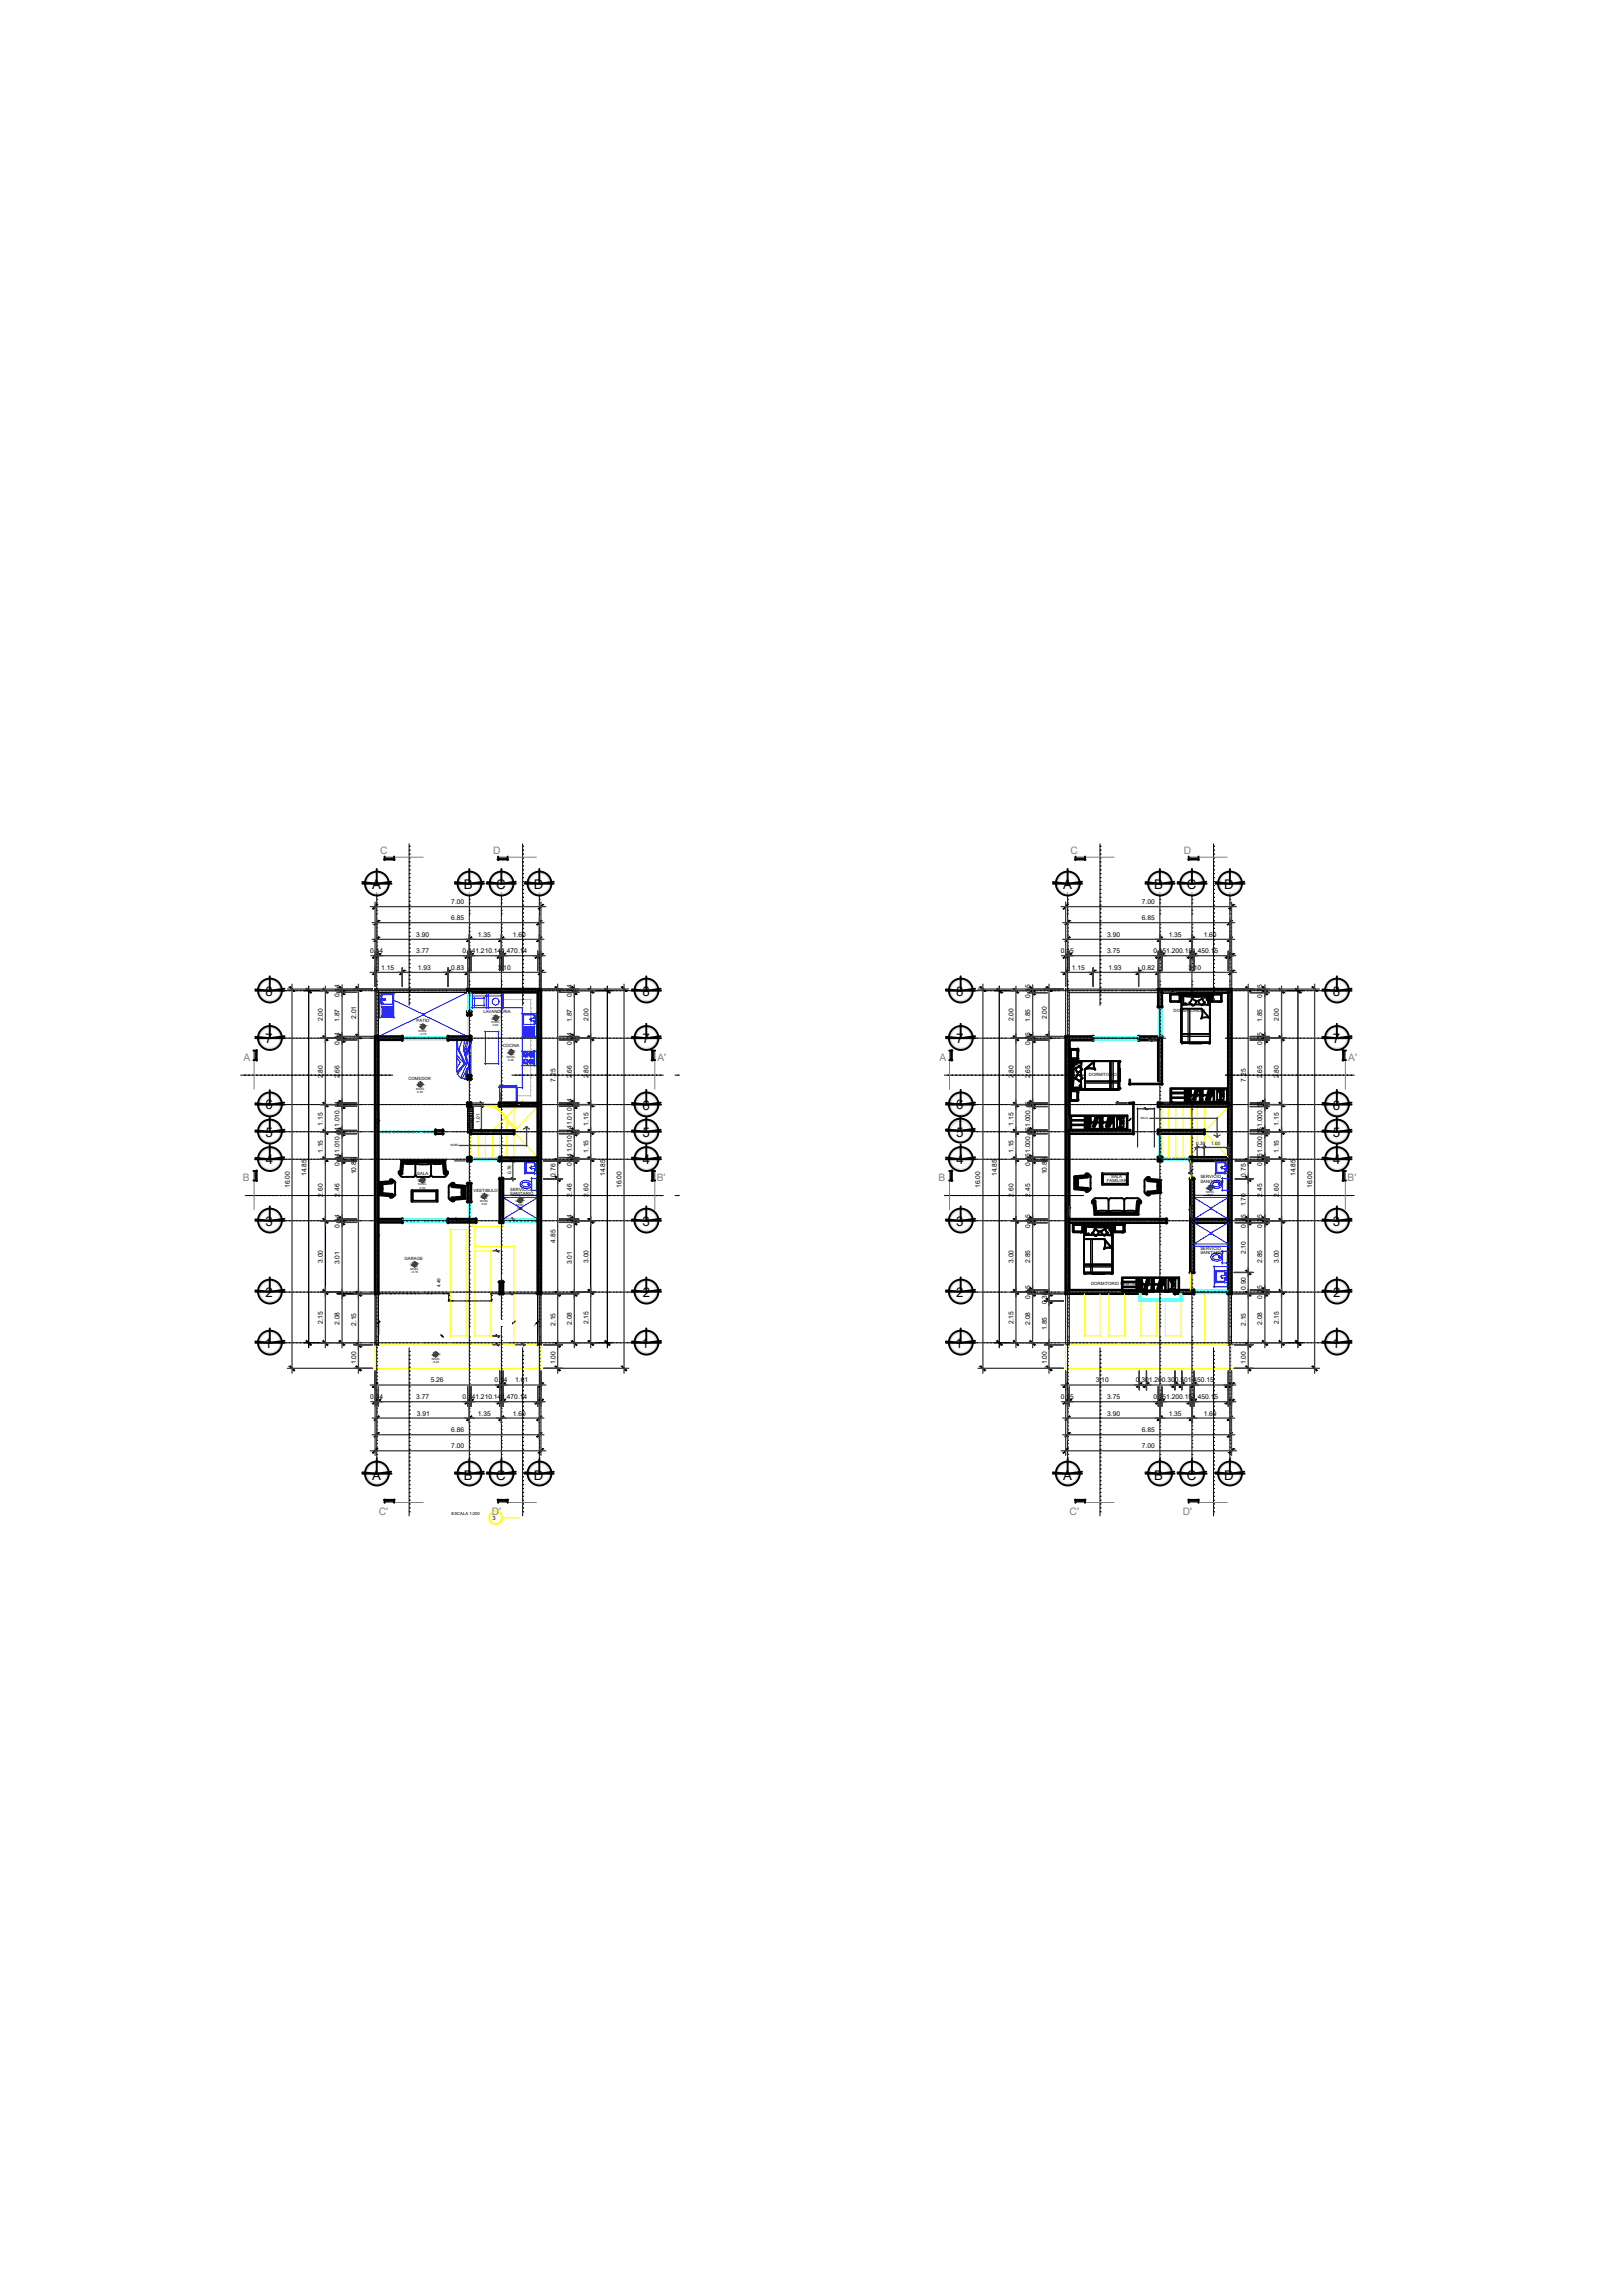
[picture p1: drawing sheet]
<svg xmlns="http://www.w3.org/2000/svg" width="210mm" height="297mm" viewBox="0 0 210 297" stroke-linecap="round" stroke-linejoin="round" font-family="sans-serif">
<defs><g id="words">
<g font-size="1.7">
<text x="48.2" y="115">A</text>
<text x="60" y="115">B</text>
<text x="64.2" y="115">C</text>
<text x="69.1" y="115">D</text>
<text x="137.6" y="115">A</text>
<text x="149.4" y="115">B</text>
<text x="153.6" y="115">C</text>
<text x="158.4" y="115">D</text>
<text x="34.4" y="128.8">8</text>
<text x="83.1" y="128.8">8</text>
<text x="123.7" y="128.8">8</text>
<text x="172.5" y="128.8">8</text>
<text x="34.3" y="134.9">7</text>
<text x="83.1" y="135">7</text>
<text x="123.7" y="134.9">7</text>
<text x="172.5" y="135">7</text>
<text x="34.4" y="143.5">6</text>
<text x="83.1" y="143.6">6</text>
<text x="123.7" y="143.5">6</text>
<text x="172.5" y="143.6">6</text>
<text x="34.4" y="147.1">5</text>
<text x="83.1" y="147.1">5</text>
<text x="123.7" y="147.1">5</text>
<text x="172.5" y="147.1">5</text>
<text x="34.4" y="150.6">4</text>
<text x="83.2" y="150.6">4</text>
<text x="123.8" y="150.6">4</text>
<text x="172.5" y="150.6">4</text>
<text x="34.4" y="158.6">3</text>
<text x="83.1" y="158.6">3</text>
<text x="123.7" y="158.6">3</text>
<text x="172.5" y="158.6">3</text>
<text x="34.4" y="167.8">2</text>
<text x="83.2" y="167.8">2</text>
<text x="123.7" y="167.8">2</text>
<text x="172.5" y="167.8">2</text>
<text x="34.2" y="174.4">1</text>
<text x="83" y="174.4">1</text>
<text x="123.6" y="174.4">1</text>
<text x="172.4" y="174.4">1</text>
<text x="48.2" y="191.4">A</text>
<text x="60" y="191.4">B</text>
<text x="64.2" y="191.4">C</text>
<text x="69.1" y="191.4">D</text>
<text x="137.6" y="191.4">A</text>
<text x="149.4" y="191.4">B</text>
<text x="153.6" y="191.4">C</text>
<text x="158.4" y="191.4">D</text>
</g>
<g font-size="1.3" fill="#808080">
<text x="49.2" y="110.5">C</text>
<text x="63.8" y="110.5">D</text>
<text x="138.5" y="110.5">C</text>
<text x="153.2" y="110.5">D</text>
<text x="31.5" y="137.2">A</text>
<text x="85.1" y="137.2">A'</text>
<text x="121.6" y="137.2">A</text>
<text x="174.5" y="137.2">A'</text>
<text x="31.4" y="152.8">B</text>
<text x="85" y="152.8">B'</text>
<text x="121.4" y="152.8">B</text>
<text x="174.4" y="152.8">B'</text>
<text x="49" y="196">C'</text>
<text x="63.7" y="196">D'</text>
<text x="138.4" y="196">C'</text>
<text x="153.1" y="196">D'</text>
</g>
<g font-size=".9">
<text x="58.4" y="119">6.85</text>
<text x="58.4" y="117">7.00</text>
<text x="147.8" y="119">6.85</text>
<text x="147.8" y="117">7.00</text>
<text x="47.9" y="123.3">0.14</text>
<text x="49.3" y="125.5">1.15</text>
<text x="53.9" y="121.2">3.90</text>
<text x="53.9" y="123.3">3.77</text>
<text x="54.1" y="125.5">1.93</text>
<text x="58.4" y="125.5">0.83</text>
<text x="59.8" y="123.3">0.141.210.141.470.14</text>
<text x="61.8" y="121.2">1.35</text>
<text x="64.4" y="125.5">3.10</text>
<text x="66.4" y="121.2">1.60</text>
<text x="137.3" y="123.3">0.15</text>
<text x="138.7" y="125.5">1.15</text>
<text x="143.3" y="121.2">3.90</text>
<text x="143.3" y="123.3">3.75</text>
<text x="143.5" y="125.5">1.93</text>
<text x="147.8" y="125.5">0.82</text>
<text x="149.3" y="123.3">0.151.200.151.450.15</text>
<text x="151.2" y="121.2">1.35</text>
<text x="153.8" y="125.5">3.10</text>
<text x="155.8" y="121.2">1.60</text>
<text x="43.9" y="129" transform="rotate(-90 43.9 129)">0.14</text>
<text x="46.1" y="131.8" transform="rotate(-90 46.1 131.8)">2.01</text>
<text x="74" y="129" transform="rotate(-90 74 129)">0.14</text>
<text x="133.3" y="129.1" transform="rotate(-90 133.3 129.1)">0.15</text>
<text x="135.5" y="131.9" transform="rotate(-90 135.5 131.9)">2.00</text>
<text x="163.4" y="129.1" transform="rotate(-90 163.4 129.1)">0.15</text>
<text x="41.8" y="132.1" transform="rotate(-90 41.8 132.1)">2.00</text>
<text x="43.9" y="135.2" transform="rotate(-90 43.9 135.2)">0.14</text>
<text x="43.9" y="132.2" transform="rotate(-90 43.9 132.2)">1.87</text>
<text x="74" y="135.2" transform="rotate(-90 74 135.2)">0.14</text>
<text x="74" y="132.2" transform="rotate(-90 74 132.2)">1.87</text>
<text x="76.1" y="132.1" transform="rotate(-90 76.1 132.1)">2.00</text>
<text x="131.2" y="132.1" transform="rotate(-90 131.2 132.1)">2.00</text>
<text x="133.3" y="135.2" transform="rotate(-90 133.3 135.2)">0.15</text>
<text x="133.3" y="132.2" transform="rotate(-90 133.3 132.2)">1.85</text>
<text x="163.4" y="135.2" transform="rotate(-90 163.4 135.2)">0.15</text>
<text x="163.4" y="132.2" transform="rotate(-90 163.4 132.2)">1.85</text>
<text x="165.5" y="132.1" transform="rotate(-90 165.5 132.1)">2.00</text>
<text x="41.8" y="139.5" transform="rotate(-90 41.8 139.5)">2.80</text>
<text x="43.9" y="139.5" transform="rotate(-90 43.9 139.5)">2.66</text>
<text x="71.9" y="139.9" transform="rotate(-90 71.9 139.9)">7.25</text>
<text x="74" y="139.5" transform="rotate(-90 74 139.5)">2.66</text>
<text x="76.1" y="139.5" transform="rotate(-90 76.1 139.5)">2.80</text>
<text x="131.2" y="139.5" transform="rotate(-90 131.2 139.5)">2.80</text>
<text x="133.3" y="139.5" transform="rotate(-90 133.3 139.5)">2.65</text>
<text x="161.2" y="139.9" transform="rotate(-90 161.2 139.9)">7.25</text>
<text x="163.4" y="139.5" transform="rotate(-90 163.4 139.5)">2.65</text>
<text x="165.5" y="139.5" transform="rotate(-90 165.5 139.5)">2.80</text>
<text x="41.8" y="149.2" transform="rotate(-90 41.8 149.2)">1.15</text>
<text x="41.8" y="145.6" transform="rotate(-90 41.8 145.6)">1.15</text>
<text x="76.1" y="149.2" transform="rotate(-90 76.1 149.2)">1.15</text>
<text x="76.1" y="145.6" transform="rotate(-90 76.1 145.6)">1.15</text>
<text x="131.2" y="149.2" transform="rotate(-90 131.2 149.2)">1.15</text>
<text x="131.2" y="145.6" transform="rotate(-90 131.2 145.6)">1.15</text>
<text x="165.5" y="149.2" transform="rotate(-90 165.5 149.2)">1.15</text>
<text x="165.5" y="145.6" transform="rotate(-90 165.5 145.6)">1.15</text>
<text x="37.5" y="153.7" transform="rotate(-90 37.5 153.7)">16.00</text>
<text x="39.7" y="152.1" transform="rotate(-90 39.7 152.1)">14.85</text>
<text x="41.8" y="154.8" transform="rotate(-90 41.8 154.8)">2.60</text>
<text x="43.9" y="154.8" transform="rotate(-90 43.9 154.8)">2.46</text>
<text x="43.9" y="150.8" transform="rotate(-90 43.9 150.8)">0.141.010.141.010.14</text>
<text x="46.1" y="151.9" transform="rotate(-90 46.1 151.9)">10.85</text>
<text x="71.9" y="152.2" transform="rotate(-90 71.9 152.2)">0.76</text>
<text x="74" y="154.8" transform="rotate(-90 74 154.8)">2.46</text>
<text x="74" y="150.8" transform="rotate(-90 74 150.8)">0.141.010.141.010.14</text>
<text x="76.1" y="154.8" transform="rotate(-90 76.1 154.8)">2.60</text>
<text x="78.3" y="152.1" transform="rotate(-90 78.3 152.1)">14.85</text>
<text x="80.4" y="153.7" transform="rotate(-90 80.4 153.7)">16.00</text>
<text x="126.9" y="153.7" transform="rotate(-90 126.9 153.7)">16.00</text>
<text x="129" y="152.1" transform="rotate(-90 129 152.1)">14.85</text>
<text x="131.2" y="154.8" transform="rotate(-90 131.2 154.8)">2.60</text>
<text x="133.3" y="154.8" transform="rotate(-90 133.3 154.8)">2.45</text>
<text x="133.3" y="150.8" transform="rotate(-90 133.3 150.8)">0.151.000.151.000.15</text>
<text x="135.5" y="151.9" transform="rotate(-90 135.5 151.9)">10.85</text>
<text x="161.2" y="152.2" transform="rotate(-90 161.2 152.2)">0.75</text>
<text x="163.4" y="154.8" transform="rotate(-90 163.4 154.8)">2.45</text>
<text x="163.4" y="150.8" transform="rotate(-90 163.4 150.8)">0.151.000.151.000.15</text>
<text x="165.5" y="154.8" transform="rotate(-90 165.5 154.8)">2.60</text>
<text x="167.7" y="152.1" transform="rotate(-90 167.7 152.1)">14.85</text>
<text x="169.8" y="153.7" transform="rotate(-90 169.8 153.7)">16.00</text>
<text x="43.9" y="158.8" transform="rotate(-90 43.9 158.8)">0.14</text>
<text x="71.9" y="160.8" transform="rotate(-90 71.9 160.8)">4.85</text>
<text x="74" y="158.8" transform="rotate(-90 74 158.8)">0.14</text>
<text x="133.3" y="158.8" transform="rotate(-90 133.3 158.8)">0.15</text>
<text x="161.2" y="158.8" transform="rotate(-90 161.2 158.8)">0.15</text>
<text x="161.2" y="156.1" transform="rotate(-90 161.2 156.1)">1.70</text>
<text x="163.4" y="158.8" transform="rotate(-90 163.4 158.8)">0.15</text>
<text x="41.8" y="163.4" transform="rotate(-90 41.8 163.4)">3.00</text>
<text x="43.9" y="163.6" transform="rotate(-90 43.9 163.6)">3.01</text>
<text x="74" y="163.6" transform="rotate(-90 74 163.6)">3.01</text>
<text x="76.1" y="163.4" transform="rotate(-90 76.1 163.4)">3.00</text>
<text x="131.2" y="163.4" transform="rotate(-90 131.2 163.4)">3.00</text>
<text x="133.3" y="163.4" transform="rotate(-90 133.3 163.4)">2.85</text>
<text x="161.2" y="166.9" transform="rotate(-90 161.2 166.9)">0.90</text>
<text x="161.2" y="162.2" transform="rotate(-90 161.2 162.2)">2.10</text>
<text x="163.4" y="163.4" transform="rotate(-90 163.4 163.4)">2.85</text>
<text x="165.5" y="163.4" transform="rotate(-90 165.5 163.4)">3.00</text>
<text x="41.8" y="171.3" transform="rotate(-90 41.8 171.3)">2.15</text>
<text x="43.9" y="171.4" transform="rotate(-90 43.9 171.4)">2.08</text>
<text x="46.1" y="171.5" transform="rotate(-90 46.1 171.5)">2.15</text>
<text x="71.9" y="171.5" transform="rotate(-90 71.9 171.5)">2.15</text>
<text x="74" y="171.4" transform="rotate(-90 74 171.4)">2.08</text>
<text x="76.1" y="171.3" transform="rotate(-90 76.1 171.3)">2.15</text>
<text x="131.2" y="171.3" transform="rotate(-90 131.2 171.3)">2.15</text>
<text x="133.3" y="171.4" transform="rotate(-90 133.3 171.4)">2.08</text>
<text x="133.3" y="168" transform="rotate(-90 133.3 168)">0.15</text>
<text x="135.5" y="172.1" transform="rotate(-90 135.5 172.1)">1.85</text>
<text x="135.5" y="168.7" transform="rotate(-90 135.5 168.7)">0.30</text>
<text x="161.2" y="171.5" transform="rotate(-90 161.2 171.5)">2.15</text>
<text x="163.4" y="171.4" transform="rotate(-90 163.4 171.4)">2.08</text>
<text x="163.4" y="168" transform="rotate(-90 163.4 168)">0.15</text>
<text x="165.5" y="171.3" transform="rotate(-90 165.5 171.3)">2.15</text>
<text x="46.1" y="176.5" transform="rotate(-90 46.1 176.5)">1.00</text>
<text x="55.7" y="178.8">5.26</text>
<text x="64" y="178.8">0.14</text>
<text x="66.7" y="178.8">1.61</text>
<text x="71.9" y="176.5" transform="rotate(-90 71.9 176.5)">1.00</text>
<text x="135.5" y="176.5" transform="rotate(-90 135.5 176.5)">1.00</text>
<text x="141.8" y="178.8">3.10</text>
<text x="147" y="178.8">0.301.200.300.501.450.15</text>
<text x="161.2" y="176.5" transform="rotate(-90 161.2 176.5)">1.00</text>
<text x="47.9" y="181">0.14</text>
<text x="53.9" y="181">3.77</text>
<text x="54" y="183.2">3.91</text>
<text x="58.4" y="185.3">6.86</text>
<text x="59.8" y="181">0.141.210.141.470.14</text>
<text x="61.8" y="183.2">1.35</text>
<text x="66.4" y="183.2">1.60</text>
<text x="137.3" y="181">0.15</text>
<text x="143.3" y="183.2">3.90</text>
<text x="143.3" y="181">3.75</text>
<text x="147.8" y="185.3">6.85</text>
<text x="149.3" y="181">0.151.200.151.450.15</text>
<text x="151.2" y="183.2">1.35</text>
<text x="155.8" y="183.2">1.60</text>
<text x="58.4" y="187.4">7.00</text>
<text x="147.8" y="187.4">7.00</text>
</g>
<text font-size=".8" x="63.7" y="196.6">3</text>
<g font-size=".6">
<text x="62.6" y="131">LAVANDERIA</text>
<text x="151.9" y="130.9">DORMITORIO 2</text>
<text x="53.9" y="132.2">PATIO</text>
<text x="65.1" y="135.5">COCINA</text>
<text x="52.9" y="139.7">COMEDOR</text>
<text x="140.9" y="139.3">DORMITORIO 1</text>
<text x="62.1" y="145.3" transform="rotate(-90 62.1 145.3)">1.01</text>
<text x="154.8" y="148.2">0.30</text>
<text x="156.7" y="148.2">1.00</text>
<text x="54" y="152">SALA</text>
<text x="61.3" y="154.2">VESTIBULO</text>
<text x="66" y="154.6">SANITARIO</text>
<text x="66" y="154">SERVICIO</text>
<text x="66.2" y="151.9" transform="rotate(-90 66.2 151.9)">0.76</text>
<text x="143.2" y="152.9">FAMILIAR</text>
<text x="143.8" y="152.3">SALA</text>
<text x="155.3" y="153.1">SANITARIO</text>
<text x="155.3" y="152.4">SERVICIO</text>
<text x="155.3" y="161.7">SERVICIO</text>
<text x="52.4" y="163">GARAGE</text>
<text x="57" y="166.5" transform="rotate(-90 57 166.5)">4.49</text>
<text x="141.2" y="166.2">DORMITORIO MASTER</text>
<text x="155.3" y="162.3">SANITARIO</text>
</g>
<text font-size=".5" x="58.4" y="196">ESCALA 1:200</text>
<g font-size=".4">
<text x="54.2" y="133.5">NIVEL</text>
<text x="54.2" y="133.9">- 0.15</text>
<text x="63.6" y="132.4">NIVEL</text>
<text x="63.8" y="132.8">0.00</text>
<text x="65.6" y="136.8">NIVEL</text>
<text x="65.8" y="137.2">0.00</text>
<text x="53.9" y="141">NIVEL</text>
<text x="54" y="141.4">0.00</text>
<text x="58.3" y="148.3">SUBE</text>
<text x="147.6" y="144.8">BAJA</text>
<text x="54.1" y="153.4">NIVEL</text>
<text x="54.3" y="153.8">0.00</text>
<text x="62.1" y="155.5">NIVEL</text>
<text x="62.3" y="155.9">0.00</text>
<text x="66.8" y="156">NIVEL</text>
<text x="156.1" y="154.4">NIVEL</text>
<text x="156.1" y="154.7">+3.93</text>
<text x="66.9" y="156.4">0.00</text>
<text x="53.1" y="164.3">NIVEL</text>
<text x="53.2" y="164.7">- 0.15</text>
<text x="55.9" y="176">NIVEL</text>
<text x="55.9" y="176.3">- 0.25</text>
</g>
</g></defs>
<!-- layer: PDF_Arquitectura -->
<g fill="#404040" stroke="#404040" stroke-width=".13">
<path d="M53.6 163.9h.1z"/>
<path d="M54.2 140.5h.2z"/>
<path d="M54.3 140.6h.1z"/>
<path d="M66 136.4h.2z"/>
<path d="M54.6 133.1h.1z"/>
<path d="M64 131.9h.2z"/>
<path d="M64.1 131.9h.1z"/>
<path d="M156.6 153.4h.1z"/>
<path d="M56.3 175.5h.1z"/>
<path d="M53.7 163.3l.1 .1zM53.7 163.3l.1 .1z"/>
<path d="M53.7 163.4h.1zM53.7 163.4h.1z"/>
<path d="M53.7 163.4h.2zM53.7 163.4h.2z"/>
<path d="M53.7 163.4h.2zM53.7 163.4h.2z"/>
<path d="M53.7 163.4l.2 .1zM53.7 163.4l.2 .1z"/>
<path d="M53.7 163.5h.2zM53.7 163.5h.2z"/>
<path d="M53.7 163.5l.2 .1zM53.7 163.5l.2 .1z"/>
<path d="M53.4 163.6h.3zM53.4 163.6h.3h-.3z"/>
<path d="M53.4 163.6l.3 .1zM53.4 163.6l.3 .1z"/>
<path d="M53.4 163.7h.3zM53.4 163.7h.3z"/>
<path d="M53.4 163.7l.3 .1zM53.4 163.7l.3 .1z"/>
<path d="M53.5 163.8h.2zM53.5 163.8h.2z"/>
<path d="M53.5 163.8l.2 .1zM53.5 163.8l.2 .1zM53.6 163.9h.1z"/>
<path d="M62.7 154.5h.1zM62.7 154.5h.1z"/>
<path d="M62.7 154.5h.2zM62.7 154.5h.2z"/>
<path d="M62.7 154.5l.2 .1zM62.7 154.5l.2 .1z"/>
<path d="M62.7 154.6h.2zM62.7 154.6h.2z"/>
<path d="M62.7 154.6l.2 .1zM62.7 154.6l.2 .1z"/>
<path d="M62.7 154.7h.2zM62.7 154.7h.2z"/>
<path d="M62.7 154.7l.2 .1zM62.7 154.7l.2 .1z"/>
<path d="M62.4 154.8l.3 .1v-.1zM62.4 154.8l.3 .1h-.3zM62.4 154.9h.3zM62.4 154.9h.3z"/>
<path d="M62.4 154.9h.3zM62.4 154.9h.3z"/>
<path d="M62.5 154.9l.2 .1zM62.5 154.9l.2 .1z"/>
<path d="M62.5 155h.2zM62.5 155h.2zM62.6 155l.1 .1z"/>
<path d="M62.6 155h.1zM62.6 155h.1z"/>
<path d="M54.7 152.4h.1zM54.7 152.4h.1z"/>
<path d="M54.7 152.4h.1zM54.7 152.4h.1z"/>
<path d="M54.7 152.4h.1zM54.7 152.4h.1z"/>
<path d="M54.7 152.4l.2 .1zM54.7 152.4l.2 .1z"/>
<path d="M54.7 152.5h.2zM54.7 152.5h.2z"/>
<path d="M54.7 152.5l.2 .1zM54.7 152.5l.2 .1z"/>
<path d="M54.7 152.6h.2zM54.7 152.6h.2z"/>
<path d="M54.7 152.6h.2zM54.7 152.6h.2z"/>
<path d="M54.4 152.6l.3 .1zM54.4 152.6l.3 .1z"/>
<path d="M54.4 152.7l.3 .1v-.1zM54.4 152.7l.3 .1h-.3z"/>
<path d="M54.4 152.8l.3 .1v-.1zM54.4 152.8l.3 .1h-.2z"/>
<path d="M54.5 152.9h.2zM54.5 152.9h.2z"/>
<path d="M54.5 152.9h.2zM54.5 152.9h.2zM54.6 152.9h.1zM54.6 152.9h.1z"/>
<path d="M54.4 140l.1 .1zM54.4 140l.1 .1z"/>
<path d="M54.4 140.1h.2zM54.4 140.1h.2z"/>
<path d="M54.4 140.1h.2zM54.4 140.1h.2z"/>
<path d="M54.4 140.1l.2 .1v-.1zM54.4 140.1l.2 .1h-.2z"/>
<path d="M54.4 140.2h.3zM54.4 140.2h.3z"/>
<path d="M54.4 140.2l.3 .1v-.1zM54.4 140.2l.3 .1h-.3z"/>
<path d="M54.1 140.3l.3 .1zM54.1 140.3l.3 .1z"/>
<path d="M54.1 140.4h.3zM54.1 140.4h.3z"/>
<path d="M54.1 140.4l.3 .1v-.1zM54.1 140.4l.3 .1h-.2zM54.2 140.5h.2z"/>
<path d="M54.3 140.5l.1 .1zM54.3 140.5l.1 .1zM54.3 140.6h.1z"/>
<path d="M66.2 135.8v.1zM66.2 135.8v.1z"/>
<path d="M66.2 135.9h.1zM66.2 135.9h.1z"/>
<path d="M66.2 135.9h.1zM66.2 135.9h.1z"/>
<path d="M66.2 135.9l.2 .1-.1-.1zM66.2 135.9l.2 .1h-.2z"/>
<path d="M66.2 136l.2 .1zM66.2 136l.2 .1z"/>
<path d="M66.2 136.1h.2zM66.2 136.1h.2z"/>
<path d="M65.9 136.1l.3 .1zM65.9 136.1l.3 .1z"/>
<path d="M65.9 136.2h.3zM65.9 136.2h.3z"/>
<path d="M65.9 136.2l.3 .1zM65.9 136.2l.3 .1z"/>
<path d="M65.9 136.3h.3zM65.9 136.3h.3z"/>
<path d="M65.9 136.3h.3zM65.9 136.3h.3z"/>
<path d="M66 136.3l.2 .1zM66 136.3l.2 .1zM66 136.4h.2z"/>
<path d="M66.1 136.4h.1zM66.1 136.4h.1z"/>
<path d="M54.7 132.5l.1 .1zM54.7 132.5l.1 .1z"/>
<path d="M54.7 132.6h.1zM54.7 132.6h.1z"/>
<path d="M54.7 132.6h.2zM54.7 132.6h.2z"/>
<path d="M54.7 132.6l.2 .1zM54.7 132.6l.2 .1z"/>
<path d="M54.7 132.7h.2zM54.7 132.7h.2z"/>
<path d="M54.7 132.7h.3zM54.7 132.7h.3z"/>
<path d="M54.7 132.7l.3 .1zM54.7 132.7l.3 .1z"/>
<path d="M54.7 132.8h.3zM54.7 132.8h.3z"/>
<path d="M54.4 132.8l.3 .1zM54.4 132.8l.3 .1z"/>
<path d="M54.4 132.9h.3zM54.4 132.9h.3z"/>
<path d="M54.4 132.9l.3 .1zM54.4 132.9l.3 .1z"/>
<path d="M54.5 133l.2 .1v-.1zM54.5 133l.2 .1h-.1zM54.6 133.1h.1z"/>
<path d="M54.6 133.1h.1zM54.6 133.1h.1z"/>
<path d="M67.3 155h.1zM67.3 155h.1z"/>
<path d="M67.3 155h.2zM67.3 155h.2z"/>
<path d="M67.3 155l.2 .1zM67.3 155l.2 .1z"/>
<path d="M67.3 155.1h.2zM67.3 155.1h.2z"/>
<path d="M67.3 155.1h.2zM67.3 155.1h.2z"/>
<path d="M67.3 155.1l.2 .1zM67.3 155.1l.2 .1z"/>
<path d="M67.3 155.2l.3 .1-.1-.1zM67.3 155.2l.3 .1h-.3z"/>
<path d="M67 155.3h.3zM67 155.3h.3z"/>
<path d="M67 155.3h.3zM67 155.3h.3z"/>
<path d="M67 155.3l.3 .1zM67 155.3l.3 .1z"/>
<path d="M67.1 155.4h.2zM67.1 155.4h.2z"/>
<path d="M67.1 155.4l.2 .1zM67.1 155.4l.2 .1z"/>
<path d="M67.1 155.5h.2zM67.1 155.5h.2z"/>
<path d="M67.2 155.5l.1 .1zM67.2 155.5l.1 .1z"/>
<path d="M64.2 131.4l.1 .1zM64.2 131.4l.1 .1z"/>
<path d="M64.2 131.5h.2zM64.2 131.5h.2z"/>
<path d="M64.2 131.5l.2 .1zM64.2 131.5l.2 .1z"/>
<path d="M64.2 131.6h.2zM64.2 131.6h.2z"/>
<path d="M64.2 131.6h.2zM64.2 131.6h.2z"/>
<path d="M64.2 131.6l.2 .1zM64.2 131.6l.2 .1z"/>
<path d="M63.9 131.7h.3zM63.9 131.7h.3z"/>
<path d="M63.9 131.7l.3 .1zM63.9 131.7l.3 .1z"/>
<path d="M63.9 131.8l.3 .1v-.1zM63.9 131.8l.3 .1h-.2z"/>
<path d="M64 131.9h.2zM64 131.9h.2z"/>
<path d="M64 131.9h.2zM64 131.9h.2zM64 131.9h.2z"/>
<path d="M156.6 153.4h.1zM156.6 153.4h.1z"/>
<path d="M156.6 153.4h.2zM156.6 153.4h.2z"/>
<path d="M156.6 153.4l.2 .1zM156.6 153.4l.2 .1z"/>
<path d="M156.6 153.5h.3zM156.6 153.5h.3z"/>
<path d="M156.6 153.5l.3 .1zM156.6 153.5l.3 .1z"/>
<path d="M156.6 153.6l.3 .1v-.1zM156.6 153.6l.3 .1h-.3z"/>
<path d="M156.3 153.7h.3zM156.3 153.7h.3z"/>
<path d="M156.3 153.7h.3zM156.3 153.7h.3z"/>
<path d="M156.4 153.7l.2 .1v-.1zM156.4 153.7l.2 .1h-.2z"/>
<path d="M156.4 153.8l.2 .1zM156.4 153.8l.2 .1z"/>
<path d="M156.4 153.9h.2zM156.4 153.9h.2z"/>
<path d="M156.5 153.9l.1 .1zM156.5 153.9l.1 .1z"/>
<path d="M56.4 174.9l.1 .1zM56.4 174.9l.1 .1z"/>
<path d="M56.4 175h.1zM56.4 175h.1z"/>
<path d="M56.4 175h.1zM56.4 175h.1z"/>
<path d="M56.4 175l.2 .2-.1-.2zM56.4 175l.2 .2h-.2z"/>
<path d="M56.4 175.2h.3zM56.4 175.2h.3z"/>
<path d="M56.4 175.2h.3zM56.4 175.2h.3h-.3z"/>
<path d="M56.1 175.2l.3 .1zM56.1 175.2l.3 .1z"/>
<path d="M56.1 175.3h.3zM56.1 175.3h.3z"/>
<path d="M56.1 175.3l.3 .1zM56.1 175.3l.3 .1z"/>
<path d="M56.2 175.4h.2zM56.2 175.4h.2z"/>
<path d="M56.2 175.4l.2 .1zM56.2 175.4l.2 .1z"/>
<path d="M56.2 175.5h.2zM56.2 175.5h.2zM56.3 175.5h.1z"/>
</g>
<!-- layer: PDF_0 -->
<g fill="#000" stroke="#000" stroke-width=".13">
<path d="M48.7 117h.1l-.4 .5zM48.7 117h.1zM49 119.1h.1l-.5 .5zM49 119.1h.1zM70 119.1h.1l-.5 .5zM70 119.1h.1zM70.2 117h.1l-.5 .5zM70.2 117h.1zM138.1 117h.1l-.5 .5zM138.3 119.1h.2l-.5 .5zM138.4 119.1h.1zM159.3 119.1l-.4 .5z"/>
<path d="M159.3 119.1h.2l-.6 .5zM159.3 119.1h.2zM159.6 117h.1l-.5 .5zM159.6 117h.1zM37.5 127.7h.1l.5 .5zM37.5 127.7h.1zM39.7 128l.5 .4zM39.7 128h.1l.4 .4zM39.7 127.9l.1 .1h-.1zM41.8 134.1l.6 .5zM41.8 128l.6 .4zM41.9 127.9v.1h-.1z"/>
<path d="M43.9 134.3h.2l.5 .5zM43.9 133.8h.2l.5 .6zM43.9 128.1h.2l.5 .5zM43.9 127.7h.2l.5 .5zM44 134.2l.1 .1h-.2zM43.9 133.8h.2zM43.9 128.1h.2zM43.9 127.7h.2zM46.1 133.8h.1l.5 .6zM46.1 127.7h.1l.5 .5zM46.1 133.8h.1zM46.1 127.7h.1z"/>
<path d="M48.7 123.4h.1l-.4 .5zM48.7 125.5h.1l-.5 .6zM48.7 123.4h.1zM48.7 125.5h.1zM49 121.3h.1l-.5 .5zM49 121.2l.1 .1h-.1zM49.2 123.4h.1l-.5 .5zM52.3 125.5h.1l-.5 .6zM52.3 125.5h.1zM58.2 125.5h.1l-.5 .6zM58.2 125.5h.1zM60.7 125.5h.1l-.5 .6z"/>
<path d="M60.7 123.4h.1l-.4 .5zM60.7 123.4h.1zM60.7 125.5h.1zM60.9 121.3h.1l-.5 .5zM61 121.2v.1h-.1zM61.2 123.4l-.4 .5zM62.2 128.3l.2 .2zM64.8 123.4h.2l-.5 .5zM64.8 123.4h.2zM65.1 121.3h.1l-.5 .5zM65.1 121.2l.1 .1h-.1zM65.3 123.4h.1l-.5 .5z"/>
<path d="M69.8 123.4h.1l-.5 .5zM70 121.3h.1l-.5 .5zM70 121.2l.1 .1h-.1zM70.2 123.4h.1l-.5 .5zM70.2 125.5h.1l-.5 .6zM70.2 123.4h.1zM71.9 127.7h.1l.5 .5zM71.9 127.7h.1zM74 134.3h.2l.4 .5zM74 133.8h.2l.4 .6zM74 128.1h.1l.5 .5zM74 127.7h.2l.4 .5z"/>
<path d="M74.1 134.2l.1 .1h-.2zM74 133.8h.2zM74 128.1h.1zM74 127.7h.2zM76.1 134.1h.2l.5 .5zM76.1 128h.2l.5 .4zM76.1 134.1h.2zM76.2 127.9l.1 .1h-.2zM78.3 128h.1l.5 .4zM78.3 127.9l.1 .1h-.1zM80.5 127.7h.1l.5 .5zM80.5 127.7h.1z"/>
<path d="M126.9 127.7h.1l.5 .5zM126.9 127.7h.1zM129 128h.1l.6 .4zM129.1 127.9v.1h-.1zM131.2 134.1l.6 .5zM131.2 128h.1l.5 .4zM131.2 127.9l.1 .1h-.1zM133.3 134.3h.1l.5 .5zM133.3 133.8h.1l.5 .6zM133.3 128.2h.1l.5 .4zM133.3 127.7h.1l.5 .5zM133.4 134.2v.1h-.1z"/>
<path d="M133.3 133.8h.1zM133.3 128.2h.1zM133.3 127.7h.1zM135.5 133.8h.1l.5 .6zM135.5 127.7h.1l.5 .5zM135.5 133.8h.1zM135.5 127.7h.1zM138.1 125.5h.1l-.5 .6zM138.1 123.4h.1l-.5 .5zM138.1 125.5h.1zM138.3 121.3h.2l-.5 .5zM138.4 121.2l.1 .1h-.2z"/>
<path d="M138.6 123.4h.1l-.5 .5zM141.6 125.5h.2l-.5 .6zM141.7 125.5h.1zM147.5 125.5h.1l-.4 .6zM147.5 125.5h.1zM148.8 134.4l.2 .2zM150.1 123.4h.1l-.5 .5zM150.1 125.5h.1l-.5 .6zM150.1 123.4h.1zM150.1 125.5h.1zM150.3 121.3h.1l-.5 .5zM150.4 121.2v.1h-.1z"/>
<path d="M150.5 123.4h.2l-.6 .5zM150.6 123.3l.1 .1zM151.7 128.3l.3 .2zM151.7 128.3h.1zM154.2 123.4h.1l-.5 .5zM154.2 123.4h.1zM154.4 121.3l-.4 .5zM154.4 121.3h.1l-.5 .5zM154.5 121.2v.1h-.1zM154.7 123.4h.1l-.5 .5zM154.7 123.3l.1 .1zM159.1 123.4h.1l-.5 .5z"/>
<path d="M159.1 123.4h.1zM159.3 121.3l-.4 .5zM159.3 121.3h.2l-.6 .5zM159.4 121.2l.1 .1h-.2zM159.6 123.4h.1l-.5 .5zM159.6 125.5h.1l-.5 .6zM159.6 123.3l.1 .1zM159.6 125.5h.1zM161.2 127.7h.2l.4 .5zM161.2 127.7h.2zM163.4 134.3h.1l.5 .5zM163.4 133.8l.6 .6z"/>
<path d="M163.4 128.2l.6 .4zM163.4 127.7h.1l.5 .5zM163.4 134.2l.1 .1h-.1zM163.4 127.7h.1zM165.6 134.1l.5 .5zM165.6 128l.5 .4zM165.6 127.9v.1zM167.7 128h.1l.5 .4zM167.7 127.9l.1 .1h-.1zM169.8 127.7h.2l.4 .5zM169.9 127.7h.1zM41.8 157.7l.6 .5z"/>
<path d="M41.8 149.7l.6 .5zM41.8 146.2l.6 .5zM41.8 142.6l.6 .6zM41.9 146.1v.1h-.1zM43.9 157.9h.2l.5 .5zM43.9 157.5h.2l.5 .5zM43.9 149.9h.2l.5 .5zM43.9 149.5h.2l.5 .5zM43.9 146.4h.2l.5 .5zM43.9 146h.2l.5 .5zM43.9 142.9h.2l.5 .5zM43.9 142.4h.2l.5 .5z"/>
<path d="M43.9 157.9h.2zM43.9 157.5h.2zM43.9 149.9h.2zM43.9 149.5h.2zM43.9 146.4l.1-.1 .1 .1zM43.9 146l.1-.1 .1 .1zM43.9 142.9h.2zM43.9 142.4h.2zM49.1 159.8l-.2 .2zM48.8 145.2l.3-.2zM49.1 145l-.2 .2zM59 157.6l.3 .2z"/>
<path d="M61.1 145l-.2 .2zM62.2 143l.2 .2zM62.2 146.1l.2 .2zM62.2 142.6l.2 .2zM66.2 157.6l.3 .2zM66.2 152.4l.3 .2zM66.2 150.1l.3 .2zM66.2 157.6h.1zM66.2 152.4h.1zM66.2 150.1h.1zM71.9 152.3h.1l.5 .5zM71.9 149.9l.6 .5z"/>
<path d="M71.9 152.2l.1 .1h-.1zM74 157.9h.1l.5 .5zM74 157.5h.1l.5 .5zM74 149.9h.1l.5 .5zM74 149.5h.1l.5 .5zM74 146.4h.2l.4 .5zM74 146h.2l.4 .5zM74 142.9h.2l.4 .5zM74 142.4h.2l.4 .5zM74 157.9h.1zM74 157.5h.1zM74 149.9h.1z"/>
<path d="M74 149.5h.1zM74.1 146.3l.1 .1h-.2zM74 146l.1-.1 .1 .1zM74 142.9h.2zM74 142.4h.2zM76.1 157.7h.2l.5 .5zM76.1 149.7h.2l.5 .5zM76.1 146.2h.2l.5 .5zM76.1 142.6h.2l.5 .6zM76.1 157.7h.2zM76.1 149.7h.2zM76.2 146.1l.1 .1h-.2z"/>
<path d="M76.1 142.6h.2zM131.2 157.7h.1l.5 .5zM131.2 149.7h.1l.5 .5zM131.2 146.2l.6 .5zM131.2 142.6l.6 .6zM131.2 157.6l.1 .1zM131.2 149.7h.1zM131.2 146.1l.1 .1h-.1zM133.3 157.9h.1l.5 .5zM133.3 157.5h.1l.5 .5zM133.3 149.9h.1l.5 .5zM133.3 149.5h.1l.5 .5z"/>
<path d="M133.3 146.4h.1l.5 .5zM133.3 146h.1l.5 .5zM133.3 142.9h.1l.5 .5zM133.3 142.4h.1l.5 .5zM133.4 157.8v.1h-.1zM133.3 157.5h.1zM133.3 149.9h.1zM133.4 149.4v.1h-.1zM133.3 146.4h.1zM133.3 146h.1zM133.4 142.8v.1h-.1zM133.4 142.4h-.1z"/>
<path d="M138.5 156.3l-.3 .2zM138.2 145l.3-.2zM138.5 156.3l-.2 .2zM138.5 144.8l-.2 .2zM144.6 142.6l.3 .2zM146.1 145l.2-.2zM146.3 144.8l-.2 .2zM148.2 143.3l.2 .2zM151.7 142.6l.3 .2zM154.1 156.3l-.1 .2zM154.1 151.5l-.1 .3zM154.8 148.6l.2-.2z"/>
<path d="M155 148.4h.1l-.3 .2zM155.9 148.4l-.2 .2zM155.9 148.4l-.1 .2zM159 148.4l-.1 .2zM161.2 157.9h.2l.4 .5zM161.2 157.5h.2l.4 .5zM161.2 152.3h.2l.4 .5zM161.2 149.9h.2l.4 .5zM161.3 157.8l.1 .1h-.2zM161.2 157.5h.2zM161.3 152.2l.1 .1h-.2zM161.2 149.9h.2z"/>
<path d="M163.4 157.9l.6 .5zM163.4 157.5l.6 .5zM163.4 149.9l.6 .5zM163.4 149.5h.1l.5 .5zM163.4 146.4h.1l.5 .5zM163.4 146l.6 .5zM163.4 142.9l.6 .5zM163.4 142.4h.1l.5 .5zM163.4 157.8l.1 .1h-.1zM163.4 149.4l.1 .1h-.1zM163.4 146.4h.1zM163.4 142.8l.1 .1h-.1z"/>
<path d="M163.4 142.4h.1h-.1zM165.6 157.7l.5 .5zM165.6 149.7l.5 .5zM165.6 146.2l.5 .5zM165.6 142.6l.5 .6zM165.6 146.1v.1zM37.5 176.8h.1l.5 .5zM37.5 176.8h.1zM39.7 173.5l.5 .5zM39.7 173.4v.1zM41.8 166.9l.6 .5zM41.8 173.5l.6 .5z"/>
<path d="M41.9 166.8v.1h-.1zM41.9 173.4v.1h-.1zM43.9 167.1h.2l.5 .5zM43.9 173.5h.2l.5 .5zM43.9 167.1h.2zM43.9 173.5l.1-.1 .1 .1zM46.1 173.7h.1l.5 .5zM46.1 176.8h.1l.5 .5zM46.1 167.1h.1l.5 .5zM46.1 173.7h.1zM46.1 176.7l.1 .1zM46.1 167.1h.1z"/>
<path d="M48.7 178.9h.1l-.4 .5zM48.7 178.9h.1zM49.1 159.8l-.3 .2zM49.1 171l-.2 .2zM57.1 172.7l.2 .3zM64.2 172.7l.3 .3zM64.2 161.7l.3 .3zM64.2 173.8l.3 .3zM64.8 178.9h.2l-.5 .5zM64.8 178.9h.2zM65.3 178.9h.1l-.5 .5zM66 167.3l.3 .2z"/>
<path d="M66.6 171l-.2 .2zM67.6 173.8l.2 .3zM69.6 171l-.2 .2zM69.6 171h.1l-.2 .2zM70.2 178.9h.1l-.5 .5zM71.9 173.7h.1l.5 .5zM71.9 176.8l.6 .5zM71.9 167.1l.6 .5zM71.9 173.7h.1zM71.9 176.8h.1zM74 167.1h.1l.5 .5zM74 173.5h.1l.5 .5z"/>
<path d="M74 167.1h.1zM74.1 173.4v.1h-.1zM76.1 166.9h.2l.5 .5zM76.1 173.5h.2l.5 .5zM76.2 166.8l.1 .1h-.2zM76.1 173.5l.1-.1 .1 .1zM78.3 173.5h.1l.5 .5zM78.3 173.4l.1 .1h-.1zM80.5 176.8l.6 .5zM126.9 176.8h.1l.5 .5zM126.9 176.8h.1zM129 173.5h.1l.6 .5z"/>
<path d="M129.1 173.4v.1h-.1zM131.2 166.9l.6 .5zM131.2 173.5l.6 .5zM131.2 166.8l.1 .1h-.1zM131.2 173.4l.1 .1h-.1zM133.3 167.1h.1l.5 .5zM133.3 166.7h.1l.5 .5zM133.3 173.5h.1l.5 .5zM133.3 167.1h.1zM133.3 166.7h.1zM133.3 173.5l.1-.1v.1zM135.5 173.7h.1l.5 .5z"/>
<path d="M135.5 176.8h.1l.5 .5zM135.5 168h.1l.5 .6zM135.5 167.1h.1l.5 .5zM135.5 173.7h.1zM135.5 176.8h.1zM135.5 168h.1h-.1zM135.5 167.1h.1zM138.1 178.9h.1l-.5 .5zM147.6 178.9h.1l-.4 .5zM148.5 178.9h.2l-.5 .5zM148.5 178.9h.2zM152.2 178.9h.1l-.5 .5z"/>
<path d="M153.1 178.9h.1l-.4 .5zM154.7 178.9h.1l-.5 .5zM154.7 178.9h.1zM159.1 178.9h.1l-.5 .5zM159.1 178.9h.1zM159.6 178.9h.1l-.5 .5zM159.6 178.9h.1zM161.2 176.8h.2l.4 .5zM161.2 173.7h.2l.4 .5zM161.2 167.1h.2l.4 .5zM161.2 164.4h.2l.4 .5zM161.2 176.8h.2z"/>
<path d="M161.3 173.7h.1zM161.2 167.1h.2zM161.3 164.3l.1 .1zM163.4 167.1l.6 .5zM163.4 166.7h.1l.5 .5zM163.4 173.5l.6 .5zM163.4 166.6l.1 .1zM163.4 173.4l.1 .1h-.1zM165.6 166.9l.5 .5zM165.6 173.5l.5 .5zM165.6 166.8v.1zM165.6 173.4v.1z"/>
<path d="M167.7 173.5h.1l.5 .5zM167.7 173.4l.1 .1h-.1zM169.8 176.8h.2l.4 .5zM169.9 176.7l.1 .1zM48.7 181.1h.1l-.5 .5zM48.7 187.4h.1l-.5 .5zM48.7 181.1l.1-.1v.1zM48.7 187.4h.1zM49 183.2h.1l-.5 .5zM49 185.4h.1l-.5 .5zM49 183.2h.1h-.1zM49.2 181.1h.1l-.5 .5z"/>
<path d="M49.2 181l.1 .1h-.1zM60.7 181.1h.1l-.5 .5zM60.8 181v.1h-.1zM60.9 183.2h.1l-.4 .5zM61 183.2h-.1zM61.1 181.1h.1l-.4 .5zM61.1 181.1l.1-.1v.1zM64.8 181.1h.2l-.5 .5zM64.9 181l.1 .1h-.2zM65.1 183.2h.1l-.5 .5zM65.1 183.2h.1zM65.3 181.1h.1l-.5 .5z"/>
<path d="M65.3 181.1v-.1l.1 .1zM69.8 181.1h.1l-.5 .5zM69.8 181.1v-.1l.1 .1zM70 183.2h.1l-.5 .5zM70 185.4h.1l-.5 .5zM70 183.2h.1h-.1zM70 185.4h.1zM70.2 181.1h.1l-.5 .5zM70.2 187.4h.1l-.5 .5zM70.3 181v.1h-.1zM138.1 181.1h.1l-.5 .5zM138.1 187.4h.1l-.5 .5z"/>
<path d="M138.2 181v.1h-.1zM138.1 187.4h.1zM138.3 183.2h.2l-.5 .5zM138.3 185.4h.2l-.5 .5zM138.4 183.2h.1h-.2zM138.4 185.3l.1 .1zM138.5 181.1h.2l-.5 .5zM138.5 181.1l.1-.1 .1 .1zM150.1 181.1h.1l-.5 .5zM150.1 181l.1 .1h-.1zM150.3 183.2h.1l-.5 .5zM150.4 183.2h-.1z"/>
<path d="M150.5 181.1l-.4 .5zM150.5 181.1h.2l-.6 .5zM150.6 181l.1 .1h-.2zM154.2 181.1h.1l-.5 .5zM154.2 181.1l.1-.1v.1zM154.5 183.2l-.4 .5zM154.7 181.1h.1l-.5 .5zM154.7 181l.1 .1h-.1zM159.1 181.1h.1l-.5 .5zM159.2 181v.1h-.1zM159.4 183.2h.1l-.5 .5zM159.4 185.4h.1l-.5 .5z"/>
<path d="M159.4 183.2h.1h-.1zM159.6 181.1h.1l-.5 .5zM159.6 187.4h.1l-.5 .5zM159.6 181l.1 .1h-.1zM159.6 187.4h.1z"/>
<path d="M48.7 117l-.5 .5h.2zM48.2 117.5h.2l-.1 .1z"/>
<path d="M49 119.1l-.5 .5h.1zM48.5 119.6h.1z"/>
<path d="M70 119.1l-.5 .5zM69.5 119.6h.1z"/>
<path d="M70.2 117l-.5 .5h.1zM69.7 117.5h.1v.1z"/>
<path d="M138.1 117l-.5 .5h.1zM137.6 117.5h.1v.1z"/>
<path d="M138.3 119.1l-.4 .5zM137.9 119.6h.1z"/>
<path d="M159.6 117l-.5 .5h.1zM159.1 117.5h.1v.1z"/>
<path d="M37.5 127.7l.6 .5zM38 128.2h.1z"/>
<path d="M41.8 134.1l.5 .5h.1zM42.3 134.6h.1z"/>
<path d="M41.8 128l.5 .4h.1zM42.3 128.4h.1z"/>
<path d="M43.9 134.3l.5 .5h.2zM44.4 134.8h.2z"/>
<path d="M43.9 133.8l.5 .6h.2zM44.4 134.4h.2z"/>
<path d="M43.9 128.1l.5 .5h.2zM44.4 128.6h.2z"/>
<path d="M43.9 127.7l.5 .5h.2zM44.4 128.2h.2z"/>
<path d="M46.1 133.8l.5 .6h.1zM46.6 134.4h.1z"/>
<path d="M46.1 127.7l.5 .5h.1zM46.6 128.2h.1z"/>
<path d="M48.7 123.4l-.5 .5h.2zM48.2 123.9h.2l-.1 .1z"/>
<path d="M48.7 125.5l-.5 .6zM48.2 126.1h.1z"/>
<path d="M49 121.3l-.5 .5h.1zM48.5 121.8h.1z"/>
<path d="M49.2 123.4l-.5 .5h.1zM48.7 123.9h.1l-.1 .1z"/>
<path d="M52.3 125.5l-.5 .6h.1zM51.8 126.1h.1z"/>
<path d="M58.2 125.5l-.5 .6zM57.7 126.1h.1z"/>
<path d="M60.7 125.5l-.5 .6zM60.2 126.1h.1z"/>
<path d="M60.7 123.4l-.5 .5h.2zM60.2 123.9h.2l-.1 .1z"/>
<path d="M60.9 121.3l-.5 .5zM60.4 121.8h.1z"/>
<path d="M61.2 123.4l-.6 .5h.2zM60.6 123.9h.2l-.1 .1z"/>
<path d="M64.8 123.4l-.4 .5h.1zM64.4 123.9h.1l-.1 .1z"/>
<path d="M65.1 121.3l-.5 .5zM64.6 121.8h.1z"/>
<path d="M65.3 123.4l-.5 .5h.1zM64.8 123.9h.1l-.1 .1z"/>
<path d="M69.8 123.4l-.5 .5h.1zM69.3 123.9h.1l-.1 .1z"/>
<path d="M70 121.3l-.5 .5zM69.5 121.8h.1z"/>
<path d="M70.2 123.4l-.5 .5h.1zM69.7 123.9h.1v.1z"/>
<path d="M70.2 125.5l-.5 .6h.1zM69.7 126.1h.1z"/>
<path d="M71.9 127.7l.6 .5zM72.4 128.2h.1z"/>
<path d="M74 134.3l.5 .5h.1zM74.5 134.8h.1z"/>
<path d="M74 133.8l.5 .6h.1zM74.5 134.4h.1z"/>
<path d="M74 128.1l.5 .5h.1zM74.5 128.6h.1z"/>
<path d="M74 127.7l.5 .5h.1zM74.5 128.2h.1z"/>
<path d="M76.1 134.1l.6 .5h.1zM76.7 134.6h.1h-.1z"/>
<path d="M76.1 128l.6 .4h.1zM76.7 128.4h.1z"/>
<path d="M78.3 128l.6 .4zM78.8 128.4h.1z"/>
<path d="M80.5 127.7l.6 .5zM81 128.2h.1z"/>
<path d="M126.9 127.7l.5 .5h.1zM127.4 128.2h.1z"/>
<path d="M129 128l.5 .4h.2zM129.5 128.4h.2z"/>
<path d="M131.2 134.1l.4 .5h.2zM131.6 134.6h.2h-.1z"/>
<path d="M131.2 128l.4 .4h.2zM131.6 128.4h.2z"/>
<path d="M133.3 134.3l.5 .5h.1zM133.8 134.8h.1z"/>
<path d="M133.3 133.8l.5 .6h.1zM133.8 134.4h.1z"/>
<path d="M133.3 128.2l.5 .4h.1zM133.8 128.6h.1v.1z"/>
<path d="M133.3 127.7l.5 .5h.1zM133.8 128.2h.1z"/>
<path d="M135.5 133.8l.5 .6h.1zM136 134.4h.1z"/>
<path d="M135.5 127.7l.5 .5h.1zM136 128.2h.1z"/>
<path d="M138.1 125.5l-.5 .6zM137.6 126.1h.1z"/>
<path d="M138.1 123.4l-.5 .5h.1zM137.6 123.9h.1v.1z"/>
<path d="M138.3 121.3l-.4 .5zM137.9 121.8h.1z"/>
<path d="M138.6 123.4l-.5 .5h.1zM138.1 123.9h.1l-.1 .1z"/>
<path d="M141.6 125.5l-.5 .6h.2zM141.1 126.1h.2z"/>
<path d="M147.5 125.5l-.4 .6h.1zM147.1 126.1h.1z"/>
<path d="M150.1 123.4l-.5 .5h.1zM149.6 123.9h.1l-.1 .1z"/>
<path d="M150.1 125.5l-.5 .6zM149.6 126.1h.1z"/>
<path d="M150.3 121.3l-.5 .5h.1zM149.8 121.8h.1z"/>
<path d="M150.5 123.4l-.4 .5zM150.1 123.9v.1z"/>
<path d="M154.2 123.4l-.5 .5h.1zM153.7 123.9h.1v.1z"/>
<path d="M154.7 123.4l-.5 .5h.1zM154.2 123.9h.1l-.1 .1z"/>
<path d="M159.1 123.4l-.5 .5h.1zM158.6 123.9h.1v.1z"/>
<path d="M159.6 123.4l-.5 .5h.1zM159.1 123.9h.1v.1z"/>
<path d="M159.6 125.5l-.5 .6h.1zM159.1 126.1h.1z"/>
<path d="M161.2 127.7l.6 .5zM161.7 128.2h.1z"/>
<path d="M163.4 134.3l.6 .5zM163.9 134.8h.1z"/>
<path d="M163.4 133.8l.5 .6h.1zM163.9 134.4h.1z"/>
<path d="M163.4 128.2l.5 .4h.1zM163.9 128.6h.1l-.1 .1z"/>
<path d="M163.4 127.7l.6 .5zM163.9 128.2h.1z"/>
<path d="M165.6 134.1l.4 .5h.1zM166 134.6h.1z"/>
<path d="M165.6 128l.4 .4h.1zM166 128.4h.1z"/>
<path d="M167.7 128l.5 .4h.1zM168.2 128.4h.1z"/>
<path d="M169.8 127.7l.6 .5zM170.3 128.2h.1z"/>
<path d="M41.8 157.7l.5 .5h.1zM42.3 158.2h.1z"/>
<path d="M41.8 149.7l.5 .5h.1zM42.3 150.2h.1z"/>
<path d="M41.8 146.2l.5 .5h.1zM42.3 146.7h.1v.1z"/>
<path d="M41.8 142.6l.5 .6h.1zM42.3 143.2h.1z"/>
<path d="M43.9 157.9l.5 .5h.2zM44.4 158.4h.2l-.1 .1z"/>
<path d="M43.9 157.5l.5 .5h.2zM44.4 158h.2z"/>
<path d="M43.9 149.9l.5 .5h.2zM44.4 150.4h.2z"/>
<path d="M43.9 149.5l.5 .5h.2zM44.4 150h.2z"/>
<path d="M43.9 146.4l.5 .5h.2zM44.4 146.9h.2l-.1 .1z"/>
<path d="M43.9 146l.5 .5h.2zM44.4 146.5h.2h-.1z"/>
<path d="M43.9 142.9l.5 .5h.2zM44.4 143.4h.2z"/>
<path d="M43.9 142.4l.5 .5h.2zM44.4 142.9h.2z"/>
<path d="M60.8 145.2l.3-.2zM60.8 145.2h.1z"/>
<path d="M71.9 152.3l.6 .5zM72.4 152.8h.1z"/>
<path d="M71.9 149.9l.4 .5h.2zM72.3 150.4h.2z"/>
<path d="M74 157.9l.5 .5h.1zM74.5 158.4h.1v.1z"/>
<path d="M74 157.5l.5 .5h.1zM74.5 158h.1z"/>
<path d="M74 149.9l.5 .5h.1zM74.5 150.4h.1z"/>
<path d="M74 149.5l.5 .5h.1zM74.5 150h.1z"/>
<path d="M74 146.4l.5 .5h.1zM74.5 146.9h.1v.1z"/>
<path d="M74 146l.5 .5h.1zM74.5 146.5h.1z"/>
<path d="M74 142.9l.5 .5h.1zM74.5 143.4h.1z"/>
<path d="M74 142.4l.5 .5h.1zM74.5 142.9h.1z"/>
<path d="M76.1 157.7l.6 .5h.1zM76.7 158.2h.1z"/>
<path d="M76.1 149.7l.6 .5h.1zM76.7 150.2h.1z"/>
<path d="M76.1 146.2l.6 .5h.1zM76.7 146.7h.1l-.1 .1z"/>
<path d="M76.1 142.6l.6 .6h.1zM76.7 143.2h.1z"/>
<path d="M131.2 157.7l.4 .5h.2zM131.6 158.2h.2z"/>
<path d="M131.2 149.7l.4 .5h.2zM131.6 150.2h.2z"/>
<path d="M131.2 146.2l.4 .5h.2zM131.6 146.7h.2l-.1 .1z"/>
<path d="M131.2 142.6l.4 .6h.2zM131.6 143.2h.2z"/>
<path d="M133.3 157.9l.5 .5h.1zM133.8 158.4h.1v.1z"/>
<path d="M133.3 157.5l.5 .5h.1zM133.8 158h.1z"/>
<path d="M133.3 149.9l.5 .5h.1zM133.8 150.4h.1z"/>
<path d="M133.3 149.5l.5 .5h.1zM133.8 150h.1z"/>
<path d="M133.3 146.4l.5 .5h.1zM133.8 146.9h.1z"/>
<path d="M133.3 146l.5 .5h.1zM133.8 146.5h.1z"/>
<path d="M133.3 142.9l.5 .5h.1zM133.8 143.4h.1v.1z"/>
<path d="M133.3 142.4l.5 .5h.1zM133.8 142.9h.1z"/>
<path d="M153.9 156.5l.2-.2zM153.9 156.5h.1z"/>
<path d="M153.9 151.8l.2-.3zM153.9 151.8h.1z"/>
<path d="M158.8 148.6l.2-.2zM158.8 148.6h.1z"/>
<path d="M161.2 157.9l.5 .5h.1zM161.7 158.4h.1v.1z"/>
<path d="M161.2 157.5l.5 .5h.1zM161.7 158h.1z"/>
<path d="M161.2 152.3l.6 .5zM161.7 152.8h.1z"/>
<path d="M161.2 149.9l.5 .5h.1zM161.7 150.4h.1z"/>
<path d="M163.4 157.9l.5 .5h.1zM163.9 158.4h.1l-.1 .1z"/>
<path d="M163.4 157.5l.5 .5h.1zM163.9 158h.1z"/>
<path d="M163.4 149.9l.5 .5h.1zM163.9 150.4h.1z"/>
<path d="M163.4 149.5l.6 .5zM163.9 150h.1z"/>
<path d="M163.4 146.4l.6 .5zM163.9 146.9h.1z"/>
<path d="M163.4 146l.5 .5h.1zM163.9 146.5h.1z"/>
<path d="M163.4 142.9l.5 .5h.1zM163.9 143.4h.1l-.1 .1z"/>
<path d="M163.4 142.4l.6 .5zM163.9 142.9h.1z"/>
<path d="M165.6 157.7l.4 .5h.1zM166 158.2h.1z"/>
<path d="M165.6 149.7l.4 .5h.1zM166 150.2h.1z"/>
<path d="M165.6 146.2l.4 .5h.1zM166 146.7h.1v.1z"/>
<path d="M165.6 142.6l.4 .6h.1zM166 143.2h.1z"/>
<path d="M37.5 176.8l.6 .5zM38 177.3h.1l-.1 .1z"/>
<path d="M39.7 173.5l.4 .5h.1zM40.1 174h.1v.1z"/>
<path d="M41.8 166.9l.5 .5h.1zM42.3 167.4h.1v.1z"/>
<path d="M41.8 173.5l.5 .5h.1zM42.3 174h.1v.1z"/>
<path d="M43.9 167.1l.5 .5h.2zM44.4 167.6h.2z"/>
<path d="M43.9 173.5l.5 .5h.2zM44.4 174h.2l-.1 .1z"/>
<path d="M46.1 173.7l.5 .5h.1zM46.6 174.2h.1z"/>
<path d="M46.1 176.8l.5 .5h.1zM46.6 177.3h.1l-.1 .1z"/>
<path d="M46.1 167.1l.5 .5h.1zM46.6 167.6h.1z"/>
<path d="M48.7 178.9l-.5 .5h.2zM48.2 179.4h.2z"/>
<path d="M64.8 178.9l-.4 .5h.1zM64.4 179.4h.1z"/>
<path d="M65.3 178.9l-.5 .5h.1zM64.8 179.4h.1z"/>
<path d="M70.2 178.9l-.5 .5h.1zM69.7 179.4h.1z"/>
<path d="M71.9 173.7l.6 .5zM72.4 174.2h.1z"/>
<path d="M71.9 176.8l.4 .5h.2zM72.3 177.3h.2l-.1 .1z"/>
<path d="M71.9 167.1l.4 .5h.2zM72.3 167.6h.2z"/>
<path d="M74 167.1l.5 .5h.1zM74.5 167.6h.1z"/>
<path d="M74 173.5l.5 .5h.1zM74.5 174h.1v.1z"/>
<path d="M76.1 166.9l.6 .5h.1zM76.7 167.4h.1l-.1 .1z"/>
<path d="M76.1 173.5l.6 .5h.1zM76.7 174h.1l-.1 .1z"/>
<path d="M78.3 173.5l.5 .5h.1zM78.8 174h.1v.1z"/>
<path d="M80.5 176.8l.4 .5h.2zM80.9 177.3h.2l-.1 .1z"/>
<path d="M126.9 176.8l.5 .5h.1zM127.4 177.3h.1l-.1 .1z"/>
<path d="M129 173.5l.5 .5h.2zM129.5 174h.2l-.1 .1z"/>
<path d="M131.2 166.9l.4 .5h.2zM131.6 167.4h.2l-.1 .1z"/>
<path d="M131.2 173.5l.4 .5h.2zM131.6 174h.2l-.1 .1z"/>
<path d="M133.3 167.1l.5 .5h.1zM133.8 167.6h.1z"/>
<path d="M133.3 166.7l.5 .5h.1zM133.8 167.2h.1z"/>
<path d="M133.3 173.5l.5 .5h.1zM133.8 174h.1v.1z"/>
<path d="M135.5 173.7l.5 .5h.1zM136 174.2h.1z"/>
<path d="M135.5 176.8l.5 .5h.1zM136 177.3h.1l-.1 .1z"/>
<path d="M135.5 168l.5 .6h.1zM136 168.6h.1z"/>
<path d="M135.5 167.1l.5 .5h.1zM136 167.6h.1z"/>
<path d="M138.1 178.9l-.5 .5h.1zM137.6 179.4h.1z"/>
<path d="M147.6 178.9l-.5 .5h.2zM147.1 179.4h.2z"/>
<path d="M148.5 178.9l-.5 .5h.2zM148 179.4h.2z"/>
<path d="M152.2 178.9l-.5 .5h.1zM151.7 179.4h.1z"/>
<path d="M153.1 178.9l-.5 .5h.2zM152.6 179.4h.2z"/>
<path d="M154.7 178.9l-.5 .5h.1zM154.2 179.4h.1z"/>
<path d="M159.1 178.9l-.5 .5h.1zM158.6 179.4h.1z"/>
<path d="M159.6 178.9l-.5 .5h.1zM159.1 179.4h.1z"/>
<path d="M161.2 176.8l.5 .5h.1zM161.7 177.3h.1v.1z"/>
<path d="M161.2 173.7l.6 .5zM161.7 174.2h.1z"/>
<path d="M161.2 167.1l.5 .5h.1zM161.7 167.6h.1z"/>
<path d="M161.2 164.4l.6 .5zM161.7 164.9h.1z"/>
<path d="M163.4 167.1l.5 .5h.1zM163.9 167.6h.1z"/>
<path d="M163.4 166.7l.6 .5zM163.9 167.2h.1z"/>
<path d="M163.4 173.5l.5 .5h.1zM163.9 174h.1l-.1 .1z"/>
<path d="M165.6 166.9l.4 .5h.1zM166 167.4h.1v.1z"/>
<path d="M165.6 173.5l.4 .5h.1zM166 174h.1v.1z"/>
<path d="M167.7 173.5l.5 .5h.1zM168.2 174h.1l-.1 .1z"/>
<path d="M169.8 176.8l.6 .5zM170.3 177.3h.1v.1z"/>
<path d="M48.7 181.1l-.5 .5zM48.2 181.6h.1z"/>
<path d="M48.7 187.4l-.5 .5zM48.2 187.9h.1z"/>
<path d="M48.5 183.7h.1l.4-.5zM48.5 183.7h.1l-.1 .1z"/>
<path d="M48.5 185.9h.1l.4-.5zM48.5 185.9h.1z"/>
<path d="M49.2 181.1l-.5 .5h.1zM48.7 181.6h.1z"/>
<path d="M60.7 181.1l-.5 .5zM60.2 181.6h.1z"/>
<path d="M60.4 183.7h.2l.3-.5zM60.4 183.7h.2l-.1 .1z"/>
<path d="M61.1 181.1l-.5 .5h.2zM60.6 181.6h.2z"/>
<path d="M64.8 181.1l-.4 .5zM64.4 181.6h.1z"/>
<path d="M65.1 183.2l-.5 .5h.1zM64.6 183.7h.1l-.1 .1z"/>
<path d="M65.3 181.1l-.5 .5zM64.8 181.6h.1z"/>
<path d="M69.8 181.1l-.5 .5h.1zM69.3 181.6h.1z"/>
<path d="M70 183.2l-.5 .5zM69.5 183.7h.1l-.1 .1z"/>
<path d="M70 185.4l-.5 .5zM69.5 185.9h.1z"/>
<path d="M70.2 181.1l-.5 .5h.1zM69.7 181.6h.1z"/>
<path d="M70.2 187.4l-.5 .5h.1zM69.7 187.9h.1z"/>
<path d="M138.1 181.1l-.5 .5zM137.6 181.6h.1z"/>
<path d="M138.1 187.4l-.5 .5zM137.6 187.9h.1z"/>
<path d="M138.3 183.2l-.4 .5zM137.9 183.7h.1l-.1 .1z"/>
<path d="M138.3 185.4l-.4 .5zM137.9 185.9h.1z"/>
<path d="M138.5 181.1l-.4 .5zM138.1 181.6h.1z"/>
<path d="M150.1 181.1l-.5 .5zM149.6 181.6h.1z"/>
<path d="M149.8 183.7h.1l.4-.5zM149.8 183.7h.1l-.1 .1z"/>
<path d="M154.2 181.1l-.5 .5h.1zM153.7 181.6h.1z"/>
<path d="M154 183.7h.1l.4-.5zM154 183.7h.1l-.1 .1z"/>
<path d="M154.7 181.1l-.5 .5h.1zM154.2 181.6h.1z"/>
<path d="M159.1 181.1l-.5 .5h.1zM158.6 181.6h.1z"/>
<path d="M158.9 183.7h.1l.4-.5zM158.9 183.7h.1l-.1 .1z"/>
<path d="M158.9 185.9h.1l.4-.5zM158.9 185.9h.1z"/>
<path d="M159.6 181.1l-.5 .5h.1zM159.1 181.6h.1z"/>
<path d="M159.6 187.4l-.5 .5h.1zM159.1 187.9h.1z"/>
</g>
<!-- layer: PDF_Muros -->
<g fill="none" stroke="#000" stroke-width=".17">
<path d="M48.5 128h12M48.5 127.9v6.2M48.9 128.4h11.6M49 128.3v5.8M60.5 146.5h.4M60.5 143.1v3.5M61.2 143.2v3M48.5 174h.6M48.5 167.4v6.7M49 167.4v6.7M69.5 174h.6M69.6 167.4v6.7"/>
<path d="M70 167.4v6.7"/>
</g>
<g fill="none" stroke="#000" stroke-width=".34">
<path d="M48.5 134.1h3.6M48.5 134v33.5M48.9 134.5h3.2M49 134.4v23.4M52.1 134v.6M57.9 134.1h3.1M57.9 134.5h3.1M58 134v.6M60.4 128h9.7M60.4 128.4h9.3M60.4 139.2h.6M60.4 139.6h.6"/>
<path d="M60.4 131.3h.6M60.4 130.9h.6M60.5 127.9v.6M60.5 130.8v.6M60.5 139.1v.6M60.9 130.8v.6M60.9 134v.6M60.9 139.1v.6M69.6 128.3v14.5M70 127.9v39.6M137.8 134.1h3.7M137.9 134v33.5"/>
<path d="M138.3 134.6h3.2M138.4 134.5v11.8M141.5 134v.6M146.2 139.7v.6M147.3 134.1h3.1M147.3 134.6h2.7M147.3 134v.6M149.8 128h9.7M149.8 130.2h.6M149.9 127.9v2.4M149.9 134.5v5.4M150.3 128.4h8.7"/>
<path d="M150.4 128.3v2M150.4 134v6.3M158.9 128.3v14.5M159.4 127.9v39.6M48.9 157.7h3.2M48.9 158.1h3.2M49 158.1v9.4M52.1 157.6v.6M56.3 146.7h1.1M56.3 146.2h1.1M56.4 146.1v.7M57.3 146.1v.7"/>
<path d="M57.9 157.7h3.8M57.9 158.1h3.8M58 157.6v.6M60.4 153.1h.6M60.4 155.5h.6M60.4 150.2h.6M60.4 142.7h.6M60.4 143.1h.6M60.4 149.8h.6M60.5 142.6v.6M60.5 149.7v.6M60.5 153v2.6"/>
<path d="M60.9 146.7h5.7M60.9 146.2h5.7M60.9 142.6v.6M60.9 146.1v.7M60.9 149.7v.6M60.9 153v2.6M61.6 157.6v.6M64.5 150.2h5.2M64.5 142.7h5.2M64.5 143.1h5.2M64.5 149.8h5.2M64.6 152.5h.6"/>
<path d="M64.6 158.1h.6M64.7 142.6v.6M64.7 149.6v.7M64.7 152.4v5.8M65.1 152.4v5.8M66.5 146.1v.7M69.6 143v6.8M69.6 150.1v17.4M138.3 158.2h12.7M138.3 157.7h12.7M138.3 146.7h8.5M138.3 146.2h8"/>
<path d="M138.4 146.6v11.2M138.4 158.1v8.9M146.1 142.7h.7M146.1 140.2h4.3M146.7 142.6v4.2M149.8 146.7h6.1M149.8 149.7h.6M149.8 150.2h.6M149.8 146.2h6.1M149.8 142.7h9.2M149.8 143.2h9.2M149.9 142.6v.6"/>
<path d="M149.9 146.1v.7M149.9 149.6v.7M150.4 149.6v.7M150.9 157.6v.7M154 152.5h.6M154 149.7h5M154 150.2h5M154 149.6v.7M154 152.4v12.3M154.4 158.2h4.6M154.4 157.7h4.6M154.5 152.4v5.4"/>
<path d="M154.5 158.1v6.6M155.9 146.1v.7M158.9 143v6.8M158.9 150.1v7.7M158.9 158.1v9.4M48.5 167.4h.6M64.5 167.4h.7M64.5 165.8h.7M64.7 165.8v1.7M65.1 165.8v1.7M69.5 167.4h.6M137.8 167.4h10.6"/>
<path d="M138.3 166.9h10.1M148.4 166.8v.7M151.9 167.4h2.7M151.9 166.9h2.7M152 166.8v.7M154 164.6h.6M154.5 166.8v.7M158.8 167.4h.7"/>
</g>
<!-- layer: PDF_Niveles -->
<g fill="none" stroke="#ff0" stroke-width=".13">
<path d="M60.5 131.3v2.8M58.2 159.1h2.2M58.3 159v13.9M60.3 159v13.9M60.9 146.7v3.1h3.8M60.9 143.1h3.8M61 158.7h4.2M61.1 158.2v.5M61.5 158.7v2.6M61.9 146.7v3M62.8 146.7v3M63.7 146.7v3"/>
<path d="M64 143.2l2.8 2.8M64.1 143.1l1.5 1.5M64.4 143.1l-.4 .3M64.7 143.6v.3M64.7 145.4v.8M64.7 146.7v3M65.1 158.2v.5M65.1 144.7l1.6 1.5M65.3 144.7l-2.2 2.2M65.6 144.5v.3M65.6 145.1v1.1M65.6 146.7v3"/>
<path d="M66.5 143.5v2.2M66.5 146v.2M66.5 146.7v3M66.8 145.8l-.4 .4M67.7 142.3l-2.3 2.3M69.6 146.4h-3.1l3.1 3.4M69.6 143.1l-3.1 3.3M150.4 146.7v3h3.6v-3M150.4 143.2v3M151.2 143.2v3M151.2 146.7v3M152.2 143.2v3"/>
<path d="M152.2 146.7v3M153.1 143.2v3M153.1 146.7v3M154 143.2v3M154 150.2v2.3M154.9 143.2v3M154.9 146.7v3M155.9 143.2v3M155.9 146.7v3M158.9 146.4h-3l3 3.3M158.9 143.2l-3 3.2M48.5 177h21.6"/>
<path d="M48.5 174v3.1M49 174h20.6M58.2 172.8h2.2M61.4 161.2h5.2M61.4 172.8h2.2M61.4 161.8h2.2M61.5 161.7v11.2M63.4 161.7v11.2M66.5 161.1v12.9M70 174v3.1M137.8 177h21.7M137.9 174v3.1"/>
<path d="M138.4 174h20.5M140.2 172.8h2.2M140.3 167.4v5.5M142.4 167.4v5.5M143.4 172.8h2.2M143.5 167.4v5.5M145.5 167.4v5.5M147.6 172.8h2.2M147.6 168.3v4.6M149.7 168.3v4.6M150.7 172.8h2.2M150.8 168.3v4.6"/>
<path d="M152.9 168.3v4.6M154 164.6v2.3M155.9 167.4v6.6M159.4 174v3.1"/>
</g>
<!-- layer: PDF_Muros -->
<g fill="none" stroke="#bababa" stroke-width=".13">
<path d="M65.1 129.3h.2M65.3 129.3h.1M65.4 129.3h.4M65.9 129.3h.1M66 129.3h.1M66 129.3h.4M66.4 129.3h.1M66.5 129.3h.4M67 129.3h.1M67 129.3h.4M67.5 129.3h.1M67.5 129.3h.4"/>
<path d="M68 129.3h.1M68.1 129.3h.4M68.6 129.3h.1M68.7 129.2v.1M68.7 129.4h.1M68.7 129.4v.4M68.7 129.9h.1M68.7 129.9v.4M68.7 130.4h.1M68.7 130.5h.1M68.7 130.5v.3M68.7 130.9h.1"/>
<path d="M68.7 131h.1M68.7 131v.4M68.7 131.5h.1M68.7 131.5v.4M68.7 132h.1M68.7 132.1h.1M68.7 132.1v.3M68.7 132.5h.1M68.7 132.6h.1M68.7 132.6v.4M68.7 133h.1M68.7 133.1h.1"/>
<path d="M68.7 133.1v.4M68.7 133.6h.1M68.7 133.7h.1M68.7 133.7v.4M68.7 134.1h.1M68.7 134.2h.1M68.7 134.2v.4M68.7 134.6h.1M68.7 134.7h.1M68.7 134.7v.4M68.7 135.2h.1M68.7 135.2v.5"/>
<path d="M68.7 135.7h.1M68.7 135.8h.1M68.7 135.8v.4M68.7 136.2h.1M68.7 136.3h.1M68.7 136.3v.4M68.7 136.8h.1M68.7 136.8v.4M68.7 137.3h.1M68.7 137.4v.3M68.7 137.8h.1M68.7 137.9h.1"/>
<path d="M68.7 138v.3M68.7 138.4h.1M68.7 138.5v.3M68.7 138.9h.1M68.7 139v.3M68.7 139.4h.1M68.7 139.5v.4M68.7 140v.4M68.7 132v.1M68.7 133.6v.1M68.7 134.1v.1M68.7 135.7v.1"/>
<path d="M68.7 139.9h.1M66.9 141.8h.4M67.3 141.8h.1M67.4 141.8h.4M67.8 141.8h.1M67.9 141.8h.5M68.4 141.8h.1M68.5 141.8h.2M68.7 140.5h.1M68.7 140.6v.4M68.7 141h.1M68.7 141.1v.4"/>
<path d="M68.7 141.6v.2M68.7 141.5h.1"/>
</g>
<!-- layer: PDF_Muebles Fijos -->
<g fill="none" stroke="#00f" stroke-width=".13">
<path d="M49 131.6h2.1M49 128.6h2.1M49.1 128.4v3.3M49.2 129.4h.7M49.2 129.2h.7M49.3 129.1v.3M49.3 131.4h1.6M49.3 130.2h1.6M49.3 129.9h1.6M49.3 128.7h1.6M49.4 128.6v.6M49.4 129.4v.6"/>
<path d="M49.4 130.1v1.5M49.5 130.2v1.2M49.6 130.2v1.2M49.7 130.2v1.2M49.8 129.1v.3M49.8 130.2v1.2M49.9 130.2v1.2M50 130.2v1.2M50.1 130.2v1.2M50.2 130.2v1.2M50.3 130.2v1.2M50.4 130.2v1.2"/>
<path d="M50.5 130.2v1.2M50.6 130.2v1.2M50.7 130.2v1.2M50.8 130.2v1.2M50.8 128.6v1.4M50.8 130.1v1.5M51 129.4l3.7 1.8M51 128.4v3.3M54.7 131.1v.2l-5.7 2.8M54.8 131.1v.2h-.2M54.8 131.3l5.7 2.8M59.1 134.5v4.2l1-1.1"/>
<path d="M59.1 136.5l1 1.1M59.1 136.8l.5 .7M59.2 138.6a.91 .91 0 0 0 .9 1M59.2 134.5l.1 1.3M59.3 135.7l.8 2M59.4 135.7l.9 2M59.6 137.4l-.5 .8M59.8 139.6l.7-1.5-.4 1.5M59.8 134.5l-.4 1.3M60 135.8l.4 1.8M60.1 139.6h.4M60.1 134.5l-.1 1.4"/>
<path d="M60.1 135.7l.6 2.2M60.1 137.6l-.9 1.3M60.3 137.6l-1.1 1.4M60.4 134.5l-.3 1.3M60.5 137.5l-.9 2M60.5 135.6l-.1 .9-.1-.8M60.5 128.4l-5.7 2.8h-.2M60.6 135.9l.2 .7M60.6 134.5l-.3 1.3M60.7 137.8l-.4 1.8M60.8 136.6v2.6M60.9 128.6h4.2"/>
<path d="M60.9 128.8h4.2M60.9 130.4h4.2M60.9 134.6v4.5M60.9 135l-.3 1M60.9 134.9l-.4 .8M61.1 128.4v2.1M61.3 129.1h1.4M61.3 130.1h1.4M61.4 129v1.2M62.6 129v1.2M62.7 133.5h1.9M62.7 137.6h1.9"/>
<path d="M62.8 133.4v4.3M62.9 128.4v2.1M63.2 128.4v2.1M64.5 133.4v4.3M65 128.4v2.1M65.1 130.4h2.6M65.1 128.4v2.1M67.5 136h2.1M67.5 137.9h2.1M67.5 134.2h2.1M67.5 131.1h2.1M67.6 130.3v10.5"/>
<path d="M67.6 134.1h1.6M67.6 132.8h1.6M67.6 132.5h1.6M67.6 131.3h1.6M67.7 136.2l.2 .2M67.7 137.1l.2 .2M67.8 131.2v1.4M67.8 132.7v1.4M67.9 132.8v1.3M67.9 136.6l-.2 .2M67.9 137.4l-.2 .3M68 132.8v1.3"/>
<path d="M68.1 132.8v1.3M68.1 136.6l.2 .2M68.1 137.4l.2 .3M68.3 132.8v1.3M68.3 136.2l-.2 .2M68.3 137.1l-.2 .2M68.4 132.8v1.3M68.4 136.2l.3 .2M68.4 137.1l.3 .2M68.6 132.8v1.3M68.7 132.8v1.3M68.7 136.6l-.3 .2"/>
<path d="M68.7 137.4l-.3 .3M68.7 132.1h.6M68.7 131.7h.6M68.7 131.7v.4M68.8 136.6l.2 .2M68.8 137.4l.2 .3M68.9 132.8v1.3M69 132.8v1.3M69 136.2l-.2 .2M69 137.1l-.2 .2M69.1 131.2v.5M69.1 132.1v.5"/>
<path d="M69.1 132.7v1.4M69.1 135.9v2.1M69.3 131.7v.4M69.4 131v3.4M69.4 135.9v2.1M64.5 140.6h2.4v2.1M64.5 140.7h3.2M64.5 140.5h2.4M64.5 142.6h2.4M64.7 140.4v2.3M64.8 140.6v.1M64.8 140.4h.3"/>
<path d="M64.8 140.4v.1M65.1 154.6h4.5M65.1 140.4v.1M66.7 140.6v.1M66.8 140.4v2.3M67.2 156.4h.3M67.2 156.2h.3M67.3 156.2l-2.2-1.3h4.5l-2.2 1.3M67.3 156.4l-2.2 1.3M67.3 156.2v.2M67.4 156.4l2.2 1.3M67.4 156.2v.2"/>
<path d="M67.5 153.1a.71 .71 0 0 1 1.1 .1 .66 .66 0 0 1-1.1 0zM67.8 151.8h1.8M67.8 150.3h1.8M67.9 150.2v1.7M68 151.7h1.2M68 150.4h1.2M68.1 150.4v1.3M68.7 154h.9M68.7 152.5h.9M68.7 151.2h.7M68.7 150.9h.7M68.8 153a.9 .9 0 0 0-1.5 .2 .87 .87 0 0 0 1.5 .2v-.4"/>
<path d="M68.8 150.8v.5M68.8 152.3v1.8M69.2 150.2v.7M69.2 151.2v.7M69.3 150.8v.5M69.4 152.3v1.8M69.5 150.2v1.7M154.5 154.6h4.4M154.5 158.2l2.1 1.3M156.6 156.2v.2M156.8 156.2l2.1-1.3h-4.4l2.1 1.3h.2M156.8 159.6l2.1 1.3h-4.4l2.1-1.3h.2"/>
<path d="M156.8 156.4l2.1 1.3M156.8 156.2v.2M156.8 159.5h-.2v.2M156.8 156.4h-.2l-2.1 1.3M156.9 153.1a.67 .67 0 0 1 1.1 .1 .66 .66 0 0 1-1.1 0zM157.2 151.8h1.7M157.2 150.3h1.7M157.3 150.2v1.7M157.4 151.7h1.1M157.4 150.4h1.1M157.5 150.4v1.3M158.1 154h.8"/>
<path d="M158.1 152.5h.8M158.1 151.2h.6M158.1 150.9h.6M158.1 153a.93 .93 0 0 0-1.4 .1 .43 .43 0 0 0 .3 .6 .95 .95 0 0 0 1.1-.3v-.4M158.1 150.8v.5M158.2 152.3v1.8M158.5 150.2v.7M158.5 151.2v.7M158.7 150.8v.5M158.8 150.2v1.7M158.8 152.3v1.8M158.9 158.2l-2.1 1.3v.2"/>
<path d="M154.5 161.2h4.4M156.8 162.3a1.03 1.03 0 0 1 1.3 .1v.5a.89 .89 0 0 1-1.4-.1v-.2zM157 162.5a.63 .63 0 0 1 1 .2 .64 .64 0 0 1-1.1-.1zM157 163.9h1.9M157 166.5h1.9M157.1 163.7v2.9M157.2 165.9h1.6M157.2 164.4h1.6M157.3 164.3v1.7M158.1 161.9h.8M158.1 163.4h.8M158.1 165.3h.6"/>
<path d="M158.1 165h.6M158.1 165v.4M158.2 161.7v1.9M158.5 164.5h-1.1v1.3h1.1M158.5 164.3v.7M158.5 165.3v.7M158.7 165v.4M158.8 161.7v1.9M158.8 163.7v2.9"/>
<circle cx="49.3" cy="129.7" r=".11"/>
<circle cx="49.3" cy="128.9" r=".11"/>
<circle cx="49.3" cy="128.9" r=".06"/>
<circle cx="49.3" cy="129.7" r=".06"/>
<circle cx="49.5" cy="129.8" r=".06"/>
<circle cx="54.8" cy="131.2" r=".06"/>
<circle cx="64.1" cy="129.6" r=".44"/>
<circle cx="68" cy="136.4" r=".32"/>
<circle cx="68" cy="137.3" r=".32"/>
<circle cx="68" cy="137.3" r=".23"/>
<circle cx="68" cy="136.4" r=".23"/>
<circle cx="68.6" cy="131.9" r=".06"/>
<circle cx="68.8" cy="137.3" r=".32"/>
<circle cx="68.8" cy="136.4" r=".32"/>
<circle cx="68.8" cy="137.3" r=".23"/>
<circle cx="68.8" cy="136.4" r=".23"/>
<circle cx="69.3" cy="132.3" r=".11"/>
<circle cx="69.3" cy="131.5" r=".11"/>
<circle cx="69.3" cy="132.3" r=".06"/>
<circle cx="69.3" cy="131.5" r=".06"/>
<circle cx="67.4" cy="156.3" r=".06"/>
<circle cx="68.4" cy="153.2" r=".06"/>
<circle cx="68.6" cy="151.1" r=".06"/>
<circle cx="69.3" cy="150.6" r=".11"/>
<circle cx="69.3" cy="151.4" r=".11"/>
<circle cx="69.3" cy="150.6" r=".06"/>
<circle cx="69.3" cy="151.4" r=".06"/>
<circle cx="156.7" cy="156.3" r=".06"/>
<circle cx="156.7" cy="159.5" r=".06"/>
<circle cx="157.7" cy="153.2" r=".06"/>
<circle cx="158" cy="151.1" r=".06"/>
<circle cx="158.7" cy="151.4" r=".06"/>
<circle cx="158.7" cy="150.6" r=".06"/>
<circle cx="158.7" cy="150.6" r=".11"/>
<circle cx="158.7" cy="151.4" r=".11"/>
<circle cx="157.7" cy="162.6" r=".06"/>
<circle cx="158" cy="165.1" r=".06"/>
<circle cx="158.7" cy="164.8" r=".06"/>
<circle cx="158.7" cy="165.5" r=".06"/>
<circle cx="158.7" cy="164.8" r=".11"/>
<circle cx="158.7" cy="165.5" r=".11"/>
</g>
<!-- layer: PDF_Ventanas -->
<g fill="none" stroke="#0ff" stroke-width=".17">
<path d="M52.1 134.3h5.9M52.1 134.4h5.9M60.7 128.4v2.5M60.8 128.4v2.5M141.5 134.3h5.8M141.5 134.4h5.8M150.1 130.2v3.9M49 146.5h7.4M49 146.4h7.4M52.1 157.9h5.9M52.1 158h5.9M60.7 155.5v2.2"/>
<path d="M60.8 155.5v2.2M60.9 150h3.8M60.9 149.9h3.8M60.9 142.9h3.8M65.1 157.9h4.5M65.1 158h4.5M150.1 146.7v3M150.4 150h3.6M150.4 149.9h3.6M147.6 167.4v.7h5.2M147.7 167.4v.6M147.7 168h5"/>
<path d="M152.7 167.4v.6M152.8 167.4v.7M154.5 167.1h4.4M154.5 167.2h4.4"/>
</g>
<g fill="none" stroke="#0ff" stroke-width=".13">
<path d="M52.1 134.1h5.9M52.1 134.5h5.9M60.5 128.4v2.5M60.9 128.4v2.5M141.5 134.1h5.8M141.5 134.6h5.8M149.9 130.2v3.9M150.4 130.2v3.9M49.4 146.3h.2M49.4 146.5h.2M49.5 146.3v.1M49.5 146.5v.1"/>
<path d="M49.9 146.3h.1M49.9 146.3v.1M49.9 146.5v.1M49.9 146.5h.1M50 146.3v.1M50 146.5v.1M50.4 146.3h.1M50.4 146.5h.1M50.4 146.3v.1M50.4 146.5v.1M50.5 146.3v.1M50.5 146.5v.1"/>
<path d="M50.9 146.3h.1M50.9 146.3v.1M50.9 146.5v.1M50.9 146.5h.1M51 146.3v.1M51 146.5v.1M51.4 146.3h.1M51.4 146.5h.1M51.4 146.3v.1M51.4 146.5v.1M51.5 146.3v.1M51.5 146.5v.1"/>
<path d="M51.9 146.3h.1M51.9 146.5h.1M51.9 146.3v.1M51.9 146.5v.1M52 146.3v.1M52 146.5v.1M52.1 158.1h5.9M52.1 157.7h5.9M52.4 146.3h.1M52.4 146.3v.1M52.4 146.5v.1M52.4 146.5h.1"/>
<path d="M52.5 146.3v.1M52.5 146.5v.1M52.9 146.3h.1M52.9 146.5h.1M52.9 146.3v.1M52.9 146.5v.1M53.4 146.3h.1M53.4 146.3v.1M53.4 146.5v.1M53.4 146.5h.1M53.5 146.3v.1M53.5 146.5v.1"/>
<path d="M53.8 146.3h.2M53.8 146.5h.2M53.9 146.3v.1M53.9 146.5v.1M54 146.3v.1M54 146.5v.1M54.3 146.3h.2M54.3 146.5h.2M54.4 146.3v.1M54.4 146.5v.1M54.8 146.3h.1M54.8 146.3v.1"/>
<path d="M54.8 146.5v.1M54.8 146.5h.1M54.9 146.3v.1M54.9 146.5v.1M55.3 146.3h.1M55.3 146.5h.1M55.4 146.3v.1M55.4 146.5v.1M55.8 146.3h.2M55.8 146.3v.1M55.8 146.5v.1M55.8 146.5h.2"/>
<path d="M55.9 146.3v.1M55.9 146.5v.1M60.6 156.2v.1h.1M60.6 157.3v.1h.1M60.6 156.2h.1M60.6 156.6h.1M60.6 157h.1M60.6 157.3h.1M60.7 155.8h-.1l.1 .1M60.7 156.5h-.1v.2M60.7 156.9h-.1v.1M60.8 155.8h.1l-.1 .1"/>
<path d="M60.8 156.5h.1v.2M60.8 156.9h.1v.1M60.8 156.2h.1M60.8 156.6h.1M60.8 157h.1M60.8 157.3h.1M60.9 156.2v.1h-.1M60.9 157.3v.1h-.1M61.3 150v.1h.1M61.3 142.9v.1h.1M61.4 142.8v.1M61.4 142.9v.1"/>
<path d="M61.4 149.8v.1M61.4 150v.1M61.4 149.8h-.1v.1M61.4 142.8h-.1v.1M61.6 149.8h.2v.1M61.6 142.8h.2v.1M61.7 142.8v.1M61.7 142.9v.1M61.7 149.8v.1M61.7 150v.1M61.8 150v.1h-.2M61.8 142.9v.1h-.2"/>
<path d="M62 149.8h.1M62 150.1h.1M62 142.8h.1M62 143h.1M62 142.8v.1M62 142.9v.1M62 149.8v.1M62 150v.1M62.1 142.8v.1M62.1 142.9v.1M62.1 149.8v.1M62.1 150v.1"/>
<path d="M62.4 149.8h.1M62.4 150.1h.1M62.4 142.8h.1M62.4 143h.1M62.4 142.8v.1M62.4 142.9v.1M62.4 149.8v.1M62.4 150v.1M62.5 142.8v.1M62.5 142.9v.1M62.5 149.8v.1M62.5 150v.1"/>
<path d="M62.7 149.8h.2M62.7 150.1h.2M62.7 142.8h.2M62.7 143h.2M62.8 142.8v.1M62.8 142.9v.1M62.8 149.8v.1M62.8 150v.1M62.9 142.8v.1M62.9 142.9v.1M62.9 149.8v.1M62.9 150v.1"/>
<path d="M63.1 149.8h.1v.1M63.1 142.8h.1v.1M63.1 142.8v.1M63.1 142.9v.1M63.1 149.8v.1M63.1 150v.1M63.2 150v.1h-.1M63.2 142.9v.1h-.1M63.5 149.8h.1M63.5 150.1h.1M63.5 142.8h.1M63.5 143h.1"/>
<path d="M63.5 142.8v.1M63.5 142.9v.1M63.5 149.8v.1M63.5 150v.1M63.6 142.8v.1M63.6 142.9v.1M63.6 149.8v.1M63.6 150v.1M63.9 150v.1h.1M63.9 142.9v.1h.1M64 142.8v.1M64 142.9v.1"/>
<path d="M64 149.8v.1M64 150v.1M64 149.8h-.1v.1M64 142.8h-.1v.1M64.2 149.8h.1v.1M64.2 142.8h.1v.1M64.2 142.8v.1M64.2 142.9v.1M64.2 149.8v.1M64.2 150v.1M64.3 150v.1h-.1M64.3 142.9v.1h-.1"/>
<path d="M65.1 158.1h4.5M65.1 157.7h4.5M150 149.3v.1h.1M150 148.2v.1h.1M150 147.1v.1h.1M150 149.3h.1M150 149h.1M150 148.6h.1M150 148.2h.1M150 147.5h.1M150 147.1h.1M150.1 148.9h-.1v.1"/>
<path d="M150.1 148.5h-.1v.2M150.1 147.8h-.1l.1 .1M150.1 147.4h-.1v.2M150.1 149.3h.2M150.1 149.4h.2M150.1 148.9h.2M150.1 149h.2M150.1 148.5h.2M150.1 148.6h.2M150.1 148.2h.2M150.1 148.3h.2M150.1 147.8h.2"/>
<path d="M150.1 147.9h.2M150.1 147.4h.2M150.1 147.5h.2M150.1 147.1h.2M150.1 147.2h.2M150.2 147.1v.1M150.2 147.4v.2M150.2 147.8v.1M150.2 148.2v.1M150.2 148.5v.2M150.2 148.9v.1M150.2 149.3v.1"/>
<path d="M150.7 150v.1h.1M150.7 149.8v.1M150.7 150v.1M150.8 149.8h-.1v.1M151 150v.1h.2M151.1 149.8v.1M151.1 150v.1M151.2 149.8h-.2v.1M151.4 149.8h.1v.1M151.4 149.8v.1M151.4 150v.1M151.5 150v.1h-.1"/>
<path d="M151.8 149.8h.1v.1M151.8 149.8v.1M151.8 150v.1M151.9 150v.1h-.1M152.1 150v.1h.2M152.2 149.8v.1M152.2 150v.1M152.3 149.8h-.2v.1M152.5 149.8h.1v.1M152.5 149.8v.1M152.5 150v.1M152.6 150v.1h-.1"/>
<path d="M152.9 149.8h.1v.1M152.9 149.8v.1M152.9 150v.1M153 150v.1h-.1M153.2 150v.1h.2M153.3 149.8v.1M153.3 150v.1M153.4 149.8h-.2v.1M153.6 149.8h.1v.1M153.6 149.8v.1M153.6 150v.1M153.7 150v.1h-.1"/>
<path d="M147.3 168.3h5.7M147.4 168.4v-1v.9h5.5v-.9v1M148.4 166.9h3.6M154.5 166.9h4.4M154.5 167.4h4.4"/>
</g>
<!-- layer: PDF_Sketch -->
<path d="M60.7 155.5h.1M149.9 142.7v.5M150.4 143.2h3.6" fill="none" stroke="#000" stroke-width=".13"/>
<!-- layer: PDF_Muros -->
<g fill="none" stroke="#000" stroke-width=".13">
<path d="M137.8 128h12.1M137.9 127.9v6.2M138.3 128.4h11.6M138.4 128.3v5.8M60.5 145.7h.7h-.7M60.5 144h.7h-.7M60.5 146.3h.4M60.5 146.4h.4M60.5 146.1h.7M60.5 145.9h.7M60.5 145.4h.7M60.5 145.2h.7"/>
<path d="M60.5 144.9h.7M60.5 145h.7M60.5 144.7h.7M60.5 144.8h.7M60.5 144.5h.7M60.5 144.3h.7M60.5 143.8h.7M60.5 143.6h.7M60.5 143.4h.7M60.5 143.3h.7M147.1 143.5h.1M147.2 143.5h.4"/>
<path d="M147.2 148.2v.2M147.2 147.6v.5M147.2 147.6h.1M147.2 147.1v.4M147.2 147.1h.1M147.2 146.6v.4M147.2 146.1v.4M147.2 145.5v.5M147.2 145.4v.1M147.2 145v.4M147.2 144.5v.4M147.2 144v.4"/>
<path d="M147.2 143.4v.5M147.2 143.3v.1M147.2 143.9v.1M147.2 144.4v.1M147.2 144.9v.1M147.2 146v.1M147.2 146.5v.1M147.2 148.2h.1M147.6 143.5h.1M147.7 143.5h.4M148.1 143.5h.1M148.2 143.5h.4"/>
<path d="M148.6 143.5h.1M148.7 143.5h.4M149.1 143.5h.1M149.2 143.5h.1M149.3 143.5h.2M149.4 143.4v.5M149.4 144v.4M149.4 144.5v.4M149.4 145v.4M149.4 145.4v.1M149.4 145.5v.5M149.4 146.1v.4"/>
<path d="M149.4 146.6v.4M149.4 147.1h.1M149.4 147.1v.4M149.4 147.6h.1M149.4 147.6v.5M149.4 148.2v.2M149.4 143.3v.1M149.4 143.9v.1M149.4 144.4v.1M149.4 144.9v.1M149.4 146v.1M149.4 146.5v.1"/>
<path d="M149.4 148.2h.1M49 167.4h.4M49.4 167.4h.1M49.5 167.4h.1M49.6 167.4h.3M49.9 167.4h.1M50 167.4h.1M50.1 167.4h.3M50.4 167.4h.1M50.5 167.4h.1M50.6 167.4h.4M51 167.4h.1"/>
<path d="M51.1 167.4h.4M51.5 167.4h.1M51.6 167.4h.1M51.7 167.4h.3M52.1 167.4h.1M52.2 167.4h.4M52.6 167.4h.1M52.7 167.4h.4M53.1 167.4h.1M53.2 167.4h.1M53.2 167.4h.4M53.6 167.4h.1"/>
<path d="M53.7 167.4h.1M53.8 167.4h.3M54.2 167.4h.1M54.3 167.4h.4M54.7 167.4h.1M54.8 167.4h.4M55.2 167.4h.1M55.3 167.4h.1M55.3 167.4h.4M55.7 167.4h.1M55.8 167.4h.1M55.9 167.4h.4"/>
<path d="M56.3 167.4h.1M56.4 167.4h.4M56.8 167.4h.1M56.9 167.4h.4M57.3 167.4h.1M57.4 167.4h.1M57.4 167.4h.4M57.9 167.4h.1M57.9 167.4h.3M58 168.3h.1M58.1 167.3v.2M58.1 167.6h.1"/>
<path d="M58.1 167.7v.3M58.1 168.1h.1M58.1 168.2h.1M58.1 168.2v.2M58.1 168.3h.3M58.5 168.3h.1M58.6 168.3h.4M59 168.3h.1M59.1 168.3h.4M59.6 168.3h.1M59.7 168.3h.4M60.1 168.3h.1"/>
<path d="M60.2 168.3h.4M60.6 168.3h.1M60.7 168.3h.4M61.1 168.3h.1M61.2 168.3h.5M61.7 168.3h.1M61.8 168.3h.4M62.2 168.3h.1M62.3 168.3h.4M62.7 168.3h.1M62.8 168.3h.4M63.2 168.3h.1"/>
<path d="M63.3 168.3h.4M63.5 167.4h.5M63.6 168.2v.2M63.6 168.2h.1M63.6 168.1h.1M63.6 167.7v.3M63.6 167.6h.1M63.6 167.3v.2M64 167.4h.1M64.1 167.4h.4M64.5 167.4h.1M64.6 167.4h.1"/>
<path d="M65.1 167.4h.2M65.3 167.4h.1M65.4 167.4h.4M65.8 167.4h.1M65.9 167.4h.4M66.3 167.4h.1M66.4 167.4h.4M66.8 167.4h.1M66.9 167.4h.5M67.4 167.4h.1M67.5 167.4h.4M67.9 167.4h.1"/>
<path d="M68 167.4h.4M68.4 167.4h.1M68.5 167.4h.4M68.9 167.4h.1M69 167.4h.5M69.5 167.4h.1M137.8 174h.7M137.9 167.4v6.7M138.4 167.4v6.7M158.8 174h.7M158.9 167.4v6.7M159.4 167.4v6.7"/>
</g>
<!-- layer: PDF_Ejes -->
<g fill="none" stroke="#000" stroke-width=".13">
<path d="M48.8 115.9h.1M48.8 116.4h.1M48.8 116.8h.1M48.8 117.3h.1M48.8 117.8h.1M48.8 118.2h.1M48.8 118.3v.3M48.8 119.2v.3M48.8 119.6h.1M48.8 115.5v.4M48.8 115.9v.4M48.8 116.4v.4"/>
<path d="M48.8 116.9v.3M48.8 117.3v.4M48.8 117.8v.4M48.8 118.7v.4M48.8 119.7v.3M60.7 115.9h.1M60.7 116.4h.1M60.7 116.8h.1M60.7 117.3h.1M60.7 117.8h.1M60.7 118.2h.1M60.7 118.3v.3"/>
<path d="M60.7 119.2v.3M60.7 119.6h.1M60.7 115.5v.4M60.7 115.9v.4M60.7 116.4v.4M60.7 116.9v.3M60.7 117.3v.4M60.7 117.8v.4M60.7 118.7v.4M60.7 119.7v.3M64.9 115.9h.1M64.9 116.4h.1"/>
<path d="M64.9 116.8h.1M64.9 117.3h.1M64.9 117.8h.1M64.9 118.2h.1M64.9 118.3v.3M64.9 119.2v.3M64.9 119.6h.1M64.9 115.5v.4M64.9 115.9v.4M64.9 116.4v.4M64.9 116.9v.3M64.9 117.3v.4"/>
<path d="M64.9 117.8v.4M64.9 118.7v.4M64.9 119.7v.3M69.8 115.9h.1M69.8 116.4h.1M69.8 116.8h.1M69.8 117.3h.1M69.8 117.8h.1M69.8 118.2h.1M69.8 118.3v.3M69.8 119.2v.3M69.8 119.6h.1"/>
<path d="M69.8 115.5v.4M69.8 115.9v.4M69.8 116.4v.4M69.8 116.9v.3M69.8 117.3v.4M69.8 117.8v.4M69.8 118.7v.4M69.8 119.7v.3M138.2 115.9h.1M138.2 116.4h.1M138.2 116.8h.1M138.2 117.3h.1"/>
<path d="M138.2 117.8h.1M138.2 118.2h.1M138.2 118.3v.3M138.2 119.2v.3M138.2 119.6h.1M138.2 115.5v.4M138.2 115.9v.4M138.2 116.4v.4M138.2 116.9v.3M138.2 117.3v.4M138.2 117.8v.4M138.2 118.7v.4"/>
<path d="M138.2 119.7v.3M150.1 115.9h.1M150.1 116.4h.1M150.1 116.8h.1M150.1 117.3h.1M150.1 117.8h.1M150.1 118.2h.1M150.1 118.3v.3M150.1 119.2v.3M150.1 119.6h.1M150.1 115.5v.4M150.1 115.9v.4"/>
<path d="M150.1 116.4v.4M150.1 116.9v.3M150.1 117.3v.4M150.1 117.8v.4M150.1 118.7v.4M150.1 119.7v.3M154.2 115.9h.1M154.2 116.4h.1M154.2 116.8h.1M154.2 117.3h.1M154.2 117.8h.1M154.2 118.2h.1"/>
<path d="M154.2 118.3v.3M154.2 119.2v.3M154.2 119.6h.1M154.2 115.5v.4M154.2 115.9v.4M154.2 116.4v.4M154.2 116.9v.3M154.2 117.3v.4M154.2 117.8v.4M154.2 118.7v.4M154.2 119.7v.3M159.2 115.9h.1"/>
<path d="M159.2 116.4h.1M159.2 116.8h.1M159.2 117.3h.1M159.2 117.8h.1M159.2 118.2h.1M159.2 118.3v.3M159.2 119.2v.3M159.2 119.6h.1M159.2 115.5v.4M159.2 115.9v.4M159.2 116.4v.4M159.2 116.9v.3"/>
<path d="M159.2 117.3v.4M159.2 117.8v.4M159.2 118.7v.4M159.2 119.7v.3M36.1 128.2h.4M36.1 134.3h.4M36.6 128.2h.3M36.6 134.3h.3M36.9 128.2h.1M36.9 134.3h.1M37 128.2h.4M37 134.3h.4"/>
<path d="M37.4 128.2h.1M37.4 134.3h.1M37.5 128.2h.3M37.5 134.3h.3M37.9 128.2h.1M37.9 134.3h.1M37.9 128.2h.4M37.9 134.3h.4M38.3 128.2h.1M38.3 134.3h.1M38.4 128.2h.4M38.4 134.3h.4"/>
<path d="M38.8 128.2h.1M38.8 134.3h.1M38.8 128.2h.4M38.8 134.3h.4M39.3 128.2h.1M39.3 134.3h.1M39.3 128.2h.4M39.3 134.3h.4M39.7 128.2h.1M39.7 134.3h.1M39.8 128.2h.3M39.8 134.3h.3"/>
<path d="M40.2 128.2h.1M40.2 134.3h.1M40.2 128.2h.4M40.2 134.3h.4M40.6 128.2h.1M40.6 134.3h.1M40.7 128.2h.3M40.7 134.3h.3M41.1 128.2h.1M41.1 134.3h.1M41.1 128.2h.4M41.1 134.3h.4"/>
<path d="M41.6 128.2h.1M41.6 134.3h.1M41.6 128.2h.4M41.6 134.3h.4M42 128.2h.1M42 134.3h.1M42.1 128.2h.3M42.1 134.3h.3M42.5 128.2h.1M42.5 134.3h.1M42.5 128.2h.4M42.5 134.3h.4"/>
<path d="M43 128.2h.1M43 134.3h.1M43 128.2h.3M43 134.3h.3M43.4 128.2h.1M43.4 134.3h.1M43.5 128.2h.3M43.5 134.3h.3M43.8 128.2h.1M43.8 134.3h.1M43.9 128.2h.4M43.9 134.3h.4"/>
<path d="M44.3 128.2h.1M44.3 134.3h.1M44.4 128.2h.3M44.4 134.3h.3M44.8 128.2h.1M44.8 134.3h.1M44.8 128.2h.4M44.8 134.3h.4M45.2 128.2h.1M45.2 134.3h.1M45.3 128.2h.4M45.3 134.3h.4"/>
<path d="M45.7 128.2h.1M45.7 134.3h.1M45.7 128.2h.4M45.7 134.3h.4M46.2 128.2h.1M46.2 134.3h.1M46.2 128.2h.4M46.2 134.3h.4M46.6 128.2h.1M46.6 134.3h.1M46.7 128.2h.4M46.7 134.3h.4"/>
<path d="M47.1 128.2h.4M47.1 134.3h.4M47.6 128.2h.3M47.6 134.3h.3M48 128.2h.1M48 134.3h.1M48.1 128.2h.3M48.1 134.3h.3M48.5 128.2h.1M48.5 134.3h.1M48.5 128.2h.4M48.5 134.3h.4"/>
<path d="M48.8 120h.1M48.8 120.5h.1M48.8 121h.1M48.8 121.4h.1M48.8 121.9h.1M48.8 122.4h.1M48.8 122.8h.1M48.8 123.3h.1M48.8 123.7h.1M48.8 124.2h.1M48.8 124.7h.1M48.8 125.1h.1"/>
<path d="M48.8 125.6h.1M48.8 125.6v.4M48.8 126.5v.4M48.8 126.9h.1M48.8 127.4h.1M48.8 127.9h.1M48.8 128.3h.1M48.8 128.8h.1M48.8 129.3h.1M48.8 129.7h.1M48.8 130.2h.1M48.8 130.6h.1"/>
<path d="M48.8 131.1h.1M48.8 131.6h.1M48.8 132h.1M48.8 132.5h.1M48.8 133h.1M48.8 133.4h.1M48.8 133.8h.1M48.8 134.3h.1M48.8 134.8h.1M48.8 135.2h.1M48.8 135.7h.1M48.8 136.2h.1"/>
<path d="M48.8 136.6h.1M48.8 137.1v.4M48.8 137.5h.1M48.8 138h.1M48.8 138.5h.1M48.8 138.9h.1M48.8 139.4h.1M48.8 139.9h.1M48.8 120.1v.4M48.8 120.6v.3M48.8 121v.4M48.8 121.5v.4"/>
<path d="M48.8 121.9v.4M48.8 122.4v.4M48.8 122.9v.3M48.8 123.3v.4M48.8 123.8v.3M48.8 124.2v.4M48.8 124.7v.4M48.8 125.2v.3M48.8 126.1v.3M48.8 127v.4M48.8 127.5v.3M48.8 127.9v.4"/>
<path d="M48.8 128.4v.4M48.8 128.8v.4M48.8 129.3v.4M48.8 129.8v.3M48.8 130.2v.4M48.8 130.7v.3M48.8 131.1v.4M48.8 131.6v.4M48.8 132.1v.3M48.8 132.5v.4M48.8 133v.3M48.8 133.5v.3"/>
<path d="M48.8 133.9v.4M48.8 134.4v.3M48.8 134.8v.4M48.8 135.3v.4M48.8 135.7v.4M48.8 136.2v.4M48.8 136.7v.3M48.8 137.6v.4M48.8 138v.4M48.8 138.5v.4M48.8 139v.3M48.8 139.4v.4"/>
<path d="M48.8 139.9v.3M48.9 128.2h.1M48.9 134.3h.1M49 128.2h.3M49 134.3h.3M49.4 128.2h.1M49.4 134.3h.1M49.4 128.2h.4M49.4 134.3h.4M49.9 128.2h.1M49.9 134.3h.1M49.9 128.2h.4"/>
<path d="M49.9 134.3h.4M50.3 128.2h.1M50.3 134.3h.1M50.4 128.2h.3M50.4 134.3h.3M50.8 128.2h.1M50.8 134.3h.1M50.8 128.2h.4M50.8 134.3h.4M51.2 128.2h.1M51.2 134.3h.1M51.3 128.2h.3"/>
<path d="M51.3 134.3h.3M51.7 128.2h.1M51.7 134.3h.1M51.7 128.2h.4M51.7 134.3h.4M52.1 128.2h.1M52.1 134.3h.1M52.2 128.2h.4M52.2 134.3h.4M52.6 128.2h.1M52.6 134.3h.1M52.6 128.2h.4"/>
<path d="M52.6 134.3h.4M53.1 128.2h.1M53.1 134.3h.1M53.1 128.2h.4M53.1 134.3h.4M53.5 128.2h.1M53.5 134.3h.1M53.6 128.2h.3M53.6 134.3h.3M54 128.2h.1M54 134.3h.1M54 128.2h.4"/>
<path d="M54 134.3h.4M54.5 128.2h.3M54.5 134.3h.3M54.9 128.2h.1M54.9 134.3h.1M54.9 128.2h.4M54.9 134.3h.4M55.4 128.2h.1M55.4 134.3h.1M55.4 128.2h.4M55.4 134.3h.4M55.8 128.2h.1"/>
<path d="M55.8 134.3h.1M55.9 128.2h.3M55.9 134.3h.3M56.3 128.2h.1M56.3 134.3h.1M56.3 128.2h.4M56.3 134.3h.4M56.8 128.2h.1M56.8 134.3h.1M56.8 128.2h.4M56.8 134.3h.4M57.2 128.2h.1"/>
<path d="M57.2 134.3h.1M57.3 128.2h.3M57.3 134.3h.3M57.7 128.2h.1M57.7 134.3h.1M57.7 128.2h.4M57.7 134.3h.4M58.2 128.2h.3M58.2 134.3h.3M58.6 128.2h.1M58.6 134.3h.1M58.7 128.2h.3"/>
<path d="M58.7 134.3h.3M59 128.2h.1M59 134.3h.1M59.1 128.2h.4M59.1 134.3h.4M59.5 128.2h.1M59.5 134.3h.1M59.5 128.2h.4M59.5 134.3h.4M60 128.2h.1M60 134.3h.1M60 128.2h.4"/>
<path d="M60 134.3h.4M60.4 128.2h.1M60.4 134.3h.1M60.5 128.2h.4M60.5 134.3h.4M60.7 120h.1M60.7 120.5h.1M60.7 121h.1M60.7 121.4h.1M60.7 121.9h.1M60.7 122.4h.1M60.7 122.8h.1"/>
<path d="M60.7 123.3h.1M60.7 123.7h.1M60.7 124.2h.1M60.7 124.7h.1M60.7 125.1h.1M60.7 125.6h.1M60.7 125.6v.4M60.7 126.5v.4M60.7 126.9h.1M60.7 127.4h.1M60.7 127.9h.1M60.7 128.3h.1"/>
<path d="M60.7 128.8h.1M60.7 129.3h.1M60.7 129.7h.1M60.7 130.2h.1M60.7 130.6h.1M60.7 131.1h.1M60.7 131.6h.1M60.7 132h.1M60.7 132.5h.1M60.7 133h.1M60.7 133.4h.1M60.7 133.8h.1"/>
<path d="M60.7 134.3h.1M60.7 134.8h.1M60.7 135.2h.1M60.7 135.7h.1M60.7 136.2h.1M60.7 136.6h.1M60.7 137.1v.4M60.7 137.5h.1M60.7 138h.1M60.7 138.5h.1M60.7 138.9h.1M60.7 139.4h.1"/>
<path d="M60.7 139.9h.1M60.7 120.1v.4M60.7 120.6v.3M60.7 121v.4M60.7 121.5v.4M60.7 121.9v.4M60.7 122.4v.4M60.7 122.9v.3M60.7 123.3v.4M60.7 123.8v.3M60.7 124.2v.4M60.7 124.7v.4"/>
<path d="M60.7 125.2v.3M60.7 126.1v.3M60.7 127v.4M60.7 127.5v.3M60.7 127.9v.4M60.7 128.4v.4M60.7 128.8v.4M60.7 129.3v.4M60.7 129.8v.3M60.7 130.2v.4M60.7 130.7v.3M60.7 131.1v.4"/>
<path d="M60.7 131.6v.4M60.7 132.1v.3M60.7 132.5v.4M60.7 133v.3M60.7 133.5v.3M60.7 133.9v.4M60.7 134.4v.3M60.7 134.8v.4M60.7 135.3v.4M60.7 135.7v.4M60.7 136.2v.4M60.7 136.7v.3"/>
<path d="M60.7 137.6v.4M60.7 138v.4M60.7 138.5v.4M60.7 139v.3M60.7 139.4v.4M60.7 139.9v.3M60.9 128.2h.1M60.9 134.3h.1M60.9 128.2h.4M60.9 134.3h.4M61.4 128.2h.1M61.4 134.3h.1"/>
<path d="M61.4 128.2h.4M61.4 134.3h.4M61.8 128.2h.1M61.8 134.3h.1M61.9 128.2h.3M61.9 134.3h.3M62.3 128.2h.1M62.3 134.3h.1M62.3 128.2h.4M62.3 134.3h.4M62.7 128.2h.1M62.7 134.3h.1"/>
<path d="M62.8 128.2h.3M62.8 134.3h.3M63.2 128.2h.1M63.2 134.3h.1M63.2 128.2h.4M63.2 134.3h.4M63.7 128.2h.1M63.7 134.3h.1M63.7 128.2h.4M63.7 134.3h.4M64.1 128.2h.1M64.1 134.3h.1"/>
<path d="M64.2 128.2h.3M64.2 134.3h.3M64.6 128.2h.1M64.6 134.3h.1M64.6 128.2h.4M64.6 134.3h.4M64.9 120h.1M64.9 120.5h.1M64.9 121h.1M64.9 121.4h.1M64.9 121.9h.1M64.9 122.4h.1"/>
<path d="M64.9 122.8h.1M64.9 123.3h.1M64.9 123.7h.1M64.9 124.2h.1M64.9 124.7h.1M64.9 125.1h.1M64.9 125.6h.1M64.9 125.6v.4M64.9 126.5v.4M64.9 126.9h.1M64.9 127.4h.1M64.9 127.9h.1"/>
<path d="M64.9 128.3h.1M64.9 128.8h.1M64.9 129.3h.1M64.9 129.7h.1M64.9 130.2h.1M64.9 130.6h.1M64.9 131.1h.1M64.9 131.6h.1M64.9 132h.1M64.9 132.5h.1M64.9 133h.1M64.9 133.4h.1"/>
<path d="M64.9 133.8h.1M64.9 134.3h.1M64.9 134.8h.1M64.9 135.2h.1M64.9 135.7h.1M64.9 136.2h.1M64.9 136.6h.1M64.9 137.1v.4M64.9 137.5h.1M64.9 138h.1M64.9 138.5h.1M64.9 138.9h.1"/>
<path d="M64.9 139.4h.1M64.9 139.9h.1M64.9 120.1v.4M64.9 120.6v.3M64.9 121v.4M64.9 121.5v.4M64.9 121.9v.4M64.9 122.4v.4M64.9 122.9v.3M64.9 123.3v.4M64.9 123.8v.3M64.9 124.2v.4"/>
<path d="M64.9 124.7v.4M64.9 125.2v.3M64.9 126.1v.3M64.9 127v.4M64.9 127.5v.3M64.9 127.9v.4M64.9 128.4v.4M64.9 128.8v.4M64.9 129.3v.4M64.9 129.8v.3M64.9 130.2v.4M64.9 130.7v.3"/>
<path d="M64.9 131.1v.4M64.9 131.6v.4M64.9 132.1v.3M64.9 132.5v.4M64.9 133v.3M64.9 133.5v.3M64.9 133.9v.4M64.9 134.4v.3M64.9 134.8v.4M64.9 135.3v.4M64.9 135.7v.4M64.9 136.2v.4"/>
<path d="M64.9 136.7v.3M64.9 137.6v.4M64.9 138v.4M64.9 138.5v.4M64.9 139v.3M64.9 139.4v.4M64.9 139.9v.3M65.1 128.2h.3M65.1 134.3h.3M65.5 128.2h.4M65.5 134.3h.4M65.9 128.2h.1"/>
<path d="M65.9 134.3h.1M66 128.2h.4M66 134.3h.4M66.4 128.2h.1M66.4 134.3h.1M66.4 128.2h.4M66.4 134.3h.4M66.9 128.2h.1M66.9 134.3h.1M66.9 128.2h.4M66.9 134.3h.4M67.3 128.2h.1"/>
<path d="M67.3 134.3h.1M67.4 128.2h.4M67.4 134.3h.4M67.8 128.2h.1M67.8 134.3h.1M67.8 128.2h.4M67.8 134.3h.4M68.3 128.2h.1M68.3 134.3h.1M68.3 128.2h.4M68.3 134.3h.4M68.7 128.2h.1"/>
<path d="M68.7 134.3h.1M68.8 128.2h.3M68.8 134.3h.3M69.2 128.2h.1M69.2 134.3h.1M69.2 128.2h.4M69.2 134.3h.4M69.6 128.2h.1M69.6 134.3h.1M69.7 128.2h.3M69.7 134.3h.3M69.8 120h.1"/>
<path d="M69.8 120.5h.1M69.8 121h.1M69.8 121.4h.1M69.8 121.9h.1M69.8 122.4h.1M69.8 122.8h.1M69.8 123.3h.1M69.8 123.7h.1M69.8 124.2h.1M69.8 124.7h.1M69.8 125.1h.1M69.8 125.6h.1"/>
<path d="M69.8 125.6v.4M69.8 126.5v.4M69.8 126.9h.1M69.8 127.4h.1M69.8 127.9h.1M69.8 128.3h.1M69.8 128.8h.1M69.8 129.3h.1M69.8 129.7h.1M69.8 130.2h.1M69.8 130.6h.1M69.8 131.1h.1"/>
<path d="M69.8 131.6h.1M69.8 132h.1M69.8 132.5h.1M69.8 133h.1M69.8 133.4h.1M69.8 133.8h.1M69.8 134.3h.1M69.8 134.8h.1M69.8 135.2h.1M69.8 135.7h.1M69.8 136.2h.1M69.8 136.6h.1"/>
<path d="M69.8 137.1v.4M69.8 137.5h.1M69.8 138h.1M69.8 138.5h.1M69.8 138.9h.1M69.8 139.4h.1M69.8 139.9h.1M69.8 120.1v.4M69.8 120.6v.3M69.8 121v.4M69.8 121.5v.4M69.8 121.9v.4"/>
<path d="M69.8 122.4v.4M69.8 122.9v.3M69.8 123.3v.4M69.8 123.8v.3M69.8 124.2v.4M69.8 124.7v.4M69.8 125.2v.3M69.8 126.1v.3M69.8 127v.4M69.8 127.5v.3M69.8 127.9v.4M69.8 128.4v.4"/>
<path d="M69.8 128.8v.4M69.8 129.3v.4M69.8 129.8v.3M69.8 130.2v.4M69.8 130.7v.3M69.8 131.1v.4M69.8 131.6v.4M69.8 132.1v.3M69.8 132.5v.4M69.8 133v.3M69.8 133.5v.3M69.8 133.9v.4"/>
<path d="M69.8 134.4v.3M69.8 134.8v.4M69.8 135.3v.4M69.8 135.7v.4M69.8 136.2v.4M69.8 136.7v.3M69.8 137.6v.4M69.8 138v.4M69.8 138.5v.4M69.8 139v.3M69.8 139.4v.4M69.8 139.9v.3"/>
<path d="M70.1 128.2h.1M70.1 134.3h.1M70.1 128.2h.4M70.1 134.3h.4M70.6 128.2h.1M70.6 134.3h.1M70.6 128.2h.4M70.6 134.3h.4M71 128.2h.1M71 134.3h.1M71.1 128.2h.3M71.1 134.3h.3"/>
<path d="M71.5 128.2h.1M71.5 134.3h.1M71.5 128.2h.4M71.5 134.3h.4M72 128.2h.1M72 134.3h.1M72 128.2h.3M72 134.3h.3M72.4 128.2h.1M72.4 134.3h.1M72.5 128.2h.3M72.5 134.3h.3"/>
<path d="M72.8 128.2h.1M72.8 134.3h.1M72.9 128.2h.4M72.9 134.3h.4M73.3 128.2h.1M73.3 134.3h.1M73.3 128.2h.4M73.3 134.3h.4M73.8 128.2h.1M73.8 134.3h.1M73.8 128.2h.4M73.8 134.3h.4"/>
<path d="M74.2 128.2h.1M74.2 134.3h.1M74.3 128.2h.4M74.3 134.3h.4M74.7 128.2h.1M74.7 134.3h.1M74.7 128.2h.4M74.7 134.3h.4M75.2 128.2h.1M75.2 134.3h.1M75.2 128.2h.4M75.2 134.3h.4"/>
<path d="M75.6 128.2h.1M75.6 134.3h.1M75.7 128.2h.3M75.7 134.3h.3M76.1 128.2h.1M76.1 134.3h.1M76.1 128.2h.4M76.1 134.3h.4M76.5 128.2h.1M76.5 134.3h.1M76.6 128.2h.3M76.6 134.3h.3"/>
<path d="M77 128.2h.1M77 134.3h.1M77 128.2h.4M77 134.3h.4M77.5 128.2h.1M77.5 134.3h.1M77.5 128.2h.4M77.5 134.3h.4M77.9 128.2h.1M77.9 134.3h.1M78 128.2h.3M78 134.3h.3"/>
<path d="M78.4 128.2h.1M78.4 134.3h.1M78.4 128.2h.4M78.4 134.3h.4M78.9 128.2h.1M78.9 134.3h.1M78.9 128.2h.3M78.9 134.3h.3M79.3 128.2h.1M79.3 134.3h.1M79.4 128.2h.3M79.4 134.3h.3"/>
<path d="M79.7 128.2h.1M79.7 134.3h.1M79.8 128.2h.4M79.8 134.3h.4M80.2 128.2h.1M80.2 134.3h.1M80.2 128.2h.4M80.2 134.3h.4M80.7 128.2h.1M80.7 134.3h.1M80.7 128.2h.4M80.7 134.3h.4"/>
<path d="M81.1 128.2h.1M81.1 134.3h.1M81.2 128.2h.4M81.2 134.3h.4M81.6 128.2h.1M81.6 134.3h.1M81.6 128.2h.4M81.6 134.3h.4M82.1 128.2h.1M82.1 134.3h.1M82.1 128.2h.4M82.1 134.3h.4"/>
<path d="M125.5 128.2h.3M125.5 134.3h.3M125.9 128.2h.1M125.9 134.3h.1M125.9 128.2h.4M125.9 134.3h.4M126.4 128.2h.1M126.4 134.3h.1M126.4 128.2h.4M126.4 134.3h.4M126.9 128.2h.3M126.9 134.3h.3"/>
<path d="M127.2 128.2h.1M127.2 134.3h.1M127.3 128.2h.4M127.3 134.3h.4M127.7 128.2h.1M127.7 134.3h.1M127.7 128.2h.4M127.7 134.3h.4M128.2 128.2h.1M128.2 134.3h.1M128.2 128.2h.4M128.2 134.3h.4"/>
<path d="M128.6 128.2h.1M128.6 134.3h.1M128.7 128.2h.4M128.7 134.3h.4M129.1 128.2h.1M129.1 134.3h.1M129.1 128.2h.4M129.1 134.3h.4M129.6 128.2h.1M129.6 134.3h.1M129.6 128.2h.4M129.6 134.3h.4"/>
<path d="M130 128.2h.1M130 134.3h.1M130.1 128.2h.3M130.1 134.3h.3M130.5 128.2h.4M130.5 134.3h.4M130.9 128.2h.1M130.9 134.3h.1M131 128.2h.3M131 134.3h.3M131.4 128.2h.1M131.4 134.3h.1"/>
<path d="M131.4 128.2h.4M131.4 134.3h.4M131.9 128.2h.1M131.9 134.3h.1M131.9 128.2h.4M131.9 134.3h.4M132.3 128.2h.1M132.3 134.3h.1M132.4 128.2h.3M132.4 134.3h.3M132.8 128.2h.1M132.8 134.3h.1"/>
<path d="M132.8 128.2h.4M132.8 134.3h.4M133.3 128.2h.1M133.3 134.3h.1M133.3 128.2h.3M133.3 134.3h.3M133.7 128.2h.1M133.7 134.3h.1M133.8 128.2h.3M133.8 134.3h.3M134.1 128.2h.1M134.1 134.3h.1"/>
<path d="M134.2 128.2h.4M134.2 134.3h.4M134.6 128.2h.1M134.6 134.3h.1M134.6 128.2h.4M134.6 134.3h.4M135.1 128.2h.1M135.1 134.3h.1M135.1 128.2h.4M135.1 134.3h.4M135.5 128.2h.1M135.5 134.3h.1"/>
<path d="M135.6 128.2h.4M135.6 134.3h.4M136 128.2h.1M136 134.3h.1M136 128.2h.4M136 134.3h.4M136.5 128.2h.1M136.5 134.3h.1M136.5 128.2h.4M136.5 134.3h.4M136.9 128.2h.1M136.9 134.3h.1"/>
<path d="M137 128.2h.4M137 134.3h.4M137.4 128.2h.4M137.4 134.3h.4M137.9 128.2h.3M137.9 134.3h.3M138.2 120h.1M138.2 120.5h.1M138.2 121h.1M138.2 121.4h.1M138.2 121.9h.1M138.2 122.4h.1"/>
<path d="M138.2 122.8h.1M138.2 123.3h.1M138.2 123.7h.1M138.2 124.2h.1M138.2 124.7h.1M138.2 125.1h.1M138.2 125.6h.1M138.2 125.6v.4M138.2 126.5v.4M138.2 126.9h.1M138.2 127.4h.1M138.2 127.9h.1"/>
<path d="M138.2 128.3h.1M138.2 128.8h.1M138.2 129.3h.1M138.2 129.7h.1M138.2 130.2h.1M138.2 130.6h.1M138.2 131.1h.1M138.2 131.6h.1M138.2 132h.1M138.2 132.5h.1M138.2 133h.1M138.2 133.4h.1"/>
<path d="M138.2 133.8h.1M138.2 134.3h.1M138.2 134.8h.1M138.2 135.2h.1M138.2 135.7h.1M138.2 136.2h.1M138.2 136.6h.1M138.2 137.1v.4M138.2 137.5h.1M138.2 138h.1M138.2 138.5h.1M138.2 138.9h.1"/>
<path d="M138.2 139.4h.1M138.2 139.9h.1M138.2 120.1v.4M138.2 120.6v.3M138.2 121v.4M138.2 121.5v.4M138.2 121.9v.4M138.2 122.4v.4M138.2 122.9v.3M138.2 123.3v.4M138.2 123.8v.3M138.2 124.2v.4"/>
<path d="M138.2 124.7v.4M138.2 125.2v.3M138.2 126.1v.3M138.2 127v.4M138.2 127.5v.3M138.2 127.9v.4M138.2 128.4v.4M138.2 128.8v.4M138.2 129.3v.4M138.2 129.8v.3M138.2 130.2v.4M138.2 130.7v.3"/>
<path d="M138.2 131.1v.4M138.2 131.6v.4M138.2 132.1v.3M138.2 132.5v.4M138.2 133v.3M138.2 133.5v.3M138.2 133.9v.4M138.2 134.4v.3M138.2 134.8v.4M138.2 135.3v.4M138.2 135.7v.4M138.2 136.2v.4"/>
<path d="M138.2 136.7v.3M138.2 137.6v.4M138.2 138v.4M138.2 138.5v.4M138.2 139v.3M138.2 139.4v.4M138.2 139.9v.3M138.3 128.2h.1M138.3 134.3h.1M138.3 128.2h.4M138.3 134.3h.4M138.8 128.2h.1"/>
<path d="M138.8 134.3h.1M138.8 128.2h.4M138.8 134.3h.4M139.2 128.2h.1M139.2 134.3h.1M139.3 128.2h.3M139.3 134.3h.3M139.7 128.2h.1M139.7 134.3h.1M139.7 128.2h.4M139.7 134.3h.4M140.2 128.2h.1"/>
<path d="M140.2 134.3h.1M140.2 128.2h.4M140.2 134.3h.4M140.6 128.2h.1M140.6 134.3h.1M140.7 128.2h.3M140.7 134.3h.3M141.1 128.2h.1M141.1 134.3h.1M141.1 128.2h.4M141.1 134.3h.4M141.5 128.2h.1"/>
<path d="M141.5 134.3h.1M141.6 128.2h.3M141.6 134.3h.3M142 128.2h.1M142 134.3h.1M142 128.2h.4M142 134.3h.4M142.4 128.2h.1M142.4 134.3h.1M142.5 128.2h.4M142.5 134.3h.4M142.9 128.2h.1"/>
<path d="M142.9 134.3h.1M142.9 128.2h.4M142.9 134.3h.4M143.4 128.2h.1M143.4 134.3h.1M143.4 128.2h.4M143.4 134.3h.4M143.8 128.2h.1M143.8 134.3h.1M143.9 128.2h.3M143.9 134.3h.3M144.3 128.2h.1"/>
<path d="M144.3 134.3h.1M144.3 128.2h.4M144.3 134.3h.4M144.8 128.2h.3M144.8 134.3h.3M145.2 128.2h.1M145.2 134.3h.1M145.2 128.2h.4M145.2 134.3h.4M145.7 128.2h.1M145.7 134.3h.1M145.7 128.2h.4"/>
<path d="M145.7 134.3h.4M146.1 128.2h.1M146.1 134.3h.1M146.2 128.2h.3M146.2 134.3h.3M146.6 128.2h.1M146.6 134.3h.1M146.6 128.2h.4M146.6 134.3h.4M147.1 128.2h.1M147.1 134.3h.1M147.1 128.2h.4"/>
<path d="M147.1 134.3h.4M147.5 128.2h.1M147.5 134.3h.1M147.6 128.2h.3M147.6 134.3h.3M148 128.2h.1M148 134.3h.1M148 128.2h.4M148 134.3h.4M148.4 128.2h.4M148.4 134.3h.4M148.9 128.2h.1"/>
<path d="M148.9 134.3h.1M148.9 128.2h.4M148.9 134.3h.4M149.3 128.2h.1M149.3 134.3h.1M149.4 128.2h.4M149.4 134.3h.4M149.8 128.2h.1M149.8 134.3h.1M149.8 128.2h.4M149.8 134.3h.4M150.1 120h.1"/>
<path d="M150.1 120.5h.1M150.1 121h.1M150.1 121.4h.1M150.1 121.9h.1M150.1 122.4h.1M150.1 122.8h.1M150.1 123.3h.1M150.1 123.7h.1M150.1 124.2h.1M150.1 124.7h.1M150.1 125.1h.1M150.1 125.6h.1"/>
<path d="M150.1 125.6v.4M150.1 126.5v.4M150.1 126.9h.1M150.1 127.4h.1M150.1 127.9h.1M150.1 128.3h.1M150.1 128.8h.1M150.1 129.3h.1M150.1 129.7h.1M150.1 130.2h.1M150.1 130.6h.1M150.1 131.1h.1"/>
<path d="M150.1 131.6h.1M150.1 132h.1M150.1 132.5h.1M150.1 133h.1M150.1 133.4h.1M150.1 133.8h.1M150.1 134.3h.1M150.1 134.8h.1M150.1 135.2h.1M150.1 135.7h.1M150.1 136.2h.1M150.1 136.6h.1"/>
<path d="M150.1 137.1v.4M150.1 137.5h.1M150.1 138h.1M150.1 138.5h.1M150.1 138.9h.1M150.1 139.4h.1M150.1 139.9h.1M150.1 120.1v.4M150.1 120.6v.3M150.1 121v.4M150.1 121.5v.4M150.1 121.9v.4"/>
<path d="M150.1 122.4v.4M150.1 122.9v.3M150.1 123.3v.4M150.1 123.8v.3M150.1 124.2v.4M150.1 124.7v.4M150.1 125.2v.3M150.1 126.1v.3M150.1 127v.4M150.1 127.5v.3M150.1 127.9v.4M150.1 128.4v.4"/>
<path d="M150.1 128.8v.4M150.1 129.3v.4M150.1 129.8v.3M150.1 130.2v.4M150.1 130.7v.3M150.1 131.1v.4M150.1 131.6v.4M150.1 132.1v.3M150.1 132.5v.4M150.1 133v.3M150.1 133.5v.3M150.1 133.9v.4"/>
<path d="M150.1 134.4v.3M150.1 134.8v.4M150.1 135.3v.4M150.1 135.7v.4M150.1 136.2v.4M150.1 136.7v.3M150.1 137.6v.4M150.1 138v.4M150.1 138.5v.4M150.1 139v.3M150.1 139.4v.4M150.1 139.9v.3"/>
<path d="M150.3 128.2h.1M150.3 134.3h.1M150.3 128.2h.4M150.3 134.3h.4M150.7 128.2h.1M150.7 134.3h.1M150.8 128.2h.4M151.2 128.2h.1M151.2 128.2h.4M151.7 128.2h.1M151.7 128.2h.3M152.1 128.2h.1"/>
<path d="M152.2 128.2h.3M152.6 128.2h.1M152.6 128.2h.4M153 128.2h.1M153.1 128.2h.3M153.5 128.2h.1M153.5 128.2h.4M154 128.2h.1M154 128.2h.4M154.2 120h.1M154.2 120.5h.1M154.2 121h.1"/>
<path d="M154.2 121.4h.1M154.2 121.9h.1M154.2 122.4h.1M154.2 122.8h.1M154.2 123.3h.1M154.2 123.7h.1M154.2 124.2h.1M154.2 124.7h.1M154.2 125.1h.1M154.2 125.6h.1M154.2 125.6v.4M154.2 126.5v.4"/>
<path d="M154.2 126.9h.1M154.2 127.4h.1M154.2 127.9h.1M154.2 128.3h.1M154.2 128.8h.1M154.2 129.3h.1M154.2 120.1v.4M154.2 120.6v.3M154.2 121v.4M154.2 121.5v.4M154.2 121.9v.4M154.2 122.4v.4"/>
<path d="M154.2 122.9v.3M154.2 123.3v.4M154.2 123.8v.3M154.2 124.2v.4M154.2 124.7v.4M154.2 125.2v.3M154.2 126.1v.3M154.2 127v.4M154.2 127.5v.3M154.2 127.9v.4M154.2 128.4v.4M154.2 128.8v.4"/>
<path d="M154.4 128.2h.1M154.5 128.2h.3M154.9 128.2h.1M154.9 128.2h.4M155.3 128.2h.1M155.4 128.2h.3M155.8 128.2h.1M155.8 128.2h.4M156.2 128.2h.1M156.3 128.2h.4M156.7 128.2h.1M156.7 128.2h.4"/>
<path d="M157.2 128.2h.1M157.2 128.2h.4M157.6 128.2h.1M157.7 128.2h.4M158.1 128.2h.1M158.1 128.2h.4M158.6 128.2h.1M158.6 134.3h.1M158.6 128.2h.3M158.6 134.3h.3M159 128.2h.1M159 134.3h.1"/>
<path d="M159.1 128.2h.3M159.1 134.3h.3M159.2 120h.1M159.2 120.5h.1M159.2 121h.1M159.2 121.4h.1M159.2 121.9h.1M159.2 122.4h.1M159.2 122.8h.1M159.2 123.3h.1M159.2 123.7h.1M159.2 124.2h.1"/>
<path d="M159.2 124.7h.1M159.2 125.1h.1M159.2 125.6h.1M159.2 125.6v.4M159.2 126.5v.4M159.2 126.9h.1M159.2 127.4h.1M159.2 127.9h.1M159.2 128.3h.1M159.2 128.8h.1M159.2 129.3h.1M159.2 129.7h.1"/>
<path d="M159.2 130.2h.1M159.2 130.6h.1M159.2 131.1h.1M159.2 131.6h.1M159.2 132h.1M159.2 132.5h.1M159.2 133h.1M159.2 133.4h.1M159.2 133.8h.1M159.2 134.3h.1M159.2 134.8h.1M159.2 135.2h.1"/>
<path d="M159.2 135.7h.1M159.2 136.2h.1M159.2 136.6h.1M159.2 137.1v.4M159.2 137.5h.1M159.2 138h.1M159.2 138.5h.1M159.2 138.9h.1M159.2 139.4h.1M159.2 139.9h.1M159.2 120.1v.4M159.2 120.6v.3"/>
<path d="M159.2 121v.4M159.2 121.5v.4M159.2 121.9v.4M159.2 122.4v.4M159.2 122.9v.3M159.2 123.3v.4M159.2 123.8v.3M159.2 124.2v.4M159.2 124.7v.4M159.2 125.2v.3M159.2 126.1v.3M159.2 127v.4"/>
<path d="M159.2 127.5v.3M159.2 127.9v.4M159.2 128.4v.4M159.2 128.8v.4M159.2 129.3v.4M159.2 129.8v.3M159.2 130.2v.4M159.2 130.7v.3M159.2 131.1v.4M159.2 131.6v.4M159.2 132.1v.3M159.2 132.5v.4"/>
<path d="M159.2 133v.3M159.2 133.5v.3M159.2 133.9v.4M159.2 134.4v.3M159.2 134.8v.4M159.2 135.3v.4M159.2 135.7v.4M159.2 136.2v.4M159.2 136.7v.3M159.2 137.6v.4M159.2 138v.4M159.2 138.5v.4"/>
<path d="M159.2 139v.3M159.2 139.4v.4M159.2 139.9v.3M159.5 128.2h.1M159.5 134.3h.1M159.5 128.2h.4M159.5 134.3h.4M159.9 128.2h.1M159.9 134.3h.1M160 128.2h.3M160 134.3h.3M160.4 128.2h.1"/>
<path d="M160.4 134.3h.1M160.4 128.2h.4M160.4 134.3h.4M160.9 128.2h.1M160.9 134.3h.1M160.9 128.2h.4M160.9 134.3h.4M161.3 128.2h.1M161.3 134.3h.1M161.4 128.2h.3M161.4 134.3h.3M161.8 128.2h.1"/>
<path d="M161.8 134.3h.1M161.8 128.2h.4M161.8 134.3h.4M162.2 128.2h.1M162.2 134.3h.1M162.3 128.2h.3M162.3 134.3h.3M162.7 128.2h.1M162.7 134.3h.1M162.7 128.2h.4M162.7 134.3h.4M163.1 128.2h.1"/>
<path d="M163.1 134.3h.1M163.2 128.2h.4M163.2 134.3h.4M163.6 128.2h.1M163.6 134.3h.1M163.6 128.2h.4M163.6 134.3h.4M164.1 128.2h.1M164.1 134.3h.1M164.1 128.2h.4M164.1 134.3h.4M164.5 128.2h.1"/>
<path d="M164.5 134.3h.1M164.6 128.2h.4M164.6 134.3h.4M165 128.2h.1M165 134.3h.1M165 128.2h.4M165 134.3h.4M165.5 128.2h.1M165.5 134.3h.1M165.5 128.2h.3M165.5 134.3h.3M165.9 128.2h.4"/>
<path d="M165.9 134.3h.4M166.4 128.2h.1M166.4 134.3h.1M166.4 128.2h.4M166.4 134.3h.4M166.8 128.2h.1M166.8 134.3h.1M166.9 128.2h.3M166.9 134.3h.3M167.3 128.2h.1M167.3 134.3h.1M167.3 128.2h.4"/>
<path d="M167.3 134.3h.4M167.8 128.2h.1M167.8 134.3h.1M167.8 128.2h.4M167.8 134.3h.4M168.2 128.2h.1M168.2 134.3h.1M168.3 128.2h.3M168.3 134.3h.3M168.7 128.2h.1M168.7 134.3h.1M168.7 128.2h.4"/>
<path d="M168.7 134.3h.4M169.1 128.2h.1M169.1 134.3h.1M169.2 128.2h.3M169.2 134.3h.3M169.6 128.2h.1M169.6 134.3h.1M169.7 128.2h.3M169.7 134.3h.3M170 128.2h.1M170 134.3h.1M170.1 128.2h.4"/>
<path d="M170.1 134.3h.4M170.5 128.2h.1M170.5 134.3h.1M170.5 128.2h.4M170.5 134.3h.4M171 128.2h.1M171 134.3h.1M171 128.2h.4M171 134.3h.4M171.4 128.2h.1M171.4 134.3h.1M171.5 128.2h.3"/>
<path d="M171.5 134.3h.3M36.1 142.9h.4M36.1 146.4h.4M36.1 150h.4M36.1 157.9h.4M36.6 142.9h.3M36.6 146.4h.3M36.6 150h.3M36.6 157.9h.3M36.9 142.9h.1M36.9 146.4h.1M36.9 150h.1"/>
<path d="M36.9 157.9h.1M37 142.9h.4M37 146.4h.4M37 150h.4M37 157.9h.4M37.4 142.9h.1M37.4 146.4h.1M37.4 150h.1M37.4 157.9h.1M37.5 142.9h.3M37.5 146.4h.3M37.5 150h.3"/>
<path d="M37.5 157.9h.3M37.9 142.9h.1M37.9 146.4h.1M37.9 150h.1M37.9 157.9h.1M37.9 142.9h.4M37.9 146.4h.4M37.9 150h.4M37.9 157.9h.4M38.3 142.9h.1M38.3 146.4h.1M38.3 150h.1"/>
<path d="M38.3 157.9h.1M38.4 142.9h.4M38.4 146.4h.4M38.4 150h.4M38.4 157.9h.4M38.8 142.9h.1M38.8 146.4h.1M38.8 150h.1M38.8 157.9h.1M38.8 142.9h.4M38.8 146.4h.4M38.8 150h.4"/>
<path d="M38.8 157.9h.4M39.3 142.9h.1M39.3 146.4h.1M39.3 150h.1M39.3 157.9h.1M39.3 142.9h.4M39.3 146.4h.4M39.3 150h.4M39.3 157.9h.4M39.7 142.9h.1M39.7 146.4h.1M39.7 150h.1"/>
<path d="M39.7 157.9h.1M39.8 142.9h.3M39.8 146.4h.3M39.8 150h.3M39.8 157.9h.3M40.2 142.9h.1M40.2 146.4h.1M40.2 150h.1M40.2 157.9h.1M40.2 142.9h.4M40.2 146.4h.4M40.2 150h.4"/>
<path d="M40.2 157.9h.4M40.6 142.9h.1M40.6 146.4h.1M40.6 150h.1M40.6 157.9h.1M40.7 142.9h.3M40.7 146.4h.3M40.7 150h.3M40.7 157.9h.3M41.1 142.9h.1M41.1 146.4h.1M41.1 150h.1"/>
<path d="M41.1 157.9h.1M41.1 142.9h.4M41.1 146.4h.4M41.1 150h.4M41.1 157.9h.4M41.6 142.9h.1M41.6 146.4h.1M41.6 150h.1M41.6 157.9h.1M41.6 142.9h.4M41.6 146.4h.4M41.6 150h.4"/>
<path d="M41.6 157.9h.4M42 142.9h.1M42 146.4h.1M42 150h.1M42 157.9h.1M42.1 142.9h.3M42.1 146.4h.3M42.1 150h.3M42.1 157.9h.3M42.5 142.9h.1M42.5 146.4h.1M42.5 150h.1"/>
<path d="M42.5 157.9h.1M42.5 142.9h.4M42.5 146.4h.4M42.5 150h.4M42.5 157.9h.4M43 142.9h.1M43 146.4h.1M43 150h.1M43 157.9h.1M43 142.9h.3M43 146.4h.3M43 150h.3"/>
<path d="M43 157.9h.3M43.4 142.9h.1M43.4 146.4h.1M43.4 150h.1M43.4 157.9h.1M43.5 142.9h.3M43.5 146.4h.3M43.5 150h.3M43.5 157.9h.3M43.8 142.9h.1M43.8 146.4h.1M43.8 150h.1"/>
<path d="M43.8 157.9h.1M43.9 142.9h.4M43.9 146.4h.4M43.9 150h.4M43.9 157.9h.4M44.3 142.9h.1M44.3 146.4h.1M44.3 150h.1M44.3 157.9h.1M44.4 142.9h.3M44.4 146.4h.3M44.4 150h.3"/>
<path d="M44.4 157.9h.3M44.8 142.9h.1M44.8 146.4h.1M44.8 150h.1M44.8 157.9h.1M44.8 142.9h.4M44.8 146.4h.4M44.8 150h.4M44.8 157.9h.4M45.2 142.9h.1M45.2 146.4h.1M45.2 150h.1"/>
<path d="M45.2 157.9h.1M45.3 142.9h.4M45.3 146.4h.4M45.3 150h.4M45.3 157.9h.4M45.7 142.9h.1M45.7 146.4h.1M45.7 150h.1M45.7 157.9h.1M45.7 142.9h.4M45.7 146.4h.4M45.7 150h.4"/>
<path d="M45.7 157.9h.4M46.2 142.9h.1M46.2 146.4h.1M46.2 150h.1M46.2 157.9h.1M46.2 142.9h.4M46.2 146.4h.4M46.2 150h.4M46.2 157.9h.4M46.6 142.9h.1M46.6 146.4h.1M46.6 150h.1"/>
<path d="M46.6 157.9h.1M46.7 142.9h.4M46.7 146.4h.4M46.7 150h.4M46.7 157.9h.4M47.1 142.9h.4M47.1 146.4h.4M47.1 150h.4M47.1 157.9h.4M47.6 142.9h.3M47.6 146.4h.3M47.6 150h.3"/>
<path d="M47.6 157.9h.3M48 142.9h.1M48 146.4h.1M48 150h.1M48 157.9h.1M48.1 142.9h.3M48.1 146.4h.3M48.1 150h.3M48.1 157.9h.3M48.5 142.9h.1M48.5 146.4h.1M48.5 150h.1"/>
<path d="M48.5 157.9h.1M48.5 142.9h.4M48.5 146.4h.4M48.5 150h.4M48.5 157.9h.4M48.8 140.3h.1M48.8 140.7h.1M48.8 141.2h.1M48.8 141.7h.1M48.8 142.1h.1M48.8 142.6h.1M48.8 143.1h.1"/>
<path d="M48.8 143.5h.1M48.8 143.6v.4M48.8 144.5v.4M48.8 144.9h.1M48.8 145.4h.1M48.8 145.8h.1M48.8 146.3h.1M48.8 146.8h.1M48.8 147.2h.1M48.8 147.7h.1M48.8 148.1h.1M48.8 148.6h.1"/>
<path d="M48.8 149h.1M48.8 149.5h.1M48.8 150h.1M48.8 150.4h.1M48.8 150.9h.1M48.8 151.3h.1M48.8 151.8h.1M48.8 152.3h.1M48.8 152.7h.1M48.8 153.2h.1M48.8 153.7h.1M48.8 154.1h.1"/>
<path d="M48.8 154.6h.1M48.8 155h.1M48.8 155.5h.1M48.8 155.9h.1M48.8 156.4h.1M48.8 156.9h.1M48.8 157.3h.1M48.8 157.8h.1M48.8 158.2h.1M48.8 158.7h.1M48.8 159.2h.1M48.8 159.6h.1"/>
<path d="M48.8 140.4v.3M48.8 140.8v.4M48.8 141.3v.3M48.8 141.7v.4M48.8 142.2v.4M48.8 142.6v.4M48.8 143.1v.4M48.8 144v.4M48.8 144.9v.4M48.8 145.4v.4M48.8 145.9v.3M48.8 146.3v.4"/>
<path d="M48.8 146.8v.4M48.8 147.3v.3M48.8 147.7v.4M48.8 148.2v.3M48.8 148.6v.4M48.8 149.1v.4M48.8 149.5v.4M48.8 150v.4M48.8 150.5v.3M48.8 150.9v.4M48.8 151.4v.4M48.8 151.8v.4"/>
<path d="M48.8 152.3v.4M48.8 152.8v.3M48.8 153.2v.4M48.8 153.7v.4M48.8 154.2v.3M48.8 154.6v.4M48.8 155.1v.3M48.8 155.5v.4M48.8 156v.4M48.8 156.4v.4M48.8 156.9v.4M48.8 157.4v.3"/>
<path d="M48.8 157.8v.4M48.8 158.3v.4M48.8 158.7v.4M48.8 159.2v.4M48.8 159.7v.3M48.9 142.9h.1M48.9 146.4h.1M48.9 150h.1M48.9 157.9h.1M49 142.9h.3M49 146.4h.3M49 150h.3"/>
<path d="M49 157.9h.3M49.4 142.9h.1M49.4 146.4h.1M49.4 150h.1M49.4 157.9h.1M49.4 142.9h.4M49.4 146.4h.4M49.4 150h.4M49.4 157.9h.4M49.9 142.9h.1M49.9 146.4h.1M49.9 150h.1"/>
<path d="M49.9 157.9h.1M49.9 142.9h.4M49.9 146.4h.4M49.9 150h.4M49.9 157.9h.4M50.3 142.9h.1M50.3 146.4h.1M50.3 150h.1M50.3 157.9h.1M50.4 142.9h.3M50.4 146.4h.3M50.4 150h.3"/>
<path d="M50.4 157.9h.3M50.8 142.9h.1M50.8 146.4h.1M50.8 150h.1M50.8 157.9h.1M50.8 142.9h.4M50.8 146.4h.4M50.8 150h.4M50.8 157.9h.4M51.2 142.9h.1M51.2 146.4h.1M51.2 150h.1"/>
<path d="M51.2 157.9h.1M51.3 142.9h.3M51.3 146.4h.3M51.3 150h.3M51.3 157.9h.3M51.7 142.9h.1M51.7 146.4h.1M51.7 150h.1M51.7 157.9h.1M51.7 142.9h.4M51.7 146.4h.4M51.7 150h.4"/>
<path d="M51.7 157.9h.4M52.1 142.9h.1M52.1 146.4h.1M52.1 150h.1M52.1 157.9h.1M52.2 142.9h.4M52.2 146.4h.4M52.2 150h.4M52.2 157.9h.4M52.6 142.9h.1M52.6 146.4h.1M52.6 150h.1"/>
<path d="M52.6 157.9h.1M52.6 142.9h.4M52.6 146.4h.4M52.6 150h.4M52.6 157.9h.4M53.1 142.9h.1M53.1 146.4h.1M53.1 150h.1M53.1 157.9h.1M53.1 142.9h.4M53.1 146.4h.4M53.1 150h.4"/>
<path d="M53.1 157.9h.4M53.5 142.9h.1M53.5 146.4h.1M53.5 150h.1M53.5 157.9h.1M53.6 142.9h.3M53.6 146.4h.3M53.6 150h.3M53.6 157.9h.3M54 142.9h.1M54 146.4h.1M54 150h.1"/>
<path d="M54 157.9h.1M54 142.9h.4M54 146.4h.4M54 150h.4M54 157.9h.4M54.5 142.9h.3M54.5 146.4h.3M54.5 150h.3M54.5 157.9h.3M54.9 142.9h.1M54.9 146.4h.1M54.9 150h.1"/>
<path d="M54.9 157.9h.1M54.9 142.9h.4M54.9 146.4h.4M54.9 150h.4M54.9 157.9h.4M55.4 142.9h.1M55.4 146.4h.1M55.4 150h.1M55.4 157.9h.1M55.4 142.9h.4M55.4 146.4h.4M55.4 150h.4"/>
<path d="M55.4 157.9h.4M55.8 142.9h.1M55.8 146.4h.1M55.8 150h.1M55.8 157.9h.1M55.9 142.9h.3M55.9 146.4h.3M55.9 150h.3M55.9 157.9h.3M56.3 142.9h.1M56.3 146.4h.1M56.3 150h.1"/>
<path d="M56.3 157.9h.1M56.3 142.9h.4M56.3 146.4h.4M56.3 150h.4M56.3 157.9h.4M56.8 142.9h.1M56.8 146.4h.1M56.8 150h.1M56.8 157.9h.1M56.8 142.9h.4M56.8 146.4h.4M56.8 150h.4"/>
<path d="M56.8 157.9h.4M57.2 142.9h.1M57.2 146.4h.1M57.2 150h.1M57.2 157.9h.1M57.3 142.9h.3M57.3 146.4h.3M57.3 150h.3M57.3 157.9h.3M57.7 142.9h.1M57.7 146.4h.1M57.7 150h.1"/>
<path d="M57.7 157.9h.1M57.7 142.9h.4M57.7 146.4h.4M57.7 150h.4M57.7 157.9h.4M58.2 142.9h.3M58.2 146.4h.3M58.2 150h.3M58.2 157.9h.3M58.6 142.9h.1M58.6 146.4h.1M58.6 150h.1"/>
<path d="M58.6 157.9h.1M58.7 142.9h.3M58.7 146.4h.3M58.7 150h.3M58.7 157.9h.3M59 142.9h.1M59 146.4h.1M59 150h.1M59 157.9h.1M59.1 142.9h.4M59.1 146.4h.4M59.1 150h.4"/>
<path d="M59.1 157.9h.4M59.5 142.9h.1M59.5 146.4h.1M59.5 150h.1M59.5 157.9h.1M59.5 142.9h.4M59.5 146.4h.4M59.5 150h.4M59.5 157.9h.4M60 142.9h.1M60 146.4h.1M60 150h.1"/>
<path d="M60 157.9h.1M60 142.9h.4M60 146.4h.4M60 150h.4M60 157.9h.4M60.4 142.9h.1M60.4 146.4h.1M60.4 150h.1M60.4 157.9h.1M60.5 142.9h.4M60.5 146.4h.4M60.5 150h.4"/>
<path d="M60.5 157.9h.4M60.7 140.3h.1M60.7 140.7h.1M60.7 141.2h.1M60.7 141.7h.1M60.7 142.1h.1M60.7 142.6h.1M60.7 143.1h.1M60.7 143.5h.1M60.7 143.6v.4M60.7 144.5v.4M60.7 144.9h.1"/>
<path d="M60.7 145.4h.1M60.7 145.8h.1M60.7 146.3h.1M60.7 146.8h.1M60.7 147.2h.1M60.7 147.7h.1M60.7 148.1h.1M60.7 148.6h.1M60.7 149h.1M60.7 149.5h.1M60.7 150h.1M60.7 150.4h.1"/>
<path d="M60.7 150.9h.1M60.7 151.3h.1M60.7 151.8h.1M60.7 152.3h.1M60.7 152.7h.1M60.7 153.2h.1M60.7 153.7h.1M60.7 154.1h.1M60.7 154.6h.1M60.7 155h.1M60.7 155.5h.1M60.7 155.9h.1"/>
<path d="M60.7 156.4h.1M60.7 156.9h.1M60.7 157.3h.1M60.7 157.8h.1M60.7 158.2h.1M60.7 158.7h.1M60.7 159.2h.1M60.7 159.6h.1M60.7 140.4v.3M60.7 140.8v.4M60.7 141.3v.3M60.7 141.7v.4"/>
<path d="M60.7 142.2v.4M60.7 142.6v.4M60.7 143.1v.4M60.7 144v.4M60.7 144.9v.4M60.7 145.4v.4M60.7 145.9v.3M60.7 146.3v.4M60.7 146.8v.4M60.7 147.3v.3M60.7 147.7v.4M60.7 148.2v.3"/>
<path d="M60.7 148.6v.4M60.7 149.1v.4M60.7 149.5v.4M60.7 150v.4M60.7 150.5v.3M60.7 150.9v.4M60.7 151.4v.4M60.7 151.8v.4M60.7 152.3v.4M60.7 152.8v.3M60.7 153.2v.4M60.7 153.7v.4"/>
<path d="M60.7 154.2v.3M60.7 154.6v.4M60.7 155.1v.3M60.7 155.5v.4M60.7 156v.4M60.7 156.4v.4M60.7 156.9v.4M60.7 157.4v.3M60.7 157.8v.4M60.7 158.3v.4M60.7 158.7v.4M60.7 159.2v.4"/>
<path d="M60.7 159.7v.3M60.9 142.9h.1M60.9 146.4h.1M60.9 150h.1M60.9 157.9h.1M60.9 142.9h.4M60.9 146.4h.4M60.9 150h.4M60.9 157.9h.4M61.4 142.9h.1M61.4 146.4h.1M61.4 150h.1"/>
<path d="M61.4 157.9h.1M61.4 142.9h.4M61.4 146.4h.4M61.4 150h.4M61.4 157.9h.4M61.8 142.9h.1M61.8 146.4h.1M61.8 150h.1M61.8 157.9h.1M61.9 142.9h.3M61.9 146.4h.3M61.9 150h.3"/>
<path d="M61.9 157.9h.3M62.3 142.9h.1M62.3 146.4h.1M62.3 150h.1M62.3 157.9h.1M62.3 142.9h.4M62.3 146.4h.4M62.3 150h.4M62.3 157.9h.4M62.7 142.9h.1M62.7 146.4h.1M62.7 150h.1"/>
<path d="M62.7 157.9h.1M62.8 142.9h.3M62.8 146.4h.3M62.8 150h.3M62.8 157.9h.3M63.2 142.9h.1M63.2 146.4h.1M63.2 150h.1M63.2 157.9h.1M63.2 142.9h.4M63.2 146.4h.4M63.2 150h.4"/>
<path d="M63.2 157.9h.4M63.7 142.9h.1M63.7 146.4h.1M63.7 150h.1M63.7 157.9h.1M63.7 142.9h.4M63.7 146.4h.4M63.7 150h.4M63.7 157.9h.4M64.1 142.9h.1M64.1 146.4h.1M64.1 150h.1"/>
<path d="M64.1 157.9h.1M64.2 142.9h.3M64.2 146.4h.3M64.2 150h.3M64.2 157.9h.3M64.6 142.9h.1M64.6 146.4h.1M64.6 150h.1M64.6 157.9h.1M64.6 142.9h.4M64.6 146.4h.4M64.6 150h.4"/>
<path d="M64.6 157.9h.4M64.9 140.3h.1M64.9 140.7h.1M64.9 141.2h.1M64.9 141.7h.1M64.9 142.1h.1M64.9 142.6h.1M64.9 143.1h.1M64.9 143.5h.1M64.9 143.6v.4M64.9 144.5v.4M64.9 144.9h.1"/>
<path d="M64.9 145.4h.1M64.9 145.8h.1M64.9 146.3h.1M64.9 146.8h.1M64.9 147.2h.1M64.9 147.7h.1M64.9 148.1h.1M64.9 148.6h.1M64.9 149h.1M64.9 149.5h.1M64.9 150h.1M64.9 150.4h.1"/>
<path d="M64.9 150.9h.1M64.9 151.3h.1M64.9 151.8h.1M64.9 152.3h.1M64.9 152.7h.1M64.9 153.2h.1M64.9 153.7h.1M64.9 154.1h.1M64.9 154.6h.1M64.9 155h.1M64.9 155.5h.1M64.9 155.9h.1"/>
<path d="M64.9 156.4h.1M64.9 156.9h.1M64.9 157.3h.1M64.9 157.8h.1M64.9 158.2h.1M64.9 158.7h.1M64.9 159.2h.1M64.9 159.6h.1M64.9 140.4v.3M64.9 140.8v.4M64.9 141.3v.3M64.9 141.7v.4"/>
<path d="M64.9 142.2v.4M64.9 142.6v.4M64.9 143.1v.4M64.9 144v.4M64.9 144.9v.4M64.9 145.4v.4M64.9 145.9v.3M64.9 146.3v.4M64.9 146.8v.4M64.9 147.3v.3M64.9 147.7v.4M64.9 148.2v.3"/>
<path d="M64.9 148.6v.4M64.9 149.1v.4M64.9 149.5v.4M64.9 150v.4M64.9 150.5v.3M64.9 150.9v.4M64.9 151.4v.4M64.9 151.8v.4M64.9 152.3v.4M64.9 152.8v.3M64.9 153.2v.4M64.9 153.7v.4"/>
<path d="M64.9 154.2v.3M64.9 154.6v.4M64.9 155.1v.3M64.9 155.5v.4M64.9 156v.4M64.9 156.4v.4M64.9 156.9v.4M64.9 157.4v.3M64.9 157.8v.4M64.9 158.3v.4M64.9 158.7v.4M64.9 159.2v.4"/>
<path d="M64.9 159.7v.3M65.1 142.9h.3M65.1 146.4h.3M65.1 150h.3M65.1 157.9h.3M65.5 142.9h.4M65.5 146.4h.4M65.5 150h.4M65.5 157.9h.4M65.9 142.9h.1M65.9 146.4h.1M65.9 150h.1"/>
<path d="M65.9 157.9h.1M66 142.9h.4M66 146.4h.4M66 150h.4M66 157.9h.4M66.4 142.9h.1M66.4 146.4h.1M66.4 150h.1M66.4 157.9h.1M66.4 142.9h.4M66.4 146.4h.4M66.4 150h.4"/>
<path d="M66.4 157.9h.4M66.9 142.9h.1M66.9 146.4h.1M66.9 150h.1M66.9 157.9h.1M66.9 142.9h.4M66.9 146.4h.4M66.9 150h.4M66.9 157.9h.4M67.3 142.9h.1M67.3 146.4h.1M67.3 150h.1"/>
<path d="M67.3 157.9h.1M67.4 142.9h.4M67.4 146.4h.4M67.4 150h.4M67.4 157.9h.4M67.8 142.9h.1M67.8 146.4h.1M67.8 150h.1M67.8 157.9h.1M67.8 142.9h.4M67.8 146.4h.4M67.8 150h.4"/>
<path d="M67.8 157.9h.4M68.3 142.9h.1M68.3 146.4h.1M68.3 150h.1M68.3 157.9h.1M68.3 142.9h.4M68.3 146.4h.4M68.3 150h.4M68.3 157.9h.4M68.7 142.9h.1M68.7 146.4h.1M68.7 150h.1"/>
<path d="M68.7 157.9h.1M68.8 142.9h.3M68.8 146.4h.3M68.8 150h.3M68.8 157.9h.3M69.2 142.9h.1M69.2 146.4h.1M69.2 150h.1M69.2 157.9h.1M69.2 142.9h.4M69.2 146.4h.4M69.2 150h.4"/>
<path d="M69.2 157.9h.4M69.6 142.9h.1M69.6 146.4h.1M69.6 150h.1M69.6 157.9h.1M69.7 142.9h.3M69.7 146.4h.3M69.7 150h.3M69.7 157.9h.3M69.8 140.3h.1M69.8 140.7h.1M69.8 141.2h.1"/>
<path d="M69.8 141.7h.1M69.8 142.1h.1M69.8 142.6h.1M69.8 143.1h.1M69.8 143.5h.1M69.8 143.6v.4M69.8 144.5v.4M69.8 144.9h.1M69.8 145.4h.1M69.8 145.8h.1M69.8 146.3h.1M69.8 146.8h.1"/>
<path d="M69.8 147.2h.1M69.8 147.7h.1M69.8 148.1h.1M69.8 148.6h.1M69.8 149h.1M69.8 149.5h.1M69.8 150h.1M69.8 150.4h.1M69.8 150.9h.1M69.8 151.3h.1M69.8 151.8h.1M69.8 152.3h.1"/>
<path d="M69.8 152.7h.1M69.8 153.2h.1M69.8 153.7h.1M69.8 154.1h.1M69.8 154.6h.1M69.8 155h.1M69.8 155.5h.1M69.8 155.9h.1M69.8 156.4h.1M69.8 156.9h.1M69.8 157.3h.1M69.8 157.8h.1"/>
<path d="M69.8 158.2h.1M69.8 158.7h.1M69.8 159.2h.1M69.8 159.6h.1M69.8 140.4v.3M69.8 140.8v.4M69.8 141.3v.3M69.8 141.7v.4M69.8 142.2v.4M69.8 142.6v.4M69.8 143.1v.4M69.8 144v.4"/>
<path d="M69.8 144.9v.4M69.8 145.4v.4M69.8 145.9v.3M69.8 146.3v.4M69.8 146.8v.4M69.8 147.3v.3M69.8 147.7v.4M69.8 148.2v.3M69.8 148.6v.4M69.8 149.1v.4M69.8 149.5v.4M69.8 150v.4"/>
<path d="M69.8 150.5v.3M69.8 150.9v.4M69.8 151.4v.4M69.8 151.8v.4M69.8 152.3v.4M69.8 152.8v.3M69.8 153.2v.4M69.8 153.7v.4M69.8 154.2v.3M69.8 154.6v.4M69.8 155.1v.3M69.8 155.5v.4"/>
<path d="M69.8 156v.4M69.8 156.4v.4M69.8 156.9v.4M69.8 157.4v.3M69.8 157.8v.4M69.8 158.3v.4M69.8 158.7v.4M69.8 159.2v.4M69.8 159.7v.3M70.1 142.9h.1M70.1 146.4h.1M70.1 150h.1"/>
<path d="M70.1 157.9h.1M70.1 142.9h.4M70.1 146.4h.4M70.1 150h.4M70.1 157.9h.4M70.6 142.9h.1M70.6 146.4h.1M70.6 150h.1M70.6 157.9h.1M70.6 142.9h.4M70.6 146.4h.4M70.6 150h.4"/>
<path d="M70.6 157.9h.4M71 142.9h.1M71 146.4h.1M71 150h.1M71 157.9h.1M71.1 142.9h.3M71.1 146.4h.3M71.1 150h.3M71.1 157.9h.3M71.5 142.9h.1M71.5 146.4h.1M71.5 150h.1"/>
<path d="M71.5 157.9h.1M71.5 142.9h.4M71.5 146.4h.4M71.5 150h.4M71.5 157.9h.4M72 142.9h.1M72 146.4h.1M72 150h.1M72 157.9h.1M72 142.9h.3M72 146.4h.3M72 150h.3"/>
<path d="M72 157.9h.3M72.4 142.9h.1M72.4 146.4h.1M72.4 150h.1M72.4 157.9h.1M72.5 142.9h.3M72.5 146.4h.3M72.5 150h.3M72.5 157.9h.3M72.8 142.9h.1M72.8 146.4h.1M72.8 150h.1"/>
<path d="M72.8 157.9h.1M72.9 142.9h.4M72.9 146.4h.4M72.9 150h.4M72.9 157.9h.4M73.3 142.9h.1M73.3 146.4h.1M73.3 150h.1M73.3 157.9h.1M73.3 142.9h.4M73.3 146.4h.4M73.3 150h.4"/>
<path d="M73.3 157.9h.4M73.8 142.9h.1M73.8 146.4h.1M73.8 150h.1M73.8 157.9h.1M73.8 142.9h.4M73.8 146.4h.4M73.8 150h.4M73.8 157.9h.4M74.2 142.9h.1M74.2 146.4h.1M74.2 150h.1"/>
<path d="M74.2 157.9h.1M74.3 142.9h.4M74.3 146.4h.4M74.3 150h.4M74.3 157.9h.4M74.7 142.9h.1M74.7 146.4h.1M74.7 150h.1M74.7 157.9h.1M74.7 142.9h.4M74.7 146.4h.4M74.7 150h.4"/>
<path d="M74.7 157.9h.4M75.2 142.9h.1M75.2 146.4h.1M75.2 150h.1M75.2 157.9h.1M75.2 142.9h.4M75.2 146.4h.4M75.2 150h.4M75.2 157.9h.4M75.6 142.9h.1M75.6 146.4h.1M75.6 150h.1"/>
<path d="M75.6 157.9h.1M75.7 142.9h.3M75.7 146.4h.3M75.7 150h.3M75.7 157.9h.3M76.1 142.9h.1M76.1 146.4h.1M76.1 150h.1M76.1 157.9h.1M76.1 142.9h.4M76.1 146.4h.4M76.1 150h.4"/>
<path d="M76.1 157.9h.4M76.5 142.9h.1M76.5 146.4h.1M76.5 150h.1M76.5 157.9h.1M76.6 142.9h.3M76.6 146.4h.3M76.6 150h.3M76.6 157.9h.3M77 142.9h.1M77 146.4h.1M77 150h.1"/>
<path d="M77 157.9h.1M77 142.9h.4M77 146.4h.4M77 150h.4M77 157.9h.4M77.5 142.9h.1M77.5 146.4h.1M77.5 150h.1M77.5 157.9h.1M77.5 142.9h.4M77.5 146.4h.4M77.5 150h.4"/>
<path d="M77.5 157.9h.4M77.9 142.9h.1M77.9 146.4h.1M77.9 150h.1M77.9 157.9h.1M78 142.9h.3M78 146.4h.3M78 150h.3M78 157.9h.3M78.4 142.9h.1M78.4 146.4h.1M78.4 150h.1"/>
<path d="M78.4 157.9h.1M78.4 142.9h.4M78.4 146.4h.4M78.4 150h.4M78.4 157.9h.4M78.9 142.9h.1M78.9 146.4h.1M78.9 150h.1M78.9 157.9h.1M78.9 142.9h.3M78.9 146.4h.3M78.9 150h.3"/>
<path d="M78.9 157.9h.3M79.3 142.9h.1M79.3 146.4h.1M79.3 150h.1M79.3 157.9h.1M79.4 142.9h.3M79.4 146.4h.3M79.4 150h.3M79.4 157.9h.3M79.7 142.9h.1M79.7 146.4h.1M79.7 150h.1"/>
<path d="M79.7 157.9h.1M79.8 142.9h.4M79.8 146.4h.4M79.8 150h.4M79.8 157.9h.4M80.2 142.9h.1M80.2 146.4h.1M80.2 150h.1M80.2 157.9h.1M80.2 142.9h.4M80.2 146.4h.4M80.2 150h.4"/>
<path d="M80.2 157.9h.4M80.7 142.9h.1M80.7 146.4h.1M80.7 150h.1M80.7 157.9h.1M80.7 142.9h.4M80.7 146.4h.4M80.7 150h.4M80.7 157.9h.4M81.1 142.9h.1M81.1 146.4h.1M81.1 150h.1"/>
<path d="M81.1 157.9h.1M81.2 142.9h.4M81.2 146.4h.4M81.2 150h.4M81.2 157.9h.4M81.6 142.9h.1M81.6 146.4h.1M81.6 150h.1M81.6 157.9h.1M81.6 142.9h.4M81.6 146.4h.4M81.6 150h.4"/>
<path d="M81.6 157.9h.4M82.1 142.9h.1M82.1 146.4h.1M82.1 150h.1M82.1 157.9h.1M82.1 142.9h.4M82.1 146.4h.4M82.1 150h.4M82.1 157.9h.4M125.5 142.9h.3M125.5 146.4h.3M125.5 150h.3"/>
<path d="M125.5 157.9h.3M125.9 142.9h.1M125.9 146.4h.1M125.9 150h.1M125.9 157.9h.1M125.9 142.9h.4M125.9 146.4h.4M125.9 150h.4M125.9 157.9h.4M126.4 142.9h.1M126.4 146.4h.1M126.4 150h.1"/>
<path d="M126.4 157.9h.1M126.4 142.9h.4M126.4 146.4h.4M126.4 150h.4M126.4 157.9h.4M126.9 142.9h.3M126.9 146.4h.3M126.9 150h.3M126.9 157.9h.3M127.2 142.9h.1M127.2 146.4h.1M127.2 150h.1"/>
<path d="M127.2 157.9h.1M127.3 142.9h.4M127.3 146.4h.4M127.3 150h.4M127.3 157.9h.4M127.7 142.9h.1M127.7 146.4h.1M127.7 150h.1M127.7 157.9h.1M127.7 142.9h.4M127.7 146.4h.4M127.7 150h.4"/>
<path d="M127.7 157.9h.4M128.2 142.9h.1M128.2 146.4h.1M128.2 150h.1M128.2 157.9h.1M128.2 142.9h.4M128.2 146.4h.4M128.2 150h.4M128.2 157.9h.4M128.6 142.9h.1M128.6 146.4h.1M128.6 150h.1"/>
<path d="M128.6 157.9h.1M128.7 142.9h.4M128.7 146.4h.4M128.7 150h.4M128.7 157.9h.4M129.1 142.9h.1M129.1 146.4h.1M129.1 150h.1M129.1 157.9h.1M129.1 142.9h.4M129.1 146.4h.4M129.1 150h.4"/>
<path d="M129.1 157.9h.4M129.6 142.9h.1M129.6 146.4h.1M129.6 150h.1M129.6 157.9h.1M129.6 142.9h.4M129.6 146.4h.4M129.6 150h.4M129.6 157.9h.4M130 142.9h.1M130 146.4h.1M130 150h.1"/>
<path d="M130 157.9h.1M130.1 142.9h.3M130.1 146.4h.3M130.1 150h.3M130.1 157.9h.3M130.5 142.9h.4M130.5 146.4h.4M130.5 150h.4M130.5 157.9h.4M130.9 142.9h.1M130.9 146.4h.1M130.9 150h.1"/>
<path d="M130.9 157.9h.1M131 142.9h.3M131 146.4h.3M131 150h.3M131 157.9h.3M131.4 142.9h.1M131.4 146.4h.1M131.4 150h.1M131.4 157.9h.1M131.4 142.9h.4M131.4 146.4h.4M131.4 150h.4"/>
<path d="M131.4 157.9h.4M131.9 142.9h.1M131.9 146.4h.1M131.9 150h.1M131.9 157.9h.1M131.9 142.9h.4M131.9 146.4h.4M131.9 150h.4M131.9 157.9h.4M132.3 142.9h.1M132.3 146.4h.1M132.3 150h.1"/>
<path d="M132.3 157.9h.1M132.4 142.9h.3M132.4 146.4h.3M132.4 150h.3M132.4 157.9h.3M132.8 142.9h.1M132.8 146.4h.1M132.8 150h.1M132.8 157.9h.1M132.8 142.9h.4M132.8 146.4h.4M132.8 150h.4"/>
<path d="M132.8 157.9h.4M133.3 142.9h.1M133.3 146.4h.1M133.3 150h.1M133.3 157.9h.1M133.3 142.9h.3M133.3 146.4h.3M133.3 150h.3M133.3 157.9h.3M133.7 142.9h.1M133.7 146.4h.1M133.7 150h.1"/>
<path d="M133.7 157.9h.1M133.8 142.9h.3M133.8 146.4h.3M133.8 150h.3M133.8 157.9h.3M134.1 142.9h.1M134.1 146.4h.1M134.1 150h.1M134.1 157.9h.1M134.2 142.9h.4M134.2 146.4h.4M134.2 150h.4"/>
<path d="M134.2 157.9h.4M134.6 142.9h.1M134.6 146.4h.1M134.6 150h.1M134.6 157.9h.1M134.6 142.9h.4M134.6 146.4h.4M134.6 150h.4M134.6 157.9h.4M135.1 142.9h.1M135.1 146.4h.1M135.1 150h.1"/>
<path d="M135.1 157.9h.1M135.1 142.9h.4M135.1 146.4h.4M135.1 150h.4M135.1 157.9h.4M135.5 142.9h.1M135.5 146.4h.1M135.5 150h.1M135.5 157.9h.1M135.6 142.9h.4M135.6 146.4h.4M135.6 150h.4"/>
<path d="M135.6 157.9h.4M136 142.9h.1M136 146.4h.1M136 150h.1M136 157.9h.1M136 142.9h.4M136 146.4h.4M136 150h.4M136 157.9h.4M136.5 142.9h.1M136.5 146.4h.1M136.5 150h.1"/>
<path d="M136.5 157.9h.1M136.5 142.9h.4M136.5 146.4h.4M136.5 150h.4M136.5 157.9h.4M136.9 142.9h.1M136.9 146.4h.1M136.9 150h.1M136.9 157.9h.1M137 142.9h.4M137 146.4h.4M137 150h.4"/>
<path d="M137 157.9h.4M137.4 142.9h.4M137.4 146.4h.4M137.4 150h.4M137.4 157.9h.4M137.9 142.9h.3M137.9 146.4h.3M137.9 150h.3M137.9 157.9h.3M138.2 140.3h.1M138.2 140.7h.1M138.2 141.2h.1"/>
<path d="M138.2 141.7h.1M138.2 142.1h.1M138.2 142.6h.1M138.2 143.1h.1M138.2 143.5h.1M138.2 143.6v.4M138.2 144.5v.4M138.2 144.9h.1M138.2 145.4h.1M138.2 145.8h.1M138.2 146.3h.1M138.2 146.8h.1"/>
<path d="M138.2 147.2h.1M138.2 147.7h.1M138.2 148.1h.1M138.2 148.6h.1M138.2 149h.1M138.2 149.5h.1M138.2 150h.1M138.2 150.4h.1M138.2 150.9h.1M138.2 151.3h.1M138.2 151.8h.1M138.2 152.3h.1"/>
<path d="M138.2 152.7h.1M138.2 153.2h.1M138.2 153.7h.1M138.2 154.1h.1M138.2 154.6h.1M138.2 155h.1M138.2 155.5h.1M138.2 155.9h.1M138.2 156.4h.1M138.2 156.9h.1M138.2 157.3h.1M138.2 157.8h.1"/>
<path d="M138.2 158.2h.1M138.2 158.7h.1M138.2 159.2h.1M138.2 159.6h.1M138.2 140.4v.3M138.2 140.8v.4M138.2 141.3v.3M138.2 141.7v.4M138.2 142.2v.4M138.2 142.6v.4M138.2 143.1v.4M138.2 144v.4"/>
<path d="M138.2 144.9v.4M138.2 145.4v.4M138.2 145.9v.3M138.2 146.3v.4M138.2 146.8v.4M138.2 147.3v.3M138.2 147.7v.4M138.2 148.2v.3M138.2 148.6v.4M138.2 149.1v.4M138.2 149.5v.4M138.2 150v.4"/>
<path d="M138.2 150.5v.3M138.2 150.9v.4M138.2 151.4v.4M138.2 151.8v.4M138.2 152.3v.4M138.2 152.8v.3M138.2 153.2v.4M138.2 153.7v.4M138.2 154.2v.3M138.2 154.6v.4M138.2 155.1v.3M138.2 155.5v.4"/>
<path d="M138.2 156v.4M138.2 156.4v.4M138.2 156.9v.4M138.2 157.4v.3M138.2 157.8v.4M138.2 158.3v.4M138.2 158.7v.4M138.2 159.2v.4M138.2 159.7v.3M138.3 142.9h.1M138.3 146.4h.1M138.3 150h.1"/>
<path d="M138.3 157.9h.1M138.3 142.9h.4M138.3 146.4h.4M138.3 150h.4M138.3 157.9h.4M138.8 142.9h.1M138.8 146.4h.1M138.8 150h.1M138.8 157.9h.1M138.8 142.9h.4M138.8 146.4h.4M138.8 150h.4"/>
<path d="M138.8 157.9h.4M139.2 142.9h.1M139.2 146.4h.1M139.2 150h.1M139.2 157.9h.1M139.3 142.9h.3M139.3 146.4h.3M139.3 150h.3M139.3 157.9h.3M139.7 142.9h.1M139.7 146.4h.1M139.7 150h.1"/>
<path d="M139.7 157.9h.1M139.7 142.9h.4M139.7 146.4h.4M139.7 150h.4M139.7 157.9h.4M140.2 142.9h.1M140.2 146.4h.1M140.2 150h.1M140.2 157.9h.1M140.2 142.9h.4M140.2 146.4h.4M140.2 150h.4"/>
<path d="M140.2 157.9h.4M140.6 142.9h.1M140.6 146.4h.1M140.6 150h.1M140.6 157.9h.1M140.7 142.9h.3M140.7 146.4h.3M140.7 150h.3M140.7 157.9h.3M141.1 142.9h.1M141.1 146.4h.1M141.1 150h.1"/>
<path d="M141.1 157.9h.1M141.1 142.9h.4M141.1 146.4h.4M141.1 150h.4M141.1 157.9h.4M141.5 142.9h.1M141.5 146.4h.1M141.5 150h.1M141.5 157.9h.1M141.6 142.9h.3M141.6 146.4h.3M141.6 150h.3"/>
<path d="M141.6 157.9h.3M142 142.9h.1M142 146.4h.1M142 150h.1M142 157.9h.1M142 142.9h.4M142 146.4h.4M142 150h.4M142 157.9h.4M142.4 142.9h.1M142.4 146.4h.1M142.4 150h.1"/>
<path d="M142.4 157.9h.1M142.5 142.9h.4M142.5 146.4h.4M142.5 150h.4M142.5 157.9h.4M142.9 142.9h.1M142.9 146.4h.1M142.9 150h.1M142.9 157.9h.1M142.9 142.9h.4M142.9 146.4h.4M142.9 150h.4"/>
<path d="M142.9 157.9h.4M143.4 142.9h.1M143.4 146.4h.1M143.4 150h.1M143.4 157.9h.1M143.4 142.9h.4M143.4 146.4h.4M143.4 150h.4M143.4 157.9h.4M143.8 142.9h.1M143.8 146.4h.1M143.8 150h.1"/>
<path d="M143.8 157.9h.1M143.9 142.9h.3M143.9 146.4h.3M143.9 150h.3M143.9 157.9h.3M144.3 142.9h.1M144.3 146.4h.1M144.3 150h.1M144.3 157.9h.1M144.3 142.9h.4M144.3 146.4h.4M144.3 150h.4"/>
<path d="M144.3 157.9h.4M144.8 142.9h.3M144.8 146.4h.3M144.8 150h.3M144.8 157.9h.3M145.2 142.9h.1M145.2 146.4h.1M145.2 150h.1M145.2 157.9h.1M145.2 142.9h.4M145.2 146.4h.4M145.2 150h.4"/>
<path d="M145.2 157.9h.4M145.7 142.9h.1M145.7 146.4h.1M145.7 150h.1M145.7 157.9h.1M145.7 142.9h.4M145.7 146.4h.4M145.7 150h.4M145.7 157.9h.4M146.1 142.9h.1M146.1 146.4h.1M146.1 150h.1"/>
<path d="M146.1 157.9h.1M146.2 142.9h.3M146.2 146.4h.3M146.2 150h.3M146.2 157.9h.3M146.6 142.9h.1M146.6 146.4h.1M146.6 150h.1M146.6 157.9h.1M146.6 142.9h.4M146.6 146.4h.4M146.6 150h.4"/>
<path d="M146.6 157.9h.4M147.1 142.9h.1M147.1 146.4h.1M147.1 150h.1M147.1 157.9h.1M147.1 142.9h.4M147.1 146.4h.4M147.1 150h.4M147.1 157.9h.4M147.5 142.9h.1M147.5 146.4h.1M147.5 150h.1"/>
<path d="M147.5 157.9h.1M147.6 142.9h.3M147.6 146.4h.3M147.6 150h.3M147.6 157.9h.3M148 142.9h.1M148 146.4h.1M148 150h.1M148 157.9h.1M148 142.9h.4M148 146.4h.4M148 150h.4"/>
<path d="M148 157.9h.4M148.4 142.9h.4M148.4 146.4h.4M148.4 150h.4M148.4 157.9h.4M148.9 142.9h.1M148.9 146.4h.1M148.9 150h.1M148.9 157.9h.1M148.9 142.9h.4M148.9 146.4h.4M148.9 150h.4"/>
<path d="M148.9 157.9h.4M149.3 142.9h.1M149.3 146.4h.1M149.3 150h.1M149.3 157.9h.1M149.4 142.9h.4M149.4 146.4h.4M149.4 150h.4M149.4 157.9h.4M149.8 142.9h.1M149.8 146.4h.1M149.8 150h.1"/>
<path d="M149.8 157.9h.1M149.8 142.9h.4M149.8 146.4h.4M149.8 150h.4M149.8 157.9h.4M150.1 140.3h.1M150.1 140.7h.1M150.1 141.2h.1M150.1 141.7h.1M150.1 142.1h.1M150.1 142.6h.1M150.1 143.1h.1"/>
<path d="M150.1 143.5h.1M150.1 143.6v.4M150.1 144.5v.4M150.1 144.9h.1M150.1 145.4h.1M150.1 145.8h.1M150.1 146.3h.1M150.1 146.8h.1M150.1 147.2h.1M150.1 147.7h.1M150.1 148.1h.1M150.1 148.6h.1"/>
<path d="M150.1 149h.1M150.1 149.5h.1M150.1 150h.1M150.1 150.4h.1M150.1 150.9h.1M150.1 151.3h.1M150.1 151.8h.1M150.1 152.3h.1M150.1 152.7h.1M150.1 153.2h.1M150.1 153.7h.1M150.1 154.1h.1"/>
<path d="M150.1 154.6h.1M150.1 155h.1M150.1 155.5h.1M150.1 155.9h.1M150.1 156.4h.1M150.1 156.9h.1M150.1 157.3h.1M150.1 157.8h.1M150.1 158.2h.1M150.1 158.7h.1M150.1 159.2h.1M150.1 159.6h.1"/>
<path d="M150.1 140.4v.3M150.1 140.8v.4M150.1 141.3v.3M150.1 141.7v.4M150.1 142.2v.4M150.1 142.6v.4M150.1 143.1v.4M150.1 144v.4M150.1 144.9v.4M150.1 145.4v.4M150.1 145.9v.3M150.1 146.3v.4"/>
<path d="M150.1 146.8v.4M150.1 147.3v.3M150.1 147.7v.4M150.1 148.2v.3M150.1 148.6v.4M150.1 149.1v.4M150.1 149.5v.4M150.1 150v.4M150.1 150.5v.3M150.1 150.9v.4M150.1 151.4v.4M150.1 151.8v.4"/>
<path d="M150.1 152.3v.4M150.1 152.8v.3M150.1 153.2v.4M150.1 153.7v.4M150.1 154.2v.3M150.1 154.6v.4M150.1 155.1v.3M150.1 155.5v.4M150.1 156v.4M150.1 156.4v.4M150.1 156.9v.4M150.1 157.4v.3"/>
<path d="M150.1 157.8v.4M150.1 158.3v.4M150.1 158.7v.4M150.1 159.2v.4M150.1 159.7v.3M150.3 142.9h.1M150.3 146.4h.1M150.3 150h.1M150.3 157.9h.1M150.3 142.9h.4M150.3 146.4h.4M150.3 150h.4"/>
<path d="M150.3 157.9h.4M150.7 142.9h.1M150.7 146.4h.1M150.7 150h.1M150.7 157.9h.1M150.8 142.9h.4M150.8 146.4h.4M150.8 150h.4M150.8 157.9h.4M151.2 142.9h.1M151.2 146.4h.1M151.2 150h.1"/>
<path d="M151.2 157.9h.1M151.2 142.9h.4M151.2 146.4h.4M151.2 150h.4M151.2 157.9h.4M151.7 142.9h.1M151.7 146.4h.1M151.7 150h.1M151.7 157.9h.1M151.7 142.9h.3M151.7 146.4h.3M151.7 150h.3"/>
<path d="M151.7 157.9h.3M152.1 142.9h.1M152.1 146.4h.1M152.1 150h.1M152.1 157.9h.1M152.2 142.9h.3M152.2 146.4h.3M152.2 150h.3M152.2 157.9h.3M152.6 142.9h.1M152.6 146.4h.1M152.6 150h.1"/>
<path d="M152.6 157.9h.1M152.6 142.9h.4M152.6 146.4h.4M152.6 150h.4M152.6 157.9h.4M153 142.9h.1M153 146.4h.1M153 150h.1M153 157.9h.1M153.1 142.9h.3M153.1 146.4h.3M153.1 150h.3"/>
<path d="M153.1 157.9h.3M153.5 142.9h.1M153.5 146.4h.1M153.5 150h.1M153.5 157.9h.1M153.5 142.9h.4M153.5 146.4h.4M153.5 150h.4M153.5 157.9h.4M154 142.9h.1M154 146.4h.1M154 150h.1"/>
<path d="M154 157.9h.1M154 142.9h.4M154 146.4h.4M154 150h.4M154 157.9h.4M154.2 142.6h.1M154.2 143.1h.1M154.2 143.5h.1M154.2 143.6v.4M154.2 144.5v.4M154.2 144.9h.1M154.2 145.4h.1"/>
<path d="M154.2 145.8h.1M154.2 146.3h.1M154.2 146.8h.1M154.2 147.2h.1M154.2 147.7h.1M154.2 148.1h.1M154.2 148.6h.1M154.2 149h.1M154.2 149.5h.1M154.2 150h.1M154.2 150.4h.1M154.2 150.9h.1"/>
<path d="M154.2 151.3h.1M154.2 151.8h.1M154.2 152.3h.1M154.2 152.7h.1M154.2 153.2h.1M154.2 153.7h.1M154.2 154.1h.1M154.2 154.6h.1M154.2 155h.1M154.2 155.5h.1M154.2 155.9h.1M154.2 156.4h.1"/>
<path d="M154.2 156.9h.1M154.2 157.3h.1M154.2 157.8h.1M154.2 158.2h.1M154.2 158.7h.1M154.2 159.2h.1M154.2 159.6h.1M154.2 142.6v.4M154.2 143.1v.4M154.2 144v.4M154.2 144.9v.4M154.2 145.4v.4"/>
<path d="M154.2 145.9v.3M154.2 146.3v.4M154.2 146.8v.4M154.2 147.3v.3M154.2 147.7v.4M154.2 148.2v.3M154.2 148.6v.4M154.2 149.1v.4M154.2 149.5v.4M154.2 150v.4M154.2 150.5v.3M154.2 150.9v.4"/>
<path d="M154.2 151.4v.4M154.2 151.8v.4M154.2 152.3v.4M154.2 152.8v.3M154.2 153.2v.4M154.2 153.7v.4M154.2 154.2v.3M154.2 154.6v.4M154.2 155.1v.3M154.2 155.5v.4M154.2 156v.4M154.2 156.4v.4"/>
<path d="M154.2 156.9v.4M154.2 157.4v.3M154.2 157.8v.4M154.2 158.3v.4M154.2 158.7v.4M154.2 159.2v.4M154.2 159.7v.3M154.4 142.9h.1M154.4 146.4h.1M154.4 150h.1M154.4 157.9h.1M154.5 142.9h.3"/>
<path d="M154.5 146.4h.3M154.5 150h.3M154.5 157.9h.3M154.9 142.9h.1M154.9 146.4h.1M154.9 150h.1M154.9 157.9h.1M154.9 142.9h.4M154.9 146.4h.4M154.9 150h.4M154.9 157.9h.4M155.3 142.9h.1"/>
<path d="M155.3 146.4h.1M155.3 150h.1M155.3 157.9h.1M155.4 142.9h.3M155.4 146.4h.3M155.4 150h.3M155.4 157.9h.3M155.8 142.9h.1M155.8 146.4h.1M155.8 150h.1M155.8 157.9h.1M155.8 142.9h.4"/>
<path d="M155.8 146.4h.4M155.8 150h.4M155.8 157.9h.4M156.2 142.9h.1M156.2 146.4h.1M156.2 150h.1M156.2 157.9h.1M156.3 142.9h.4M156.3 146.4h.4M156.3 150h.4M156.3 157.9h.4M156.7 142.9h.1"/>
<path d="M156.7 146.4h.1M156.7 150h.1M156.7 157.9h.1M156.7 142.9h.4M156.7 146.4h.4M156.7 150h.4M156.7 157.9h.4M157.2 142.9h.1M157.2 146.4h.1M157.2 150h.1M157.2 157.9h.1M157.2 142.9h.4"/>
<path d="M157.2 146.4h.4M157.2 150h.4M157.2 157.9h.4M157.6 142.9h.1M157.6 146.4h.1M157.6 150h.1M157.6 157.9h.1M157.7 142.9h.4M157.7 146.4h.4M157.7 150h.4M157.7 157.9h.4M158.1 142.9h.1"/>
<path d="M158.1 146.4h.1M158.1 150h.1M158.1 157.9h.1M158.1 142.9h.4M158.1 146.4h.4M158.1 150h.4M158.1 157.9h.4M158.6 142.9h.1M158.6 146.4h.1M158.6 150h.1M158.6 157.9h.1M158.6 142.9h.3"/>
<path d="M158.6 146.4h.3M158.6 150h.3M158.6 157.9h.3M159 142.9h.1M159 146.4h.1M159 150h.1M159 157.9h.1M159.1 142.9h.3M159.1 146.4h.3M159.1 150h.3M159.1 157.9h.3M159.2 140.3h.1"/>
<path d="M159.2 140.7h.1M159.2 141.2h.1M159.2 141.7h.1M159.2 142.1h.1M159.2 142.6h.1M159.2 143.1h.1M159.2 143.5h.1M159.2 143.6v.4M159.2 144.5v.4M159.2 144.9h.1M159.2 145.4h.1M159.2 145.8h.1"/>
<path d="M159.2 146.3h.1M159.2 146.8h.1M159.2 147.2h.1M159.2 147.7h.1M159.2 148.1h.1M159.2 148.6h.1M159.2 149h.1M159.2 149.5h.1M159.2 150h.1M159.2 150.4h.1M159.2 150.9h.1M159.2 151.3h.1"/>
<path d="M159.2 151.8h.1M159.2 152.3h.1M159.2 152.7h.1M159.2 153.2h.1M159.2 153.7h.1M159.2 154.1h.1M159.2 154.6h.1M159.2 155h.1M159.2 155.5h.1M159.2 155.9h.1M159.2 156.4h.1M159.2 156.9h.1"/>
<path d="M159.2 157.3h.1M159.2 157.8h.1M159.2 158.2h.1M159.2 158.7h.1M159.2 159.2h.1M159.2 159.6h.1M159.2 140.4v.3M159.2 140.8v.4M159.2 141.3v.3M159.2 141.7v.4M159.2 142.2v.4M159.2 142.6v.4"/>
<path d="M159.2 143.1v.4M159.2 144v.4M159.2 144.9v.4M159.2 145.4v.4M159.2 145.9v.3M159.2 146.3v.4M159.2 146.8v.4M159.2 147.3v.3M159.2 147.7v.4M159.2 148.2v.3M159.2 148.6v.4M159.2 149.1v.4"/>
<path d="M159.2 149.5v.4M159.2 150v.4M159.2 150.5v.3M159.2 150.9v.4M159.2 151.4v.4M159.2 151.8v.4M159.2 152.3v.4M159.2 152.8v.3M159.2 153.2v.4M159.2 153.7v.4M159.2 154.2v.3M159.2 154.6v.4"/>
<path d="M159.2 155.1v.3M159.2 155.5v.4M159.2 156v.4M159.2 156.4v.4M159.2 156.9v.4M159.2 157.4v.3M159.2 157.8v.4M159.2 158.3v.4M159.2 158.7v.4M159.2 159.2v.4M159.2 159.7v.3M159.5 142.9h.1"/>
<path d="M159.5 146.4h.1M159.5 150h.1M159.5 157.9h.1M159.5 142.9h.4M159.5 146.4h.4M159.5 150h.4M159.5 157.9h.4M159.9 142.9h.1M159.9 146.4h.1M159.9 150h.1M159.9 157.9h.1M160 142.9h.3"/>
<path d="M160 146.4h.3M160 150h.3M160 157.9h.3M160.4 142.9h.1M160.4 146.4h.1M160.4 150h.1M160.4 157.9h.1M160.4 142.9h.4M160.4 146.4h.4M160.4 150h.4M160.4 157.9h.4M160.9 142.9h.1"/>
<path d="M160.9 146.4h.1M160.9 150h.1M160.9 157.9h.1M160.9 142.9h.4M160.9 146.4h.4M160.9 150h.4M160.9 157.9h.4M161.3 142.9h.1M161.3 146.4h.1M161.3 150h.1M161.3 157.9h.1M161.4 142.9h.3"/>
<path d="M161.4 146.4h.3M161.4 150h.3M161.4 157.9h.3M161.8 142.9h.1M161.8 146.4h.1M161.8 150h.1M161.8 157.9h.1M161.8 142.9h.4M161.8 146.4h.4M161.8 150h.4M161.8 157.9h.4M162.2 142.9h.1"/>
<path d="M162.2 146.4h.1M162.2 150h.1M162.2 157.9h.1M162.3 142.9h.3M162.3 146.4h.3M162.3 150h.3M162.3 157.9h.3M162.7 142.9h.1M162.7 146.4h.1M162.7 150h.1M162.7 157.9h.1M162.7 142.9h.4"/>
<path d="M162.7 146.4h.4M162.7 150h.4M162.7 157.9h.4M163.1 142.9h.1M163.1 146.4h.1M163.1 150h.1M163.1 157.9h.1M163.2 142.9h.4M163.2 146.4h.4M163.2 150h.4M163.2 157.9h.4M163.6 142.9h.1"/>
<path d="M163.6 146.4h.1M163.6 150h.1M163.6 157.9h.1M163.6 142.9h.4M163.6 146.4h.4M163.6 150h.4M163.6 157.9h.4M164.1 142.9h.1M164.1 146.4h.1M164.1 150h.1M164.1 157.9h.1M164.1 142.9h.4"/>
<path d="M164.1 146.4h.4M164.1 150h.4M164.1 157.9h.4M164.5 142.9h.1M164.5 146.4h.1M164.5 150h.1M164.5 157.9h.1M164.6 142.9h.4M164.6 146.4h.4M164.6 150h.4M164.6 157.9h.4M165 142.9h.1"/>
<path d="M165 146.4h.1M165 150h.1M165 157.9h.1M165 142.9h.4M165 146.4h.4M165 150h.4M165 157.9h.4M165.5 142.9h.1M165.5 146.4h.1M165.5 150h.1M165.5 157.9h.1M165.5 142.9h.3"/>
<path d="M165.5 146.4h.3M165.5 150h.3M165.5 157.9h.3M165.9 142.9h.4M165.9 146.4h.4M165.9 150h.4M165.9 157.9h.4M166.4 142.9h.1M166.4 146.4h.1M166.4 150h.1M166.4 157.9h.1M166.4 142.9h.4"/>
<path d="M166.4 146.4h.4M166.4 150h.4M166.4 157.9h.4M166.8 142.9h.1M166.8 146.4h.1M166.8 150h.1M166.8 157.9h.1M166.9 142.9h.3M166.9 146.4h.3M166.9 150h.3M166.9 157.9h.3M167.3 142.9h.1"/>
<path d="M167.3 146.4h.1M167.3 150h.1M167.3 157.9h.1M167.3 142.9h.4M167.3 146.4h.4M167.3 150h.4M167.3 157.9h.4M167.8 142.9h.1M167.8 146.4h.1M167.8 150h.1M167.8 157.9h.1M167.8 142.9h.4"/>
<path d="M167.8 146.4h.4M167.8 150h.4M167.8 157.9h.4M168.2 142.9h.1M168.2 146.4h.1M168.2 150h.1M168.2 157.9h.1M168.3 142.9h.3M168.3 146.4h.3M168.3 150h.3M168.3 157.9h.3M168.7 142.9h.1"/>
<path d="M168.7 146.4h.1M168.7 150h.1M168.7 157.9h.1M168.7 142.9h.4M168.7 146.4h.4M168.7 150h.4M168.7 157.9h.4M169.1 142.9h.1M169.1 146.4h.1M169.1 150h.1M169.1 157.9h.1M169.2 142.9h.3"/>
<path d="M169.2 146.4h.3M169.2 150h.3M169.2 157.9h.3M169.6 142.9h.1M169.6 146.4h.1M169.6 150h.1M169.6 157.9h.1M169.7 142.9h.3M169.7 146.4h.3M169.7 150h.3M169.7 157.9h.3M170 142.9h.1"/>
<path d="M170 146.4h.1M170 150h.1M170 157.9h.1M170.1 142.9h.4M170.1 146.4h.4M170.1 150h.4M170.1 157.9h.4M170.5 142.9h.1M170.5 146.4h.1M170.5 150h.1M170.5 157.9h.1M170.5 142.9h.4"/>
<path d="M170.5 146.4h.4M170.5 150h.4M170.5 157.9h.4M171 142.9h.1M171 146.4h.1M171 150h.1M171 157.9h.1M171 142.9h.4M171 146.4h.4M171 150h.4M171 157.9h.4M171.4 142.9h.1"/>
<path d="M171.4 146.4h.1M171.4 150h.1M171.4 157.9h.1M171.5 142.9h.3M171.5 146.4h.3M171.5 150h.3M171.5 157.9h.3M36.1 167.2h.4M36.1 173.7h.4M36.6 167.2h.3M36.6 173.7h.3M36.9 167.2h.1"/>
<path d="M36.9 173.7h.1M37 167.2h.4M37 173.7h.4M37.4 167.2h.1M37.4 173.7h.1M37.5 167.2h.3M37.5 173.7h.3M37.9 167.2h.1M37.9 173.7h.1M37.9 167.2h.4M37.9 173.7h.4M38.3 167.2h.1"/>
<path d="M38.3 173.7h.1M38.4 167.2h.4M38.4 173.7h.4M38.8 167.2h.1M38.8 173.7h.1M38.8 167.2h.4M38.8 173.7h.4M39.3 167.2h.1M39.3 173.7h.1M39.3 167.2h.4M39.3 173.7h.4M39.7 167.2h.1"/>
<path d="M39.7 173.7h.1M39.8 167.2h.3M39.8 173.7h.3M40.2 167.2h.1M40.2 173.7h.1M40.2 167.2h.4M40.2 173.7h.4M40.6 167.2h.1M40.6 173.7h.1M40.7 167.2h.3M40.7 173.7h.3M41.1 167.2h.1"/>
<path d="M41.1 173.7h.1M41.1 167.2h.4M41.1 173.7h.4M41.6 167.2h.1M41.6 173.7h.1M41.6 167.2h.4M41.6 173.7h.4M42 167.2h.1M42 173.7h.1M42.1 167.2h.3M42.1 173.7h.3M42.5 167.2h.1"/>
<path d="M42.5 173.7h.1M42.5 167.2h.4M42.5 173.7h.4M43 167.2h.1M43 173.7h.1M43 167.2h.3M43 173.7h.3M43.4 167.2h.1M43.4 173.7h.1M43.5 167.2h.3M43.5 173.7h.3M43.8 167.2h.1"/>
<path d="M43.8 173.7h.1M43.9 167.2h.4M43.9 173.7h.4M44.3 167.2h.1M44.3 173.7h.1M44.4 167.2h.3M44.4 173.7h.3M44.8 167.2h.1M44.8 173.7h.1M44.8 167.2h.4M44.8 173.7h.4M45.2 167.2h.1"/>
<path d="M45.2 173.7h.1M45.3 167.2h.4M45.3 173.7h.4M45.7 167.2h.1M45.7 173.7h.1M45.7 167.2h.4M45.7 173.7h.4M46.2 167.2h.1M46.2 173.7h.1M46.2 167.2h.4M46.2 173.7h.4M46.6 167.2h.1"/>
<path d="M46.6 173.7h.1M46.7 167.2h.4M46.7 173.7h.4M47.1 167.2h.4M47.1 173.7h.4M47.6 167.2h.3M47.6 173.7h.3M48 167.2h.1M48 173.7h.1M48.1 167.2h.3M48.1 173.7h.3M48.5 167.2h.1"/>
<path d="M48.5 173.7h.1M48.5 167.2h.4M48.5 173.7h.4M48.8 160.1h.1M48.8 160.6h.1M48.8 161h.1M48.8 161.1v.3M48.8 161.9h.1M48.8 162.4h.1M48.8 162.8h.1M48.8 163.3h.1M48.8 163.8h.1"/>
<path d="M48.8 164.2h.1M48.8 164.7h.1M48.8 165.2v.4M48.8 165.6h.1M48.8 166.1h.1M48.8 166.5h.1M48.8 167h.1M48.8 167.5h.1M48.8 167.9h.1M48.8 168.4h.1M48.8 168.8h.1M48.8 169.3h.1"/>
<path d="M48.8 169.7h.1M48.8 170.2h.1M48.8 170.7h.1M48.8 171.1h.1M48.8 171.6h.1M48.8 171.6v.4M48.8 172.5v.4M48.8 173h.1M48.8 173.4h.1M48.8 173.9h.1M48.8 174.4h.1M48.8 174.8h.1"/>
<path d="M48.8 175.3h.1M48.8 175.8h.1M48.8 176.2h.1M48.8 176.6h.1M48.8 177.1h.1M48.8 177.6h.1M48.8 178h.1M48.8 178.5h.1M48.8 179h.1M48.8 179v.4M48.8 179.9h.1M48.8 160.1v.4"/>
<path d="M48.8 160.6v.3M48.8 161.5v.4M48.8 162v.3M48.8 162.4v.4M48.8 162.9v.4M48.8 163.4v.3M48.8 163.8v.4M48.8 164.3v.4M48.8 164.7v.4M48.8 165.7v.3M48.8 166.1v.4M48.8 166.6v.3"/>
<path d="M48.8 167v.4M48.8 167.5v.4M48.8 168v.3M48.8 168.4v.4M48.8 168.9v.3M48.8 169.3v.4M48.8 169.8v.4M48.8 170.3v.3M48.8 170.7v.4M48.8 171.2v.4M48.8 172.1v.4M48.8 173v.4"/>
<path d="M48.8 173.5v.3M48.8 173.9v.4M48.8 174.4v.4M48.8 174.9v.3M48.8 175.3v.4M48.8 175.8v.3M48.8 176.3v.3M48.8 176.7v.4M48.8 177.2v.3M48.8 177.6v.4M48.8 178.1v.4M48.8 178.5v.4"/>
<path d="M48.8 179.5v.3M48.8 179.9v.4M48.9 167.2h.1M48.9 173.7h.1M49 167.2h.3M49 173.7h.3M49.4 167.2h.1M49.4 173.7h.1M49.4 167.2h.4M49.4 173.7h.4M49.9 167.2h.1M49.9 173.7h.1"/>
<path d="M49.9 167.2h.4M49.9 173.7h.4M50.3 167.2h.1M50.3 173.7h.1M50.4 167.2h.3M50.4 173.7h.3M50.8 167.2h.1M50.8 173.7h.1M50.8 167.2h.4M50.8 173.7h.4M51.2 167.2h.1M51.2 173.7h.1"/>
<path d="M51.3 167.2h.3M51.3 173.7h.3M51.7 167.2h.1M51.7 173.7h.1M51.7 167.2h.4M51.7 173.7h.4M52.1 167.2h.1M52.1 173.7h.1M52.2 167.2h.4M52.2 173.7h.4M52.6 167.2h.1M52.6 173.7h.1"/>
<path d="M52.6 167.2h.4M52.6 173.7h.4M53.1 167.2h.1M53.1 173.7h.1M53.1 167.2h.4M53.1 173.7h.4M53.5 167.2h.1M53.5 173.7h.1M53.6 167.2h.3M53.6 173.7h.3M54 167.2h.1M54 173.7h.1"/>
<path d="M54 167.2h.4M54 173.7h.4M54.5 167.2h.3M54.5 173.7h.3M54.9 167.2h.1M54.9 173.7h.1M54.9 167.2h.4M54.9 173.7h.4M55.4 167.2h.1M55.4 173.7h.1M55.4 167.2h.4M55.4 173.7h.4"/>
<path d="M55.8 167.2h.1M55.8 173.7h.1M55.9 167.2h.3M55.9 173.7h.3M56.3 167.2h.1M56.3 173.7h.1M56.3 167.2h.4M56.3 173.7h.4M56.8 167.2h.1M56.8 173.7h.1M56.8 167.2h.4M56.8 173.7h.4"/>
<path d="M57.2 167.2h.1M57.2 173.7h.1M57.3 167.2h.3M57.3 173.7h.3M57.7 167.2h.1M57.7 173.7h.1M57.7 167.2h.4M57.7 173.7h.4M58.2 167.2h.3M58.2 173.7h.3M58.6 167.2h.1M58.6 173.7h.1"/>
<path d="M58.7 167.2h.3M58.7 173.7h.3M59 167.2h.1M59 173.7h.1M59.1 167.2h.4M59.1 173.7h.4M59.5 167.2h.1M59.5 173.7h.1M59.5 167.2h.4M59.5 173.7h.4M60 167.2h.1M60 173.7h.1"/>
<path d="M60 167.2h.4M60 173.7h.4M60.4 167.2h.1M60.4 173.7h.1M60.5 167.2h.4M60.5 173.7h.4M60.7 160.1h.1M60.7 160.6h.1M60.7 161h.1M60.7 161.1v.3M60.7 161.9h.1M60.7 162.4h.1"/>
<path d="M60.7 162.8h.1M60.7 163.3h.1M60.7 163.8h.1M60.7 164.2h.1M60.7 164.7h.1M60.7 165.2v.4M60.7 165.6h.1M60.7 166.1h.1M60.7 166.5h.1M60.7 167h.1M60.7 167.5h.1M60.7 167.9h.1"/>
<path d="M60.7 168.4h.1M60.7 168.8h.1M60.7 169.3h.1M60.7 169.7h.1M60.7 170.2h.1M60.7 170.7h.1M60.7 171.1h.1M60.7 171.6h.1M60.7 171.6v.4M60.7 172.5v.4M60.7 173h.1M60.7 173.4h.1"/>
<path d="M60.7 173.9h.1M60.7 174.4h.1M60.7 174.8h.1M60.7 175.3h.1M60.7 175.8h.1M60.7 176.2h.1M60.7 176.6h.1M60.7 177.1h.1M60.7 177.6h.1M60.7 178h.1M60.7 178.5h.1M60.7 179h.1"/>
<path d="M60.7 179v.4M60.7 179.9h.1M60.7 160.1v.4M60.7 160.6v.3M60.7 161.5v.4M60.7 162v.3M60.7 162.4v.4M60.7 162.9v.4M60.7 163.4v.3M60.7 163.8v.4M60.7 164.3v.4M60.7 164.7v.4"/>
<path d="M60.7 165.7v.3M60.7 166.1v.4M60.7 166.6v.3M60.7 167v.4M60.7 167.5v.4M60.7 168v.3M60.7 168.4v.4M60.7 168.9v.3M60.7 169.3v.4M60.7 169.8v.4M60.7 170.3v.3M60.7 170.7v.4"/>
<path d="M60.7 171.2v.4M60.7 172.1v.4M60.7 173v.4M60.7 173.5v.3M60.7 173.9v.4M60.7 174.4v.4M60.7 174.9v.3M60.7 175.3v.4M60.7 175.8v.3M60.7 176.3v.3M60.7 176.7v.4M60.7 177.2v.3"/>
<path d="M60.7 177.6v.4M60.7 178.1v.4M60.7 178.5v.4M60.7 179.5v.3M60.7 179.9v.4M60.9 167.2h.1M60.9 173.7h.1M60.9 167.2h.4M60.9 173.7h.4M61.4 167.2h.1M61.4 173.7h.1M61.4 167.2h.4"/>
<path d="M61.4 173.7h.4M61.8 167.2h.1M61.8 173.7h.1M61.9 167.2h.3M61.9 173.7h.3M62.3 167.2h.1M62.3 173.7h.1M62.3 167.2h.4M62.3 173.7h.4M62.7 167.2h.1M62.7 173.7h.1M62.8 167.2h.3"/>
<path d="M62.8 173.7h.3M63.2 167.2h.1M63.2 173.7h.1M63.2 167.2h.4M63.2 173.7h.4M63.7 167.2h.1M63.7 173.7h.1M63.7 167.2h.4M63.7 173.7h.4M64.1 167.2h.1M64.1 173.7h.1M64.2 167.2h.3"/>
<path d="M64.2 173.7h.3M64.6 167.2h.1M64.6 173.7h.1M64.6 167.2h.4M64.6 173.7h.4M64.9 160.1h.1M64.9 160.6h.1M64.9 161h.1M64.9 161.1v.3M64.9 161.9h.1M64.9 162.4h.1M64.9 162.8h.1"/>
<path d="M64.9 163.3h.1M64.9 163.8h.1M64.9 164.2h.1M64.9 164.7h.1M64.9 165.2v.4M64.9 165.6h.1M64.9 166.1h.1M64.9 166.5h.1M64.9 167h.1M64.9 167.5h.1M64.9 167.9h.1M64.9 168.4h.1"/>
<path d="M64.9 168.8h.1M64.9 169.3h.1M64.9 169.7h.1M64.9 170.2h.1M64.9 170.7h.1M64.9 171.6h.1M64.9 171.6v.4M64.9 172.5v.4M64.9 173h.1M64.9 173.4h.1M64.9 173.9h.1M64.9 174.4h.1"/>
<path d="M64.9 174.8h.1M64.9 175.3h.1M64.9 175.8h.1M64.9 176.2h.1M64.9 176.6h.1M64.9 177.1h.1M64.9 177.6h.1M64.9 178h.1M64.9 178.5h.1M64.9 179h.1M64.9 179v.4M64.9 179.9h.1"/>
<path d="M64.9 160.1v.4M64.9 160.6v.3M64.9 161.5v.4M64.9 162v.3M64.9 162.4v.4M64.9 162.9v.4M64.9 163.4v.3M64.9 163.8v.4M64.9 164.3v.4M64.9 164.7v.4M64.9 165.7v.3M64.9 166.1v.4"/>
<path d="M64.9 166.6v.3M64.9 167v.4M64.9 167.5v.4M64.9 168v.3M64.9 168.4v.4M64.9 168.9v.3M64.9 169.3v.4M64.9 169.8v.4M64.9 170.3v.3M64.9 172.1v.4M64.9 173v.4M64.9 173.5v.3"/>
<path d="M64.9 173.9v.4M64.9 174.4v.4M64.9 174.9v.3M64.9 175.3v.4M64.9 175.8v.3M64.9 176.3v.3M64.9 176.7v.4M64.9 177.2v.3M64.9 177.6v.4M64.9 178.1v.4M64.9 178.5v.4M64.9 179.5v.3"/>
<path d="M64.9 179.9v.4M65.1 167.2h.3M65.1 173.7h.3M65.5 167.2h.4M65.5 173.7h.4M65.9 167.2h.1M65.9 173.7h.1M66 167.2h.4M66 173.7h.4M66.4 167.2h.1M66.4 173.7h.1M66.4 167.2h.4"/>
<path d="M66.4 173.7h.4M66.9 167.2h.1M66.9 173.7h.1M66.9 167.2h.4M66.9 173.7h.4M67.3 167.2h.1M67.3 173.7h.1M67.4 167.2h.4M67.4 173.7h.4M67.8 167.2h.1M67.8 173.7h.1M67.8 167.2h.4"/>
<path d="M67.8 173.7h.4M68.3 167.2h.1M68.3 173.7h.1M68.3 167.2h.4M68.3 173.7h.4M68.7 167.2h.1M68.7 173.7h.1M68.8 167.2h.3M68.8 173.7h.3M69.2 167.2h.1M69.2 173.7h.1M69.2 167.2h.4"/>
<path d="M69.2 173.7h.4M69.6 167.2h.1M69.6 173.7h.1M69.7 167.2h.3M69.7 173.7h.3M69.8 160.1h.1M69.8 160.6h.1M69.8 161h.1M69.8 161.1v.3M69.8 161.9h.1M69.8 162.4h.1M69.8 162.8h.1"/>
<path d="M69.8 163.3h.1M69.8 163.8h.1M69.8 164.2h.1M69.8 164.7h.1M69.8 165.2v.4M69.8 165.6h.1M69.8 166.1h.1M69.8 166.5h.1M69.8 167h.1M69.8 167.5h.1M69.8 167.9h.1M69.8 168.4h.1"/>
<path d="M69.8 168.8h.1M69.8 169.3h.1M69.8 169.7h.1M69.8 170.2h.1M69.8 170.7h.1M69.8 171.1h.1M69.8 171.6h.1M69.8 171.6v.4M69.8 172.5v.4M69.8 173h.1M69.8 173.4h.1M69.8 173.9h.1"/>
<path d="M69.8 174.4h.1M69.8 174.8h.1M69.8 175.3h.1M69.8 175.8h.1M69.8 176.2h.1M69.8 176.6h.1M69.8 177.1h.1M69.8 177.6h.1M69.8 178h.1M69.8 178.5h.1M69.8 179h.1M69.8 179v.4"/>
<path d="M69.8 179.9h.1M69.8 160.1v.4M69.8 160.6v.3M69.8 161.5v.4M69.8 162v.3M69.8 162.4v.4M69.8 162.9v.4M69.8 163.4v.3M69.8 163.8v.4M69.8 164.3v.4M69.8 164.7v.4M69.8 165.7v.3"/>
<path d="M69.8 166.1v.4M69.8 166.6v.3M69.8 167v.4M69.8 167.5v.4M69.8 168v.3M69.8 168.4v.4M69.8 168.9v.3M69.8 169.3v.4M69.8 169.8v.4M69.8 170.3v.3M69.8 170.7v.4M69.8 171.2v.4"/>
<path d="M69.8 172.1v.4M69.8 173v.4M69.8 173.5v.3M69.8 173.9v.4M69.8 174.4v.4M69.8 174.9v.3M69.8 175.3v.4M69.8 175.8v.3M69.8 176.3v.3M69.8 176.7v.4M69.8 177.2v.3M69.8 177.6v.4"/>
<path d="M69.8 178.1v.4M69.8 178.5v.4M69.8 179.5v.3M69.8 179.9v.4M70.1 167.2h.1M70.1 173.7h.1M70.1 167.2h.4M70.1 173.7h.4M70.6 167.2h.1M70.6 173.7h.1M70.6 167.2h.4M70.6 173.7h.4"/>
<path d="M71 167.2h.1M71 173.7h.1M71.1 167.2h.3M71.1 173.7h.3M71.5 167.2h.1M71.5 173.7h.1M71.5 167.2h.4M71.5 173.7h.4M72 167.2h.1M72 173.7h.1M72 167.2h.3M72 173.7h.3"/>
<path d="M72.4 167.2h.1M72.4 173.7h.1M72.5 167.2h.3M72.5 173.7h.3M72.8 167.2h.1M72.8 173.7h.1M72.9 167.2h.4M72.9 173.7h.4M73.3 167.2h.1M73.3 173.7h.1M73.3 167.2h.4M73.3 173.7h.4"/>
<path d="M73.8 167.2h.1M73.8 173.7h.1M73.8 167.2h.4M73.8 173.7h.4M74.2 167.2h.1M74.2 173.7h.1M74.3 167.2h.4M74.3 173.7h.4M74.7 167.2h.1M74.7 173.7h.1M74.7 167.2h.4M74.7 173.7h.4"/>
<path d="M75.2 167.2h.1M75.2 173.7h.1M75.2 167.2h.4M75.2 173.7h.4M75.6 167.2h.1M75.6 173.7h.1M75.7 167.2h.3M75.7 173.7h.3M76.1 167.2h.1M76.1 173.7h.1M76.1 167.2h.4M76.1 173.7h.4"/>
<path d="M76.5 167.2h.1M76.5 173.7h.1M76.6 167.2h.3M76.6 173.7h.3M77 167.2h.1M77 173.7h.1M77 167.2h.4M77 173.7h.4M77.5 167.2h.1M77.5 173.7h.1M77.5 167.2h.4M77.5 173.7h.4"/>
<path d="M77.9 167.2h.1M77.9 173.7h.1M78 167.2h.3M78 173.7h.3M78.4 167.2h.1M78.4 173.7h.1M78.4 167.2h.4M78.4 173.7h.4M78.9 167.2h.1M78.9 173.7h.1M78.9 167.2h.3M78.9 173.7h.3"/>
<path d="M79.3 167.2h.1M79.3 173.7h.1M79.4 167.2h.3M79.4 173.7h.3M79.7 167.2h.1M79.7 173.7h.1M79.8 167.2h.4M79.8 173.7h.4M80.2 167.2h.1M80.2 173.7h.1M80.2 167.2h.4M80.2 173.7h.4"/>
<path d="M80.7 167.2h.1M80.7 173.7h.1M80.7 167.2h.4M80.7 173.7h.4M81.1 167.2h.1M81.1 173.7h.1M81.2 167.2h.4M81.2 173.7h.4M81.6 167.2h.1M81.6 173.7h.1M81.6 167.2h.4M81.6 173.7h.4"/>
<path d="M82.1 167.2h.1M82.1 173.7h.1M82.1 167.2h.4M82.1 173.7h.4M125.5 167.2h.3M125.5 173.7h.3M125.9 167.2h.1M125.9 173.7h.1M125.9 167.2h.4M125.9 173.7h.4M126.4 167.2h.1M126.4 173.7h.1"/>
<path d="M126.4 167.2h.4M126.4 173.7h.4M126.9 167.2h.3M126.9 173.7h.3M127.2 167.2h.1M127.2 173.7h.1M127.3 167.2h.4M127.3 173.7h.4M127.7 167.2h.1M127.7 173.7h.1M127.7 167.2h.4M127.7 173.7h.4"/>
<path d="M128.2 167.2h.1M128.2 173.7h.1M128.2 167.2h.4M128.2 173.7h.4M128.6 167.2h.1M128.6 173.7h.1M128.7 167.2h.4M128.7 173.7h.4M129.1 167.2h.1M129.1 173.7h.1M129.1 167.2h.4M129.1 173.7h.4"/>
<path d="M129.6 167.2h.1M129.6 173.7h.1M129.6 167.2h.4M129.6 173.7h.4M130 167.2h.1M130 173.7h.1M130.1 167.2h.3M130.1 173.7h.3M130.5 167.2h.4M130.5 173.7h.4M130.9 167.2h.1M130.9 173.7h.1"/>
<path d="M131 167.2h.3M131 173.7h.3M131.4 167.2h.1M131.4 173.7h.1M131.4 167.2h.4M131.4 173.7h.4M131.9 167.2h.1M131.9 173.7h.1M131.9 167.2h.4M131.9 173.7h.4M132.3 167.2h.1M132.3 173.7h.1"/>
<path d="M132.4 167.2h.3M132.4 173.7h.3M132.8 167.2h.1M132.8 173.7h.1M132.8 167.2h.4M132.8 173.7h.4M133.3 167.2h.1M133.3 173.7h.1M133.3 167.2h.3M133.3 173.7h.3M133.7 167.2h.1M133.7 173.7h.1"/>
<path d="M133.8 167.2h.3M133.8 173.7h.3M134.1 167.2h.1M134.1 173.7h.1M134.2 167.2h.4M134.2 173.7h.4M134.6 167.2h.1M134.6 173.7h.1M134.6 167.2h.4M134.6 173.7h.4M135.1 167.2h.1M135.1 173.7h.1"/>
<path d="M135.1 167.2h.4M135.1 173.7h.4M135.5 167.2h.1M135.5 173.7h.1M135.6 167.2h.4M135.6 173.7h.4M136 167.2h.1M136 173.7h.1M136 167.2h.4M136 173.7h.4M136.5 167.2h.1M136.5 173.7h.1"/>
<path d="M136.5 167.2h.4M136.5 173.7h.4M136.9 167.2h.1M136.9 173.7h.1M137 167.2h.4M137 173.7h.4M137.4 167.2h.4M137.4 173.7h.4M137.9 167.2h.3M137.9 173.7h.3M138.2 160.1h.1M138.2 160.6h.1"/>
<path d="M138.2 161h.1M138.2 161.1v.3M138.2 161.9h.1M138.2 162.4h.1M138.2 162.8h.1M138.2 163.3h.1M138.2 163.8h.1M138.2 164.2h.1M138.2 164.7h.1M138.2 165.2v.4M138.2 165.6h.1M138.2 166.1h.1"/>
<path d="M138.2 166.5h.1M138.2 167h.1M138.2 167.5h.1M138.2 167.9h.1M138.2 168.4h.1M138.2 168.8h.1M138.2 169.3h.1M138.2 169.7h.1M138.2 170.2h.1M138.2 170.7h.1M138.2 171.1h.1M138.2 171.6h.1"/>
<path d="M138.2 171.6v.4M138.2 172.5v.4M138.2 173h.1M138.2 173.4h.1M138.2 173.9h.1M138.2 174.4h.1M138.2 174.8h.1M138.2 175.3h.1M138.2 175.8h.1M138.2 176.2h.1M138.2 176.6h.1M138.2 177.1h.1"/>
<path d="M138.2 177.6h.1M138.2 178h.1M138.2 178.5h.1M138.2 179h.1M138.2 179v.4M138.2 179.9h.1M138.2 160.1v.4M138.2 160.6v.3M138.2 161.5v.4M138.2 162v.3M138.2 162.4v.4M138.2 162.9v.4"/>
<path d="M138.2 163.4v.3M138.2 163.8v.4M138.2 164.3v.4M138.2 164.7v.4M138.2 165.7v.3M138.2 166.1v.4M138.2 166.6v.3M138.2 167v.4M138.2 167.5v.4M138.2 168v.3M138.2 168.4v.4M138.2 168.9v.3"/>
<path d="M138.2 169.3v.4M138.2 169.8v.4M138.2 170.3v.3M138.2 170.7v.4M138.2 171.2v.4M138.2 172.1v.4M138.2 173v.4M138.2 173.5v.3M138.2 173.9v.4M138.2 174.4v.4M138.2 174.9v.3M138.2 175.3v.4"/>
<path d="M138.2 175.8v.3M138.2 176.3v.3M138.2 176.7v.4M138.2 177.2v.3M138.2 177.6v.4M138.2 178.1v.4M138.2 178.5v.4M138.2 179.5v.3M138.2 179.9v.4M138.3 167.2h.1M138.3 173.7h.1M138.3 167.2h.4"/>
<path d="M138.3 173.7h.4M138.8 167.2h.1M138.8 173.7h.1M138.8 167.2h.4M138.8 173.7h.4M139.2 167.2h.1M139.2 173.7h.1M139.3 167.2h.3M139.3 173.7h.3M139.7 167.2h.1M139.7 173.7h.1M139.7 167.2h.4"/>
<path d="M139.7 173.7h.4M140.2 167.2h.1M140.2 173.7h.1M140.2 167.2h.4M140.2 173.7h.4M140.6 167.2h.1M140.6 173.7h.1M140.7 167.2h.3M140.7 173.7h.3M141.1 167.2h.1M141.1 173.7h.1M141.1 167.2h.4"/>
<path d="M141.1 173.7h.4M141.5 167.2h.1M141.5 173.7h.1M141.6 167.2h.3M141.6 173.7h.3M142 167.2h.1M142 173.7h.1M142 167.2h.4M142 173.7h.4M142.4 167.2h.1M142.4 173.7h.1M142.5 167.2h.4"/>
<path d="M142.5 173.7h.4M142.9 167.2h.1M142.9 173.7h.1M142.9 167.2h.4M142.9 173.7h.4M143.4 167.2h.1M143.4 173.7h.1M143.4 167.2h.4M143.4 173.7h.4M143.8 167.2h.1M143.8 173.7h.1M143.9 167.2h.3"/>
<path d="M143.9 173.7h.3M144.3 167.2h.1M144.3 173.7h.1M144.3 167.2h.4M144.3 173.7h.4M144.8 167.2h.3M144.8 173.7h.3M145.2 167.2h.1M145.2 173.7h.1M145.2 167.2h.4M145.2 173.7h.4M145.7 167.2h.1"/>
<path d="M145.7 173.7h.1M145.7 167.2h.4M145.7 173.7h.4M146.1 167.2h.1M146.1 173.7h.1M146.2 167.2h.3M146.2 173.7h.3M146.6 167.2h.1M146.6 173.7h.1M146.6 167.2h.4M146.6 173.7h.4M147.1 167.2h.1"/>
<path d="M147.1 173.7h.1M147.1 167.2h.4M147.1 173.7h.4M147.5 167.2h.1M147.5 173.7h.1M147.6 167.2h.3M147.6 173.7h.3M148 167.2h.1M148 173.7h.1M148 167.2h.4M148 173.7h.4M148.4 167.2h.4"/>
<path d="M148.4 173.7h.4M148.9 167.2h.1M148.9 173.7h.1M148.9 167.2h.4M148.9 173.7h.4M149.3 167.2h.1M149.3 173.7h.1M149.4 167.2h.4M149.4 173.7h.4M149.8 167.2h.1M149.8 173.7h.1M149.8 167.2h.4"/>
<path d="M149.8 173.7h.4M150.1 160.1h.1M150.1 160.6h.1M150.1 161h.1M150.1 161.1v.3M150.1 161.9h.1M150.1 162.4h.1M150.1 162.8h.1M150.1 163.3h.1M150.1 163.8h.1M150.1 164.2h.1M150.1 164.7h.1"/>
<path d="M150.1 165.2v.4M150.1 165.6h.1M150.1 166.1h.1M150.1 166.5h.1M150.1 167h.1M150.1 167.5h.1M150.1 167.9h.1M150.1 168.4h.1M150.1 168.8h.1M150.1 169.3h.1M150.1 169.7h.1M150.1 170.2h.1"/>
<path d="M150.1 170.7h.1M150.1 171.1h.1M150.1 171.6h.1M150.1 171.6v.4M150.1 172.5v.4M150.1 173h.1M150.1 173.4h.1M150.1 173.9h.1M150.1 174.4h.1M150.1 174.8h.1M150.1 175.3h.1M150.1 175.8h.1"/>
<path d="M150.1 176.2h.1M150.1 176.6h.1M150.1 177.1h.1M150.1 177.6h.1M150.1 178h.1M150.1 178.5h.1M150.1 179h.1M150.1 179v.4M150.1 179.9h.1M150.1 160.1v.4M150.1 160.6v.3M150.1 161.5v.4"/>
<path d="M150.1 162v.3M150.1 162.4v.4M150.1 162.9v.4M150.1 163.4v.3M150.1 163.8v.4M150.1 164.3v.4M150.1 164.7v.4M150.1 165.7v.3M150.1 166.1v.4M150.1 166.6v.3M150.1 167v.4M150.1 167.5v.4"/>
<path d="M150.1 168v.3M150.1 168.4v.4M150.1 168.9v.3M150.1 169.3v.4M150.1 169.8v.4M150.1 170.3v.3M150.1 170.7v.4M150.1 171.2v.4M150.1 172.1v.4M150.1 173v.4M150.1 173.5v.3M150.1 173.9v.4"/>
<path d="M150.1 174.4v.4M150.1 174.9v.3M150.1 175.3v.4M150.1 175.8v.3M150.1 176.3v.3M150.1 176.7v.4M150.1 177.2v.3M150.1 177.6v.4M150.1 178.1v.4M150.1 178.5v.4M150.1 179.5v.3M150.1 179.9v.4"/>
<path d="M150.3 167.2h.1M150.3 173.7h.1M150.3 167.2h.4M150.3 173.7h.4M150.7 167.2h.1M150.7 173.7h.1M150.8 167.2h.4M150.8 173.7h.4M151.2 167.2h.1M151.2 173.7h.1M151.2 167.2h.4M151.2 173.7h.4"/>
<path d="M151.7 167.2h.1M151.7 173.7h.1M151.7 167.2h.3M151.7 173.7h.3M152.1 167.2h.1M152.1 173.7h.1M152.2 167.2h.3M152.2 173.7h.3M152.6 167.2h.1M152.6 173.7h.1M152.6 167.2h.4M152.6 173.7h.4"/>
<path d="M153 167.2h.1M153 173.7h.1M153.1 167.2h.3M153.1 173.7h.3M153.5 167.2h.1M153.5 173.7h.1M153.5 167.2h.4M153.5 173.7h.4M154 167.2h.1M154 173.7h.1M154 167.2h.4M154 173.7h.4"/>
<path d="M154.2 160.1h.1M154.2 160.6h.1M154.2 161h.1M154.2 161.1v.3M154.2 161.9h.1M154.2 162.4h.1M154.2 162.8h.1M154.2 163.3h.1M154.2 163.8h.1M154.2 164.2h.1M154.2 164.7h.1M154.2 165.2v.4"/>
<path d="M154.2 165.6h.1M154.2 166.1h.1M154.2 166.5h.1M154.2 167h.1M154.2 167.5h.1M154.2 167.9h.1M154.2 168.4h.1M154.2 168.8h.1M154.2 169.3h.1M154.2 169.7h.1M154.2 170.2h.1M154.2 170.7h.1"/>
<path d="M154.2 171.1h.1M154.2 171.6h.1M154.2 171.6v.4M154.2 172.5v.4M154.2 173h.1M154.2 173.4h.1M154.2 173.9h.1M154.2 174.4h.1M154.2 174.8h.1M154.2 175.3h.1M154.2 175.8h.1M154.2 176.2h.1"/>
<path d="M154.2 176.6h.1M154.2 177.1h.1M154.2 177.6h.1M154.2 178h.1M154.2 178.5h.1M154.2 179h.1M154.2 179v.4M154.2 179.9h.1M154.2 160.1v.4M154.2 160.6v.3M154.2 161.5v.4M154.2 162v.3"/>
<path d="M154.2 162.4v.4M154.2 162.9v.4M154.2 163.4v.3M154.2 163.8v.4M154.2 164.3v.4M154.2 164.7v.4M154.2 165.7v.3M154.2 166.1v.4M154.2 166.6v.3M154.2 167v.4M154.2 167.5v.4M154.2 168v.3"/>
<path d="M154.2 168.4v.4M154.2 168.9v.3M154.2 169.3v.4M154.2 169.8v.4M154.2 170.3v.3M154.2 170.7v.4M154.2 171.2v.4M154.2 172.1v.4M154.2 173v.4M154.2 173.5v.3M154.2 173.9v.4M154.2 174.4v.4"/>
<path d="M154.2 174.9v.3M154.2 175.3v.4M154.2 175.8v.3M154.2 176.3v.3M154.2 176.7v.4M154.2 177.2v.3M154.2 177.6v.4M154.2 178.1v.4M154.2 178.5v.4M154.2 179.5v.3M154.2 179.9v.4M154.4 167.2h.1"/>
<path d="M154.4 173.7h.1M154.5 167.2h.3M154.5 173.7h.3M154.9 167.2h.1M154.9 173.7h.1M154.9 167.2h.4M154.9 173.7h.4M155.3 167.2h.1M155.3 173.7h.1M155.4 167.2h.3M155.4 173.7h.3M155.8 167.2h.1"/>
<path d="M155.8 173.7h.1M155.8 167.2h.4M155.8 173.7h.4M156.2 167.2h.1M156.2 173.7h.1M156.3 167.2h.4M156.3 173.7h.4M156.7 167.2h.1M156.7 173.7h.1M156.7 167.2h.4M156.7 173.7h.4M157.2 167.2h.1"/>
<path d="M157.2 173.7h.1M157.2 167.2h.4M157.2 173.7h.4M157.6 167.2h.1M157.6 173.7h.1M157.7 167.2h.4M157.7 173.7h.4M158.1 167.2h.1M158.1 173.7h.1M158.1 167.2h.4M158.1 173.7h.4M158.6 167.2h.1"/>
<path d="M158.6 173.7h.1M158.6 167.2h.3M158.6 173.7h.3M159 167.2h.1M159 173.7h.1M159.1 167.2h.3M159.1 173.7h.3M159.2 160.1h.1M159.2 160.6h.1M159.2 161h.1M159.2 161.1v.3M159.2 161.9h.1"/>
<path d="M159.2 162.4h.1M159.2 162.8h.1M159.2 163.3h.1M159.2 163.8h.1M159.2 164.2h.1M159.2 164.7h.1M159.2 165.2v.4M159.2 165.6h.1M159.2 166.1h.1M159.2 166.5h.1M159.2 167h.1M159.2 167.5h.1"/>
<path d="M159.2 167.9h.1M159.2 168.4h.1M159.2 168.8h.1M159.2 169.3h.1M159.2 169.7h.1M159.2 170.2h.1M159.2 170.7h.1M159.2 171.1h.1M159.2 171.6h.1M159.2 171.6v.4M159.2 172.5v.4M159.2 173h.1"/>
<path d="M159.2 173.4h.1M159.2 173.9h.1M159.2 174.4h.1M159.2 174.8h.1M159.2 175.3h.1M159.2 175.8h.1M159.2 176.2h.1M159.2 176.6h.1M159.2 177.1h.1M159.2 177.6h.1M159.2 178h.1M159.2 178.5h.1"/>
<path d="M159.2 179h.1M159.2 179v.4M159.2 179.9h.1M159.2 160.1v.4M159.2 160.6v.3M159.2 161.5v.4M159.2 162v.3M159.2 162.4v.4M159.2 162.9v.4M159.2 163.4v.3M159.2 163.8v.4M159.2 164.3v.4"/>
<path d="M159.2 164.7v.4M159.2 165.7v.3M159.2 166.1v.4M159.2 166.6v.3M159.2 167v.4M159.2 167.5v.4M159.2 168v.3M159.2 168.4v.4M159.2 168.9v.3M159.2 169.3v.4M159.2 169.8v.4M159.2 170.3v.3"/>
<path d="M159.2 170.7v.4M159.2 171.2v.4M159.2 172.1v.4M159.2 173v.4M159.2 173.5v.3M159.2 173.9v.4M159.2 174.4v.4M159.2 174.9v.3M159.2 175.3v.4M159.2 175.8v.3M159.2 176.3v.3M159.2 176.7v.4"/>
<path d="M159.2 177.2v.3M159.2 177.6v.4M159.2 178.1v.4M159.2 178.5v.4M159.2 179.5v.3M159.2 179.9v.4M159.5 167.2h.1M159.5 173.7h.1M159.5 167.2h.4M159.5 173.7h.4M159.9 167.2h.1M159.9 173.7h.1"/>
<path d="M160 167.2h.3M160 173.7h.3M160.4 167.2h.1M160.4 173.7h.1M160.4 167.2h.4M160.4 173.7h.4M160.9 167.2h.1M160.9 173.7h.1M160.9 167.2h.4M160.9 173.7h.4M161.3 167.2h.1M161.3 173.7h.1"/>
<path d="M161.4 167.2h.3M161.4 173.7h.3M161.8 167.2h.1M161.8 173.7h.1M161.8 167.2h.4M161.8 173.7h.4M162.2 167.2h.1M162.2 173.7h.1M162.3 167.2h.3M162.3 173.7h.3M162.7 167.2h.1M162.7 173.7h.1"/>
<path d="M162.7 167.2h.4M162.7 173.7h.4M163.1 167.2h.1M163.1 173.7h.1M163.2 167.2h.4M163.2 173.7h.4M163.6 167.2h.1M163.6 173.7h.1M163.6 167.2h.4M163.6 173.7h.4M164.1 167.2h.1M164.1 173.7h.1"/>
<path d="M164.1 167.2h.4M164.1 173.7h.4M164.5 167.2h.1M164.5 173.7h.1M164.6 167.2h.4M164.6 173.7h.4M165 167.2h.1M165 173.7h.1M165 167.2h.4M165 173.7h.4M165.5 167.2h.1M165.5 173.7h.1"/>
<path d="M165.5 167.2h.3M165.5 173.7h.3M165.9 167.2h.4M165.9 173.7h.4M166.4 167.2h.1M166.4 173.7h.1M166.4 167.2h.4M166.4 173.7h.4M166.8 167.2h.1M166.8 173.7h.1M166.9 167.2h.3M166.9 173.7h.3"/>
<path d="M167.3 167.2h.1M167.3 173.7h.1M167.3 167.2h.4M167.3 173.7h.4M167.8 167.2h.1M167.8 173.7h.1M167.8 167.2h.4M167.8 173.7h.4M168.2 167.2h.1M168.2 173.7h.1M168.3 167.2h.3M168.3 173.7h.3"/>
<path d="M168.7 167.2h.1M168.7 173.7h.1M168.7 167.2h.4M168.7 173.7h.4M169.1 167.2h.1M169.1 173.7h.1M169.2 167.2h.3M169.2 173.7h.3M169.6 167.2h.1M169.6 173.7h.1M169.7 167.2h.3M169.7 173.7h.3"/>
<path d="M170 167.2h.1M170 173.7h.1M170.1 167.2h.4M170.1 173.7h.4M170.5 167.2h.1M170.5 173.7h.1M170.5 167.2h.4M170.5 173.7h.4M171 167.2h.1M171 173.7h.1M171 167.2h.4M171 173.7h.4"/>
<path d="M171.4 167.2h.1M171.4 173.7h.1M171.5 167.2h.3M171.5 173.7h.3M48.8 180.3h.1M48.8 180.8h.1M48.8 181.3h.1M48.8 181.7h.1M48.8 182.2h.1M48.8 182.7h.1M48.8 183.1v.4M48.8 183.5h.1"/>
<path d="M48.8 184h.1M48.8 184.5h.1M48.8 184.9h.1M48.8 185.4h.1M48.8 185.9h.1M48.8 186.3h.1M48.8 186.8h.1M48.8 187.2h.1M48.8 187.7h.1M48.8 188.2h.1M48.8 188.6h.1M48.8 189.1h.1"/>
<path d="M48.8 180.4v.3M48.8 180.8v.4M48.8 181.3v.4M48.8 181.8v.3M48.8 182.2v.4M48.8 182.7v.3M48.8 183.6v.4M48.8 184.1v.3M48.8 184.5v.4M48.8 185v.4M48.8 185.4v.4M48.8 185.9v.4"/>
<path d="M48.8 186.4v.3M48.8 186.8v.4M48.8 187.3v.3M48.8 187.7v.4M48.8 188.2v.4M48.8 188.7v.3M48.8 189.1v.4M60.7 180.3h.1M60.7 180.8h.1M60.7 181.3h.1M60.7 181.7h.1M60.7 182.2h.1"/>
<path d="M60.7 182.7h.1M60.7 183.1v.4M60.7 183.5h.1M60.7 184h.1M60.7 184.5h.1M60.7 184.9h.1M60.7 185.4h.1M60.7 185.9h.1M60.7 186.3h.1M60.7 186.8h.1M60.7 187.2h.1M60.7 187.7h.1"/>
<path d="M60.7 188.2h.1M60.7 188.6h.1M60.7 189.1h.1M60.7 180.4v.3M60.7 180.8v.4M60.7 181.3v.4M60.7 181.8v.3M60.7 182.2v.4M60.7 182.7v.3M60.7 183.6v.4M60.7 184.1v.3M60.7 184.5v.4"/>
<path d="M60.7 185v.4M60.7 185.4v.4M60.7 185.9v.4M60.7 186.4v.3M60.7 186.8v.4M60.7 187.3v.3M60.7 187.7v.4M60.7 188.2v.4M60.7 188.7v.3M60.7 189.1v.4M64.9 180.3h.1M64.9 180.8h.1"/>
<path d="M64.9 181.3h.1M64.9 181.7h.1M64.9 182.2h.1M64.9 182.7h.1M64.9 183.1v.4M64.9 183.5h.1M64.9 184h.1M64.9 184.5h.1M64.9 184.9h.1M64.9 185.4h.1M64.9 185.9h.1M64.9 186.3h.1"/>
<path d="M64.9 186.8h.1M64.9 187.2h.1M64.9 187.7h.1M64.9 188.2h.1M64.9 188.6h.1M64.9 189.1h.1M64.9 180.4v.3M64.9 180.8v.4M64.9 181.3v.4M64.9 181.8v.3M64.9 182.2v.4M64.9 182.7v.3"/>
<path d="M64.9 183.6v.4M64.9 184.1v.3M64.9 184.5v.4M64.9 185v.4M64.9 185.4v.4M64.9 185.9v.4M64.9 186.4v.3M64.9 186.8v.4M64.9 187.3v.3M64.9 187.7v.4M64.9 188.2v.4M64.9 188.7v.3"/>
<path d="M64.9 189.1v.4M69.8 180.3h.1M69.8 180.8h.1M69.8 181.3h.1M69.8 181.7h.1M69.8 182.2h.1M69.8 182.7h.1M69.8 183.1v.4M69.8 183.5h.1M69.8 184h.1M69.8 184.5h.1M69.8 184.9h.1"/>
<path d="M69.8 185.4h.1M69.8 185.9h.1M69.8 186.3h.1M69.8 186.8h.1M69.8 187.2h.1M69.8 187.7h.1M69.8 188.2h.1M69.8 188.6h.1M69.8 189.1h.1M69.8 180.4v.3M69.8 180.8v.4M69.8 181.3v.4"/>
<path d="M69.8 181.8v.3M69.8 182.2v.4M69.8 182.7v.3M69.8 183.6v.4M69.8 184.1v.3M69.8 184.5v.4M69.8 185v.4M69.8 185.4v.4M69.8 185.9v.4M69.8 186.4v.3M69.8 186.8v.4M69.8 187.3v.3"/>
<path d="M69.8 187.7v.4M69.8 188.2v.4M69.8 188.7v.3M69.8 189.1v.4M138.2 180.3h.1M138.2 180.8h.1M138.2 181.3h.1M138.2 181.7h.1M138.2 182.2h.1M138.2 182.7h.1M138.2 183.1v.4M138.2 183.5h.1"/>
<path d="M138.2 184h.1M138.2 184.5h.1M138.2 184.9h.1M138.2 185.4h.1M138.2 185.9h.1M138.2 186.3h.1M138.2 186.8h.1M138.2 187.2h.1M138.2 187.7h.1M138.2 188.2h.1M138.2 188.6h.1M138.2 189.1h.1"/>
<path d="M138.2 180.4v.3M138.2 180.8v.4M138.2 181.3v.4M138.2 181.8v.3M138.2 182.2v.4M138.2 182.7v.3M138.2 183.6v.4M138.2 184.1v.3M138.2 184.5v.4M138.2 185v.4M138.2 185.4v.4M138.2 185.9v.4"/>
<path d="M138.2 186.4v.3M138.2 186.8v.4M138.2 187.3v.3M138.2 187.7v.4M138.2 188.2v.4M138.2 188.7v.3M138.2 189.1v.4M150.1 180.3h.1M150.1 180.8h.1M150.1 181.3h.1M150.1 181.7h.1M150.1 182.2h.1"/>
<path d="M150.1 182.7h.1M150.1 183.1v.4M150.1 183.5h.1M150.1 184h.1M150.1 184.5h.1M150.1 184.9h.1M150.1 185.4h.1M150.1 185.9h.1M150.1 186.3h.1M150.1 186.8h.1M150.1 187.2h.1M150.1 187.7h.1"/>
<path d="M150.1 188.2h.1M150.1 188.6h.1M150.1 189.1h.1M150.1 180.4v.3M150.1 180.8v.4M150.1 181.3v.4M150.1 181.8v.3M150.1 182.2v.4M150.1 182.7v.3M150.1 183.6v.4M150.1 184.1v.3M150.1 184.5v.4"/>
<path d="M150.1 185v.4M150.1 185.4v.4M150.1 185.9v.4M150.1 186.4v.3M150.1 186.8v.4M150.1 187.3v.3M150.1 187.7v.4M150.1 188.2v.4M150.1 188.7v.3M150.1 189.1v.4M154.2 180.3h.1M154.2 180.8h.1"/>
<path d="M154.2 181.3h.1M154.2 181.7h.1M154.2 182.2h.1M154.2 182.7h.1M154.2 183.1v.4M154.2 183.5h.1M154.2 184h.1M154.2 184.5h.1M154.2 184.9h.1M154.2 185.4h.1M154.2 185.9h.1M154.2 186.3h.1"/>
<path d="M154.2 186.8h.1M154.2 187.2h.1M154.2 187.7h.1M154.2 188.2h.1M154.2 188.6h.1M154.2 189.1h.1M154.2 180.4v.3M154.2 180.8v.4M154.2 181.3v.4M154.2 181.8v.3M154.2 182.2v.4M154.2 182.7v.3"/>
<path d="M154.2 183.6v.4M154.2 184.1v.3M154.2 184.5v.4M154.2 185v.4M154.2 185.4v.4M154.2 185.9v.4M154.2 186.4v.3M154.2 186.8v.4M154.2 187.3v.3M154.2 187.7v.4M154.2 188.2v.4M154.2 188.7v.3"/>
<path d="M154.2 189.1v.4M159.2 180.3h.1M159.2 180.8h.1M159.2 181.3h.1M159.2 181.7h.1M159.2 182.2h.1M159.2 182.7h.1M159.2 183.1v.4M159.2 183.5h.1M159.2 184h.1M159.2 184.5h.1M159.2 184.9h.1"/>
<path d="M159.2 185.4h.1M159.2 185.9h.1M159.2 186.3h.1M159.2 186.8h.1M159.2 187.2h.1M159.2 187.7h.1M159.2 188.2h.1M159.2 188.6h.1M159.2 189.1h.1M159.2 180.4v.3M159.2 180.8v.4M159.2 181.3v.4"/>
<path d="M159.2 181.8v.3M159.2 182.2v.4M159.2 182.7v.3M159.2 183.6v.4M159.2 184.1v.3M159.2 184.5v.4M159.2 185v.4M159.2 185.4v.4M159.2 185.9v.4M159.2 186.4v.3M159.2 186.8v.4M159.2 187.3v.3"/>
<path d="M159.2 187.7v.4M159.2 188.2v.4M159.2 188.7v.3M159.2 189.1v.4"/>
</g>
<g fill="none" stroke="#dcdcdc" stroke-width=".13">
<circle cx="48.8" cy="114.3" r="1.33"/>
<circle cx="60.8" cy="114.3" r="1.33"/>
<circle cx="64.9" cy="114.3" r="1.33"/>
<circle cx="69.8" cy="114.3" r="1.33"/>
<circle cx="138.2" cy="114.3" r="1.33"/>
<circle cx="150.1" cy="114.3" r="1.33"/>
<circle cx="154.3" cy="114.3" r="1.33"/>
<circle cx="159.2" cy="114.3" r="1.33"/>
<circle cx="34.9" cy="134.3" r="1.33"/>
<circle cx="34.9" cy="128.1" r="1.33"/>
<circle cx="83.7" cy="134.3" r="1.33"/>
<circle cx="83.7" cy="128.1" r="1.33"/>
<circle cx="124.3" cy="134.3" r="1.33"/>
<circle cx="124.3" cy="128.1" r="1.33"/>
<circle cx="173" cy="134.3" r="1.33"/>
<circle cx="173" cy="128.1" r="1.33"/>
<circle cx="34.9" cy="142.9" r="1.33"/>
<circle cx="34.9" cy="150" r="1.33"/>
<circle cx="34.9" cy="157.9" r="1.33"/>
<circle cx="34.9" cy="146.4" r="1.33"/>
<circle cx="83.7" cy="150" r="1.33"/>
<circle cx="83.7" cy="157.9" r="1.33"/>
<circle cx="83.7" cy="142.9" r="1.33"/>
<circle cx="83.7" cy="146.4" r="1.33"/>
<circle cx="124.3" cy="146.3" r="1.33"/>
<circle cx="124.3" cy="146.4" r="1.33"/>
<circle cx="124.3" cy="157.9" r="1.33"/>
<circle cx="124.3" cy="150" r="1.33"/>
<circle cx="124.3" cy="142.9" r="1.33"/>
<circle cx="173" cy="146.4" r="1.33"/>
<circle cx="173" cy="150" r="1.33"/>
<circle cx="173" cy="142.9" r="1.33"/>
<circle cx="173" cy="157.9" r="1.33"/>
<circle cx="34.9" cy="167.1" r="1.33"/>
<circle cx="34.9" cy="173.7" r="1.33"/>
<circle cx="83.7" cy="167.1" r="1.33"/>
<circle cx="83.7" cy="173.7" r="1.33"/>
<circle cx="124.3" cy="173.7" r="1.33"/>
<circle cx="124.3" cy="167.1" r="1.33"/>
<circle cx="173" cy="167.1" r="1.33"/>
<circle cx="173" cy="173.7" r="1.33"/>
<circle cx="48.8" cy="190.6" r="1.33"/>
<circle cx="60.8" cy="190.6" r="1.33"/>
<circle cx="64.9" cy="190.6" r="1.33"/>
<circle cx="69.8" cy="190.6" r="1.33"/>
<circle cx="138.2" cy="190.6" r="1.33"/>
<circle cx="150.1" cy="190.6" r="1.33"/>
<circle cx="154.3" cy="190.6" r="1.33"/>
<circle cx="159.2" cy="190.6" r="1.33"/>
</g>
<!-- layer: PDF_Arquitectura -->
<g fill="none" stroke="#404040" stroke-width=".17">
<path d="M47.9 117.3h22.7M48.2 119.4h22.2M48.5 116.7v10.9v-2.4M48.8 118.7v4.7M69.8 118.7v4.7M70 116.7v10.9v-2.4M137.3 117.3h22.7M137.5 119.4h22.3M137.9 116.7v10.9v-2.4M138.2 118.7v4.7M159.2 118.7v4.7M159.4 116.7v10.9v-2.4"/>
<path d="M37.2 128h11h-2.4M37.8 127.3v50.4M41.5 134.3h2.5h-2.5M41.5 128.2h2.5M42.1 127.6v31M43.6 134.5h2.6h-2.6M43.6 134.1h2.6h-2.6M43.6 128.4h2.6h-2.6M43.6 128h2.6M44.3 133.5v1.6M44.3 127.4v1.5M44.3 127.8v46.6"/>
<path d="M45.8 134.1h2.4h-2.4M46.4 127.3v50.4M47.9 125.8h22.7M48 123.6h1.5M48.2 121.5h22.2M48.4 123.6h21.8M48.5 123v2.6M49 123v2.6v-2.6M52.1 125.2v2.4v-2.4M58 125.2v2.4v-2.4M60 123.6h1.5M60.5 123v2.6v-2.6"/>
<path d="M60.5 125.2v2.4v-2.4M60.7 120.9v2.5v-2.5M60.9 123v2.6v-2.6M61.3 128.4h1.3M64.1 123.6h1.5M64.7 123v2.6v-2.6M64.9 120.9v2.5v-2.5M65.1 123v2.6v-2.6M69 123.6h1.6M69.6 123v2.6v-2.6M70 123v2.6M72.2 127.3v50.4"/>
<path d="M72.4 128h2.5M72.8 128h-2.5h11.1M74.3 133.5v1.6M74.3 127.4v1.5M74.3 127.8v46.6M74.5 128.2h2.6M74.9 134.5h-2.5h2.5M74.9 134.1h-2.5h2.5M74.9 128.4h-2.5h2.5M76.4 127.6v31M77.1 134.3h-2.6h2.6M80.8 127.3v50.4"/>
<path d="M126.6 128h11h-2.4M127.2 127.3v50.4M130.8 134.3h2.6h-2.6M130.8 128.2h2.6M131.5 127.6v31M133 134.6h2.5h-2.5M133 134.1h2.5h-2.5M133 128.4h2.5h-2.5M133 128h2.5M133.6 133.5v1.6M133.6 127.4v1.6M133.6 127.8v46.6"/>
<path d="M135.2 134.1h2.4h-2.4M135.7 127.3v50.4M137.3 125.8h22.7M137.4 123.6h1.5M137.5 121.5h22.3M137.8 123.6h21.7M137.9 123v2.6M138.4 123v2.6v-2.6M141.5 125.2v2.4v-2.4M147.3 125.2v2.4v-2.4M148.6 134.6h1M149.3 123.6h1.6"/>
<path d="M149.9 123v2.6v-2.6M149.9 125.2v2.4v-2.4M150.1 120.9v2.5v-2.5M150.4 123v2.6v-2.6M150.7 128.4h1.5M153.5 123.6h1.6M154 123v2.6v-2.6M154.2 120.9v2.5v-2.5M154.5 123v2.6v-2.6M158.4 123.6h1.5M158.9 123v2.6v-2.6M159.4 123v2.6"/>
<path d="M161.5 127.3v50.4M161.8 128h2.5M162.2 128h-2.5h11.1M163.7 133.5v1.6M163.7 127.4v1.6M163.7 127.8v46.6M163.9 128.2h2.5M164.3 134.6h-2.5h2.5M164.3 134.1h-2.5h2.5M164.3 128.4h-2.5h2.5M165.8 127.6v31M166.4 134.3h-2.5h2.5"/>
<path d="M170.1 127.3v50.4M41.5 150h2.5h-2.5M41.5 146.4h2.5h-2.5M41.5 142.9h2.5h-2.5M41.5 157.9h2.5M43.6 158.1h2.6h-2.6M43.6 157.7h2.6h-2.6M43.6 150.2h2.6h-2.6M43.6 149.8h2.6h-2.6M43.6 146.7h2.6h-2.6M43.6 146.2h2.6h-2.6M43.6 143.1h2.6h-2.6"/>
<path d="M43.6 142.7h2.6h-2.6M44.3 157.2v1.5M44.3 149.2v1.5M44.3 145.7v1.5M44.3 142.1v1.6M49 144.8v1.1M58.8 157.7h1.5M58.8 150.2h1.4M59.4 148.2h8.8M60.9 144.8v1.2M61.3 143.1h1.3M61.3 146.2h1.3"/>
<path d="M61.3 142.7h1.3M62.3 142.8v3.7M64.7 141.3v1.1v-1M65.3 152.5h1.4h-1.3M65.3 157.7h1.4M65.4 150.2h1.3M66.4 149.9v2.9M68.1 145.8l.4 .3M68.1 145.7v2.6M68.2 145.8l-.5 .3M69.6 141.3v1M72.8 152.5h-2.5h2.5"/>
<path d="M72.8 150.2h-2.5h2.5M74.3 157.2v1.5M74.3 149.2v1.5M74.3 145.7v1.5M74.3 142.1v1.6M74.5 157.9h2.6M74.9 158.1h-2.5h2.5M74.9 157.7h-2.5h2.5M74.9 150.2h-2.5h2.5M74.9 149.8h-2.5h2.5M74.9 146.7h-2.5h2.5M74.9 146.2h-2.5h2.5"/>
<path d="M74.9 143.1h-2.5h2.5M74.9 142.7h-2.5h2.5M77.1 150h-2.6h2.6M77.1 146.4h-2.6h2.6M77.1 142.9h-2.6h2.6M130.8 150h2.6h-2.6M130.8 146.4h2.6h-2.6M130.8 142.9h2.6h-2.6M130.8 157.9h2.6M133 158.2h2.5h-2.5M133 157.7h2.5h-2.5M133 150.2h2.5h-2.5"/>
<path d="M133 149.7h2.5h-2.5M133 146.7h2.5h-2.5M133 146.2h2.5h-2.5M133 143.2h2.5h-2.5M133 142.7h2.5h-2.5M133.6 157.2v1.5M133.6 149.2v1.5M133.6 145.7v1.5M133.6 142.1v1.6M138.4 144.6v1.4M138.4 156.1v1.3M144.4 142.7h1.5h-1.5"/>
<path d="M148 143.5h1.1M148.8 144.7h8.8M150.7 142.7h1.5M154 150.4v1.6M154 156.1v1.3M154.6 148.4h4.6M154.9 148.2v1.3M155.9 148.2v1.3v-1.3M157.1 146.8l.5 .3M157.5 144.6v2.5M157.9 146.8l-.5 .3M158.9 148.2v1.3"/>
<path d="M161.5 157.2v1.5M162.2 158.2h-2.4h2.4M162.2 157.7h-2.4h2.4M162.2 152.5h-2.4h2.4M162.2 150.2h-2.4h2.4M163.7 157.2v1.5M163.7 149.2v1.5M163.7 145.7v1.5M163.7 142.1v1.6M163.9 157.9h2.5M164.3 158.2h-2.5h2.5M164.3 157.7h-2.5h2.5"/>
<path d="M164.3 150.2h-2.5h2.5M164.3 149.7h-2.5h2.5M164.3 146.7h-2.5h2.5M164.3 146.2h-2.5h2.5M164.3 143.2h-2.5h2.5M164.3 142.7h-2.5h2.5M166.4 150h-2.5h2.5M166.4 146.4h-2.5h2.5M166.4 142.9h-2.5h2.5M37.2 177h11h-2.4M41.5 167.2h2.5M41.5 173.7h4.7"/>
<path d="M42.1 166.5v7.9M45.8 174h2.4h-2.4M45.8 167.4h2.4h-2.4M47.9 179.2h22.7M48.5 179.8v-2.4v10.9M48.5 179.4v2.5M49 170.8v1.8M63.8 174h.9M63.8 161.8h.9M64.1 179.2h1.5M64.7 179.8v-2.4v2.4M64.7 172.8h-.9h.9"/>
<path d="M65.1 179.8v-2.4v2.4M65.4 167.4h1M66.7 174h1.3M69.6 170.8v1.8M70 179.8v-2.4v10.9M70 179.4v2.5M72.4 173.7h4.7M72.8 177h-2.5h11.1M72.8 174h-2.5h2.5M72.8 167.4h-2.5h2.5M74.5 167.2h2.6M74.9 167.4h-2.5h2.5"/>
<path d="M76.4 166.5v7.9M126.6 177h11h-2.4M130.8 167.2h2.6M130.8 173.7h4.7M131.5 166.5v7.9M133 167.4h2.5h-2.5M133 166.9h2.5h-2.5M133.6 166.4v1.5M135.2 174h2.4h-2.4M135.2 168.3h2.4h-2.4M135.2 167.4h2.4h-2.4M137.3 179.2h22.2"/>
<path d="M137.9 179.8v-2.4v10.9M137.9 179.4v2.5M147.4 179.8v-2.4v2.4M148.4 179.8v-2.4v2.4M152 179.8v-2.4v2.4M152.9 179.8v-2.4v2.4M154.5 179.8v-2.4v2.4M158.4 179.2h1.5M158.9 179.8v-2.4v2.4M159.4 179.8v-2.4v10.9M159.4 179.4v2.5M161.8 173.7h4.6"/>
<path d="M162.2 177h-2.5h11.1M162.2 174h-2.5h2.5M162.2 167.4h-2.5h2.5M162.2 164.6h-2.5h2.5M163.7 166.4v1.5M163.9 167.2h2.5M164.3 167.4h-2.5h2.5M164.3 166.9h-2.5h2.5M165.8 166.5v7.9M47.9 187.7h22.7M48 181.3h1.5M48.2 183.5h22.2"/>
<path d="M48.2 185.6h22.2M48.4 181.3h21.8M48.8 181.6v4.7M49 181.9v-2.5v2.5M60 181.3h1.5M60.5 181.9v-2.5v2.5M60.7 184.1v-2.5v2.5M60.9 181.9v-2.5v2.5M64.1 181.3h1.5M64.7 181.9v-2.5v2.5M64.9 184.1v-2.5v2.5M65.1 181.9v-2.5v2.5"/>
<path d="M69 181.3h1.6M69.6 181.9v-2.5v2.5M69.8 181.6v4.7M137.3 187.7h22.7M137.4 181.3h1.5M137.5 183.5h22.3M137.5 185.6h22.3M137.8 181.3h21.7M138.2 181.6v4.7M138.4 181.9v-2.5v2.5M149.3 181.3h1.6M149.9 181.9v-2.5v2.5"/>
<path d="M150.1 184.1v-2.5v2.5M150.4 181.9v-2.5v2.5M153.5 181.3h1.6M154 181.9v-2.5v2.5M154.2 184.1v-2.5v2.5M154.5 181.9v-2.5v2.5M158.4 181.3h1.5M158.9 181.9v-2.5v2.5M159.2 181.6v4.7"/>
<circle cx="54.7" cy="132.8" r=".28"/>
<circle cx="64.2" cy="131.7" r=".28"/>
<circle cx="66.2" cy="136.1" r=".28"/>
<circle cx="54.4" cy="140.3" r=".28"/>
<circle cx="54.7" cy="152.6" r=".28"/>
<circle cx="62.7" cy="154.7" r=".28"/>
<circle cx="67.4" cy="155.2" r=".28"/>
<circle cx="156.6" cy="153.6" r=".28"/>
<circle cx="53.7" cy="163.5" r=".28"/>
<circle cx="56.4" cy="175.2" r=".28"/>
</g>
<g fill="none" stroke="#404040" stroke-width=".13">
<path d="M54.3 132.8h.8M54.4 139.9v.8M54.7 132.4v.9M63.7 131.7h.9M64.2 131.3v.8M65.7 136.1h.9M66.2 135.7v.9M54 140.3h.8M54.3 152.6h.8M54.7 152.3v.8M62.3 154.8h.8M62.7 154.3v.9"/>
<path d="M66.9 155.3h.8M67.3 154.8v.9M156.2 153.7h.8M156.6 153.3v.8M53.2 163.6h.9M53.7 163.2v.8M56 175.2h.8M56.4 174.8v.8"/>
</g>
<!-- layer: PDF_Ejes -->
<g fill="none" stroke="#000" stroke-width=".17">
<path d="M39.4 128.2h2.5M39.9 127.6v46.8M76.7 128.2h2.5M78.6 127.6v46.8M128.7 128.2h2.6M129.3 127.6v46.8M166.1 128.2h2.5M168 127.6v46.8M41.5 157.9h2.5M42.1 157.3v10.5M74.5 157.9h2.6M76.4 157.3v10.5"/>
<path d="M130.8 157.9h2.6M131.5 157.3v10.5M163.9 157.9h2.5M165.8 157.3v10.5M39.4 173.7h2.5M41.5 167.2h2.5M74.5 167.2h2.6M76.7 173.7h2.5M128.7 173.7h2.6M130.8 167.2h2.6M163.9 167.2h2.5M166.1 173.7h2.5"/>
</g>
<!-- layer: PDF_Arquitectura -->
<path d="M43.6 167.4h2.6h-2.6" fill="none" stroke="#000" stroke-width=".17"/>
<!-- layer: PDF_Acabados -->
<path d="M49 158.5v1.7" fill="none" stroke="#000" stroke-width=".17"/>
<!-- layer: PDF_Arquitectura -->
<g fill="none" stroke="#000" stroke-width=".13">
<path d="M52.9 109.5h.1M52.9 110h.1M52.9 110.5h.1M52.9 111h.1M52.9 111.5h.1M52.9 112h.1M52.9 112.5h.1M52.9 112.6h.1M52.9 113h.1M52.9 113.1h.1M52.9 113.5h.1M52.9 113.6h.1"/>
<path d="M52.9 114h.1M52.9 114.1h.1M52.9 114.5h.1M52.9 114.6h.1M52.9 115h.1M52.9 115.1h.1M52.9 115.6h.1M52.9 116.1h.1M52.9 116.6h.1M52.9 117.1h.1M52.9 117.5h.1M52.9 117.6h.1"/>
<path d="M52.9 118.1h.1M52.9 118.6h.1M52.9 119.1h.1M52.9 119.2h.1M52.9 119.6h.1M52.9 119.7h.1M52.9 109.2v.2M52.9 109.5v.4M52.9 110.1v.3M52.9 110.6v.3M52.9 111.1v.3M52.9 111.6v.4"/>
<path d="M52.9 112.1v.4M52.9 112.6v.4M52.9 113.1v.4M52.9 113.6v.4M52.9 114.1v.4M52.9 114.6v.4M52.9 115.1v.4M52.9 115.6v.4M52.9 116.1v.4M52.9 116.7v.3M52.9 117.2v.3M52.9 117.7v.3"/>
<path d="M52.9 118.2v.3M52.9 118.7v.3M52.9 119.2v.3M52.9 119.7v.3M67.6 109.5h.1M67.6 110h.1M67.6 110.5h.1M67.6 111h.1M67.6 111.5h.1M67.6 112h.1M67.6 112.5h.1M67.6 112.6h.1"/>
<path d="M67.6 113h.1M67.6 113.1h.1M67.6 113.5h.1M67.6 113.6h.1M67.6 114h.1M67.6 114.1h.1M67.6 114.5h.1M67.6 114.6h.1M67.6 115h.1M67.6 115.1h.1M67.6 115.6h.1M67.6 116.1h.1"/>
<path d="M67.6 116.6h.1M67.6 117.1h.1M67.6 117.5h.1M67.6 117.6h.1M67.6 118.1h.1M67.6 118.6h.1M67.6 119.1h.1M67.6 119.2h.1M67.6 119.6h.1M67.6 119.7h.1M67.6 109.2v.2M67.6 109.5v.4"/>
<path d="M67.6 110.1v.3M67.6 110.6v.3M67.6 111.1v.3M67.6 111.6v.4M67.6 112.1v.4M67.6 112.6v.4M67.6 113.1v.4M67.6 113.6v.4M67.6 114.1v.4M67.6 114.6v.4M67.6 115.1v.4M67.6 115.6v.4"/>
<path d="M67.6 116.1v.4M67.6 116.7v.3M67.6 117.2v.3M67.6 117.7v.3M67.6 118.2v.3M67.6 118.7v.3M67.6 119.2v.3M67.6 119.7v.3M142.4 109.5h.1M142.4 110h.1M142.4 110.5h.1M142.4 111h.1"/>
<path d="M142.4 111.5h.1M142.4 112h.1M142.4 112.5h.1M142.4 112.6h.1M142.4 113h.1M142.4 113.1h.1M142.4 113.5h.1M142.4 113.6h.1M142.4 114h.1M142.4 114.1h.1M142.4 114.5h.1M142.4 114.6h.1"/>
<path d="M142.4 115h.1M142.4 115.1h.1M142.4 115.6h.1M142.4 116.1h.1M142.4 116.6h.1M142.4 117.1h.1M142.4 117.5h.1M142.4 117.6h.1M142.4 118.1h.1M142.4 118.6h.1M142.4 119.1h.1M142.4 119.2h.1"/>
<path d="M142.4 119.6h.1M142.4 119.7h.1M142.4 109.2v.2M142.4 109.5v.4M142.4 110.1v.3M142.4 110.6v.3M142.4 111.1v.3M142.4 111.6v.4M142.4 112.1v.4M142.4 112.6v.4M142.4 113.1v.4M142.4 113.6v.4"/>
<path d="M142.4 114.1v.4M142.4 114.6v.4M142.4 115.1v.4M142.4 115.6v.4M142.4 116.1v.4M142.4 116.7v.3M142.4 117.2v.3M142.4 117.7v.3M142.4 118.2v.3M142.4 118.7v.3M142.4 119.2v.3M142.4 119.7v.3"/>
<path d="M157 109.5h.1M157 110h.1M157 110.5h.1M157 111h.1M157 111.5h.1M157 112h.1M157 112.5h.1M157 112.6h.1M157 113h.1M157 113.1h.1M157 113.5h.1M157 113.6h.1"/>
<path d="M157 114h.1M157 114.1h.1M157 114.5h.1M157 114.6h.1M157 115h.1M157 115.1h.1M157 115.6h.1M157 116.1h.1M157 116.6h.1M157 117.1h.1M157 117.5h.1M157 117.6h.1"/>
<path d="M157 118.1h.1M157 118.6h.1M157 119.1h.1M157 119.2h.1M157 119.6h.1M157 119.7h.1M157 109.2v.2M157 109.5v.4M157 110.1v.3M157 110.6v.3M157 111.1v.3M157 111.6v.4"/>
<path d="M157 112.1v.4M157 112.6v.4M157 113.1v.4M157 113.6v.4M157 114.1v.4M157 114.6v.4M157 115.1v.4M157 115.6v.4M157 116.1v.4M157 116.7v.3M157 117.2v.3M157 117.7v.3"/>
<path d="M157 118.2v.3M157 118.7v.3M157 119.2v.3M157 119.7v.3M31.1 139.1h.5M31.6 139.1h.1M31.7 139.1h.1M31.7 139.1h.4M32.1 139.1h.1M32.2 139.1h.1M32.2 139.1h.3M32.6 139.1h.1"/>
<path d="M32.7 139.1h.1M32.7 139.1h.3M33.1 139.1h.1M33.2 139.1h.1M33.2 139.1h.4M33.6 139.1h.1M33.7 139.1h.1M33.7 139.1h.4M34.1 139.1h.1M34.2 139.1h.1M34.2 139.1h.4M34.7 139.1h.1"/>
<path d="M34.7 139.1h.4M35.2 139.1h.1M35.2 139.1h.4M35.7 139.1h.1M35.8 139.1h.3M36.1 139.1h.1M36.2 139.1h.1M36.3 139.1h.3M36.6 139.1h.1M36.7 139.1h.1M36.8 139.1h.3M37.2 139.1h.1"/>
<path d="M37.3 139.1h.3M37.7 139.1h.1M37.8 139.1h.3M38.2 139.1h.1M38.3 139.1h.3M38.7 139.1h.1M38.8 139.1h.3M39.2 139.1h.1M39.3 139.1h.4M39.7 139.1h.1M39.8 139.1h.4M40.2 139.1h.1"/>
<path d="M40.3 139.1h.4M40.7 139.1h.1M40.8 139.1h.1M40.8 139.1h.4M41.2 139.1h.1M41.3 139.1h.1M41.3 139.1h.4M41.7 139.1h.1M41.8 139.1h.1M41.8 139.1h.4M42.2 139.1h.1M42.3 139.1h.1"/>
<path d="M42.3 139.1h.4M42.7 139.1h.1M42.8 139.1h.1M42.8 139.1h.4M43.3 139.1h.1M43.3 139.1h.4M43.8 139.1h.1M43.8 139.1h.4M44.3 139.1h.1M44.4 139.1h.3M44.8 139.1h.1M44.9 139.1h.3"/>
<path d="M45.3 139.1h.1M45.4 139.1h.3M45.8 139.1h.1M45.9 139.1h.4M46.3 139.1h.1M46.4 139.1h.4M46.8 139.1h.1M46.9 139.1h.3M47.3 139.1h.1M47.4 139.1h.1M47.4 139.1h.3M47.8 139.1h.1"/>
<path d="M47.9 139.1h.1M47.9 139.1h.3M48.3 139.1h.1M48.4 139.1h.1M48.4 139.1h.4M48.8 139.1h.1M48.9 139.1h.1M48.9 139.1h.4M49.3 139.1h.1M49.4 139.1h.4M49.8 139.1h.1M49.9 139.1h.1"/>
<path d="M49.9 139.1h.4M50.3 139.1h.1M50.4 139.1h.1M50.4 139.1h.4M52.9 120.1h.1M52.9 120.6h.1M52.9 121.1h.1M52.9 121.6h.1M52.9 121.7h.1M52.9 122.1h.1M52.9 122.2h.1M52.9 122.6h.1"/>
<path d="M52.9 122.7h.1M52.9 123.1h.1M52.9 123.2h.1M52.9 123.6h.1M52.9 123.7h.1M52.9 124.1h.1M52.9 124.2h.1M52.9 124.7h.1M52.9 125.2h.1M52.9 125.7h.1M52.9 126.2h.1M52.9 126.7h.1"/>
<path d="M52.9 127.2h.1M52.9 127.7h.1M52.9 128.2h.1M52.9 128.3h.1M52.9 128.7h.1M52.9 128.8h.1M52.9 129.2h.1M52.9 129.3h.1M52.9 129.7h.1M52.9 129.8h.1M52.9 120.2v.4M52.9 120.7v.4"/>
<path d="M52.9 121.2v.4M52.9 121.7v.4M52.9 122.2v.4M52.9 122.7v.4M52.9 123.2v.4M52.9 123.7v.4M52.9 124.2v.4M52.9 124.7v.4M52.9 125.3v.3M52.9 125.8v.3M52.9 126.3v.3M52.9 126.8v.4"/>
<path d="M52.9 127.3v.4M52.9 127.8v.3M52.9 128.3v.3M52.9 128.8v.3M52.9 129.3v.4M52.9 129.8v.3M66.2 139.1h.4M66.7 139.1h.1M66.7 139.1h.4M67.2 139.1h.1M67.3 139.1h.3M67.6 120.1h.1"/>
<path d="M67.6 120.6h.1M67.6 121.1h.1M67.6 121.6h.1M67.6 121.7h.1M67.6 122.1h.1M67.6 122.2h.1M67.6 122.6h.1M67.6 122.7h.1M67.6 123.1h.1M67.6 123.2h.1M67.6 123.6h.1M67.6 123.7h.1"/>
<path d="M67.6 124.1h.1M67.6 124.2h.1M67.6 124.7h.1M67.6 125.2h.1M67.6 125.7h.1M67.6 126.2h.1M67.6 126.7h.1M67.6 127.2h.1M67.6 127.7h.1M67.6 128.2h.1M67.6 128.3h.1M67.6 128.7h.1"/>
<path d="M67.6 128.8h.1M67.6 129.2h.1M67.6 129.3h.1M67.6 129.7h.1M67.6 129.8h.1M67.6 120.2v.4M67.6 120.7v.4M67.6 121.2v.4M67.6 121.7v.4M67.6 122.2v.4M67.6 122.7v.4M67.6 123.2v.4"/>
<path d="M67.6 123.7v.4M67.6 124.2v.4M67.6 124.7v.4M67.6 125.3v.3M67.6 125.8v.3M67.6 126.3v.3M67.6 126.8v.4M67.6 127.3v.4M67.6 127.8v.3M67.6 128.3v.3M67.6 128.8v.3M67.6 129.3v.4"/>
<path d="M67.6 129.8v.3M67.7 139.1h.1M67.8 139.1h.3M68.2 139.1h.1M68.3 139.1h.3M68.7 139.1h.1M68.8 139.1h.3M69.2 139.1h.1M69.3 139.1h.3M69.7 139.1h.1M69.8 139.1h.1M69.8 139.1h.3"/>
<path d="M70.2 139.1h.1M70.3 139.1h.1M70.3 139.1h.3M70.7 139.1h.1M70.8 139.1h.3M71.2 139.1h.1M71.3 139.1h.4M71.7 139.1h.1M71.8 139.1h.4M72.2 139.1h.1M72.3 139.1h.4M72.7 139.1h.1"/>
<path d="M72.8 139.1h.1M72.8 139.1h.4M73.2 139.1h.1M73.3 139.1h.1M73.3 139.1h.4M73.7 139.1h.1M73.8 139.1h.1M73.8 139.1h.4M74.2 139.1h.1M74.3 139.1h.1M74.3 139.1h.4M74.7 139.1h.1"/>
<path d="M74.8 139.1h.1M74.8 139.1h.4M75.3 139.1h.1M75.3 139.1h.4M75.8 139.1h.1M75.8 139.1h.4M76.3 139.1h.1M76.4 139.1h.3M76.8 139.1h.1M76.9 139.1h.3M77.3 139.1h.1M77.4 139.1h.4"/>
<path d="M77.8 139.1h.1M77.9 139.1h.4M78.3 139.1h.1M78.4 139.1h.4M78.8 139.1h.1M78.9 139.1h.1M78.9 139.1h.3M79.3 139.1h.1M79.4 139.1h.1M79.4 139.1h.3M79.8 139.1h.1M79.9 139.1h.1"/>
<path d="M79.9 139.1h.3M80.3 139.1h.1M80.4 139.1h.1M80.4 139.1h.4M80.8 139.1h.1M80.9 139.1h.4M81.4 139.1h.1M81.4 139.1h.4M81.8 139.1h.1M81.9 139.1h.1M81.9 139.1h.4M82.3 139.1h.1"/>
<path d="M82.4 139.1h.1M82.5 139.1h.3M82.8 139.1h.1M82.9 139.1h.1M83 139.1h.3M83.3 139.1h.1M83.4 139.1h.1M83.5 139.1h.3M83.8 139.1h.1M83.9 139.1h.1M83.9 139.1h.4M84.4 139.1h.1"/>
<path d="M84.4 139.1h.4M84.9 139.1h.1M84.9 139.1h.4M85.4 139.1h.1M85.5 139.1h.3M87.4 139.1h.3M87.7 139.1h.1M87.8 139.1h.1M122.2 139.1h.4M122.6 139.1h.1M122.7 139.1h.1M122.7 139.1h.4"/>
<path d="M123.1 139.1h.1M123.2 139.1h.1M123.2 139.1h.4M123.6 139.1h.1M123.7 139.1h.1M123.7 139.1h.4M124.1 139.1h.1M124.2 139.1h.1M124.2 139.1h.4M124.7 139.1h.1M124.7 139.1h.4M125.1 139.1h.1"/>
<path d="M125.2 139.1h.1M125.3 139.1h.3M125.6 139.1h.1M125.7 139.1h.1M125.8 139.1h.3M126.1 139.1h.1M126.2 139.1h.1M126.3 139.1h.3M126.6 139.1h.1M126.7 139.1h.1M126.8 139.1h.3M127.2 139.1h.1"/>
<path d="M127.2 139.1h.4M127.7 139.1h.1M127.7 139.1h.4M128.2 139.1h.1M128.3 139.1h.3M128.7 139.1h.1M128.8 139.1h.3M129.2 139.1h.1M129.3 139.1h.4M129.7 139.1h.1M129.8 139.1h.4M130.2 139.1h.1"/>
<path d="M130.3 139.1h.4M130.7 139.1h.1M130.8 139.1h.1M130.8 139.1h.4M131.2 139.1h.1M131.3 139.1h.1M131.3 139.1h.4M131.7 139.1h.1M131.8 139.1h.1M131.8 139.1h.4M132.2 139.1h.1M132.3 139.1h.1"/>
<path d="M132.3 139.1h.4M132.7 139.1h.1M132.8 139.1h.1M132.8 139.1h.4M133.3 139.1h.1M133.3 139.1h.4M133.8 139.1h.1M133.8 139.1h.4M134.3 139.1h.1M134.4 139.1h.3M134.8 139.1h.1M134.9 139.1h.3"/>
<path d="M135.3 139.1h.1M135.4 139.1h.3M135.8 139.1h.1M135.9 139.1h.3M136.3 139.1h.1M136.4 139.1h.3M136.8 139.1h.1M136.9 139.1h.3M137.3 139.1h.1M137.4 139.1h.1M137.4 139.1h.3M137.8 139.1h.1"/>
<path d="M137.9 139.1h.1M137.9 139.1h.3M138.3 139.1h.1M138.4 139.1h.4M138.8 139.1h.1M138.9 139.1h.4M139.3 139.1h.1M139.4 139.1h.4M139.8 139.1h.1M139.9 139.1h.1M139.9 139.1h.3M142.4 120.1h.1"/>
<path d="M142.4 120.6h.1M142.4 121.1h.1M142.4 121.6h.1M142.4 121.7h.1M142.4 122.1h.1M142.4 122.2h.1M142.4 122.6h.1M142.4 122.7h.1M142.4 123.1h.1M142.4 123.2h.1M142.4 123.6h.1M142.4 123.7h.1"/>
<path d="M142.4 124.1h.1M142.4 124.2h.1M142.4 124.7h.1M142.4 125.2h.1M142.4 125.7h.1M142.4 126.2h.1M142.4 126.7h.1M142.4 127.2h.1M142.4 127.7h.1M142.4 128.2h.1M142.4 128.3h.1M142.4 128.7h.1"/>
<path d="M142.4 128.8h.1M142.4 129.2h.1M142.4 129.3h.1M142.4 129.7h.1M142.4 129.8h.1M142.4 120.2v.4M142.4 120.7v.4M142.4 121.2v.4M142.4 121.7v.4M142.4 122.2v.4M142.4 122.7v.4M142.4 123.2v.4"/>
<path d="M142.4 123.7v.4M142.4 124.2v.4M142.4 124.7v.4M142.4 125.3v.3M142.4 125.8v.3M142.4 126.3v.3M142.4 126.8v.4M142.4 127.3v.4M142.4 127.8v.3M142.4 128.3v.3M142.4 128.8v.3M142.4 129.3v.4"/>
<path d="M142.4 129.8v.3M157 120.1h.1M157 120.6h.1M157 121.1h.1M157 121.6h.1M157 121.7h.1M157 122.1h.1M157 122.2h.1M157 122.6h.1M157 122.7h.1M157 123.1h.1M157 123.2h.1"/>
<path d="M157 123.6h.1M157 123.7h.1M157 124.1h.1M157 124.2h.1M157 124.7h.1M157 125.2h.1M157 125.7h.1M157 126.2h.1M157 126.7h.1M157 127.2h.1M157 127.7h.1M157 128.2h.1"/>
<path d="M157 128.3h.1M157 128.7h.1M157 128.8h.1M157 129.2h.1M157 129.3h.1M157 120.2v.4M157 120.7v.4M157 121.2v.4M157 121.7v.4M157 122.2v.4M157 122.7v.4M157 123.2v.4"/>
<path d="M157 123.7v.4M157 124.2v.4M157 124.7v.4M157 125.3v.3M157 125.8v.3M157 126.3v.3M157 126.8v.4M157 127.3v.4M157 127.8v.3M157 128.3v.3M157 128.8v.3M158.6 139.1h.1"/>
<path d="M158.7 139.1h.3M159.1 139.1h.1M159.2 139.1h.3M159.6 139.1h.1M159.7 139.1h.3M160.1 139.1h.1M160.2 139.1h.4M160.6 139.1h.1M160.7 139.1h.4M161.1 139.1h.1M161.2 139.1h.4M161.6 139.1h.1"/>
<path d="M161.7 139.1h.1M161.7 139.1h.4M162.1 139.1h.1M162.2 139.1h.1M162.2 139.1h.4M162.6 139.1h.1M162.7 139.1h.1M162.7 139.1h.4M163.1 139.1h.1M163.2 139.1h.1M163.2 139.1h.4M163.6 139.1h.1"/>
<path d="M163.7 139.1h.1M163.7 139.1h.4M164.1 139.1h.1M164.2 139.1h.1M164.2 139.1h.4M164.6 139.1h.1M164.7 139.1h.1M164.7 139.1h.4M165.1 139.1h.1M165.2 139.1h.1M165.3 139.1h.3M165.6 139.1h.1"/>
<path d="M165.7 139.1h.1M165.8 139.1h.3M166.1 139.1h.1M166.2 139.1h.1M166.2 139.1h.4M166.7 139.1h.1M166.7 139.1h.4M167.2 139.1h.1M167.2 139.1h.4M167.7 139.1h.1M167.8 139.1h.3M168.2 139.1h.1"/>
<path d="M168.3 139.1h.3M168.7 139.1h.1M168.8 139.1h.3M169.2 139.1h.1M169.3 139.1h.4M169.7 139.1h.1M169.8 139.1h.4M170.2 139.1h.1M170.3 139.1h.1M170.3 139.1h.4M170.7 139.1h.1M170.8 139.1h.1"/>
<path d="M170.8 139.1h.4M171.2 139.1h.1M171.3 139.1h.1M171.3 139.1h.4M171.7 139.1h.1M171.8 139.1h.1M171.8 139.1h.4M172.2 139.1h.1M172.3 139.1h.1M172.3 139.1h.4M172.7 139.1h.1M172.8 139.1h.1"/>
<path d="M172.8 139.1h.4M173.3 139.1h.1M173.3 139.1h.4M173.8 139.1h.1M173.8 139.1h.4M174.3 139.1h.1M174.4 139.1h.3M174.8 139.1h.1M174.9 139.1h.3M31.7 154.7h.4M32.2 154.7h.1M32.2 154.7h.4"/>
<path d="M32.7 154.7h.1M32.8 154.7h.3M33.2 154.7h.1M33.3 154.7h.3M33.7 154.7h.1M33.8 154.7h.3M34.2 154.7h.1M34.3 154.7h.4M34.7 154.7h.1M34.8 154.7h.4M35.2 154.7h.1M35.3 154.7h.4"/>
<path d="M35.7 154.7h.1M35.8 154.7h.1M35.8 154.7h.3M36.2 154.7h.1M36.3 154.7h.1M36.3 154.7h.3M36.7 154.7h.1M36.8 154.7h.1M36.8 154.7h.4M37.2 154.7h.1M37.3 154.7h.1M37.3 154.7h.4"/>
<path d="M37.7 154.7h.1M37.8 154.7h.1M37.8 154.7h.4M38.3 154.7h.1M38.3 154.7h.4M38.8 154.7h.1M38.8 154.7h.4M39.2 154.7h.1M39.3 154.7h.1M39.4 154.7h.3M39.7 154.7h.1M39.8 154.7h.1"/>
<path d="M39.9 154.7h.3M40.2 154.7h.1M40.3 154.7h.1M40.4 154.7h.3M40.8 154.7h.1M40.9 154.7h.3M41.3 154.7h.1M41.4 154.7h.3M41.8 154.7h.1M41.9 154.7h.3M42.3 154.7h.1M42.4 154.7h.3"/>
<path d="M42.8 154.7h.1M42.9 154.7h.4M43.3 154.7h.1M43.4 154.7h.4M43.8 154.7h.1M43.9 154.7h.4M44.3 154.7h.1M44.4 154.7h.1M44.4 154.7h.4M44.8 154.7h.1M44.9 154.7h.1M44.9 154.7h.4"/>
<path d="M45.3 154.7h.1M45.4 154.7h.1M45.4 154.7h.4M45.8 154.7h.1M45.9 154.7h.1M45.9 154.7h.4M46.3 154.7h.1M46.4 154.7h.1M46.4 154.7h.4M46.8 154.7h.1M46.9 154.7h.1M46.9 154.7h.4"/>
<path d="M47.4 154.7h.1M47.4 154.7h.4M47.9 154.7h.1M47.9 154.7h.4M48.4 154.7h.1M48.5 154.7h.3M48.9 154.7h.1M49 154.7h.3M49.3 154.7h.1M49.4 154.7h.1M49.5 154.7h.4M49.9 154.7h.1"/>
<path d="M50 154.7h.3M50.4 154.7h.1M50.5 154.7h.3M66.2 154.7h.4M66.7 154.7h.1M66.7 154.7h.4M67.2 154.7h.1M67.3 154.7h.3M67.7 154.7h.1M67.8 154.7h.3M68.2 154.7h.1M68.3 154.7h.3"/>
<path d="M68.7 154.7h.1M68.8 154.7h.3M69.2 154.7h.1M69.3 154.7h.3M69.7 154.7h.1M69.8 154.7h.1M69.8 154.7h.3M70.2 154.7h.1M70.3 154.7h.1M70.3 154.7h.3M70.7 154.7h.1M70.8 154.7h.3"/>
<path d="M71.2 154.7h.1M71.3 154.7h.4M71.7 154.7h.1M71.8 154.7h.4M72.2 154.7h.1M72.3 154.7h.4M72.7 154.7h.1M72.8 154.7h.1M72.8 154.7h.4M73.2 154.7h.1M73.3 154.7h.1M73.3 154.7h.4"/>
<path d="M73.7 154.7h.1M73.8 154.7h.1M73.8 154.7h.4M74.2 154.7h.1M74.3 154.7h.1M74.3 154.7h.4M74.7 154.7h.1M74.8 154.7h.1M74.8 154.7h.4M75.3 154.7h.1M75.3 154.7h.4M75.8 154.7h.1"/>
<path d="M75.8 154.7h.4M76.3 154.7h.1M76.4 154.7h.3M76.8 154.7h.1M76.9 154.7h.3M77.3 154.7h.1M77.4 154.7h.4M77.8 154.7h.1M77.9 154.7h.4M78.3 154.7h.1M78.4 154.7h.4M78.8 154.7h.1"/>
<path d="M78.9 154.7h.1M78.9 154.7h.3M79.3 154.7h.1M79.4 154.7h.1M79.4 154.7h.3M79.8 154.7h.1M79.9 154.7h.1M79.9 154.7h.3M80.3 154.7h.1M80.4 154.7h.1M80.4 154.7h.4M80.8 154.7h.1"/>
<path d="M80.9 154.7h.4M81.4 154.7h.1M81.4 154.7h.4M81.8 154.7h.1M81.9 154.7h.1M81.9 154.7h.4M82.3 154.7h.1M82.4 154.7h.1M82.5 154.7h.3M82.8 154.7h.1M82.9 154.7h.1M83 154.7h.3"/>
<path d="M83.3 154.7h.1M83.4 154.7h.1M83.5 154.7h.3M83.8 154.7h.1M83.9 154.7h.1M83.9 154.7h.4M84.4 154.7h.1M84.4 154.7h.4M84.9 154.7h.1M84.9 154.7h.4M85.4 154.7h.1M85.5 154.7h.3"/>
<path d="M87.4 154.7h.3M87.7 154.7h.1M87.8 154.7h.1M122.2 154.7h.4M122.6 154.7h.1M122.7 154.7h.1M122.7 154.7h.4M123.1 154.7h.1M123.2 154.7h.1M123.2 154.7h.4M123.6 154.7h.1M123.7 154.7h.1"/>
<path d="M123.7 154.7h.4M124.1 154.7h.1M124.2 154.7h.1M124.2 154.7h.4M124.7 154.7h.1M124.7 154.7h.4M125.1 154.7h.1M125.2 154.7h.1M125.3 154.7h.3M125.6 154.7h.1M125.7 154.7h.1M125.8 154.7h.3"/>
<path d="M126.1 154.7h.1M126.2 154.7h.1M126.3 154.7h.3M126.6 154.7h.1M126.7 154.7h.1M126.8 154.7h.3M127.2 154.7h.1M127.2 154.7h.4M127.7 154.7h.1M127.7 154.7h.4M128.2 154.7h.1M128.3 154.7h.3"/>
<path d="M128.7 154.7h.1M128.8 154.7h.3M129.2 154.7h.1M129.3 154.7h.4M129.7 154.7h.1M129.8 154.7h.4M130.2 154.7h.1M130.3 154.7h.4M130.7 154.7h.1M130.8 154.7h.1M130.8 154.7h.4M131.2 154.7h.1"/>
<path d="M131.3 154.7h.1M131.3 154.7h.4M131.7 154.7h.1M131.8 154.7h.1M131.8 154.7h.4M132.2 154.7h.1M132.3 154.7h.1M132.3 154.7h.4M132.7 154.7h.1M132.8 154.7h.1M132.8 154.7h.4M133.3 154.7h.1"/>
<path d="M133.3 154.7h.4M133.8 154.7h.1M133.8 154.7h.4M134.3 154.7h.1M134.4 154.7h.3M134.8 154.7h.1M134.9 154.7h.3M135.3 154.7h.1M135.4 154.7h.3M135.8 154.7h.1M135.9 154.7h.3M136.3 154.7h.1"/>
<path d="M136.4 154.7h.3M136.8 154.7h.1M136.9 154.7h.3M137.3 154.7h.1M137.4 154.7h.1M137.4 154.7h.3M137.8 154.7h.1M137.9 154.7h.1M137.9 154.7h.3M138.3 154.7h.1M138.4 154.7h.4M138.8 154.7h.1"/>
<path d="M138.9 154.7h.4M139.3 154.7h.1M139.4 154.7h.4M139.8 154.7h.1M139.9 154.7h.1M139.9 154.7h.3M155.6 154.7h.4M156 154.7h.1M156.1 154.7h.1M156.1 154.7h.4M156.5 154.7h.1M156.6 154.7h.1"/>
<path d="M156.6 154.7h.4M157 154.7h.1M157.1 154.7h.1M157.1 154.7h.4M157.6 154.7h.1M157.6 154.7h.4M158.1 154.7h.1M158.1 154.7h.4M158.6 154.7h.1M158.7 154.7h.3M159.1 154.7h.1M159.2 154.7h.3"/>
<path d="M159.6 154.7h.1M159.7 154.7h.3M160.1 154.7h.1M160.2 154.7h.4M160.6 154.7h.1M160.7 154.7h.4M161.1 154.7h.1M161.2 154.7h.4M161.6 154.7h.1M161.7 154.7h.1M161.7 154.7h.4M162.1 154.7h.1"/>
<path d="M162.2 154.7h.1M162.2 154.7h.4M162.6 154.7h.1M162.7 154.7h.1M162.7 154.7h.4M163.1 154.7h.1M163.2 154.7h.1M163.2 154.7h.4M163.6 154.7h.1M163.7 154.7h.1M163.7 154.7h.4M164.1 154.7h.1"/>
<path d="M164.2 154.7h.1M164.2 154.7h.4M164.6 154.7h.1M164.7 154.7h.1M164.7 154.7h.4M165.1 154.7h.1M165.2 154.7h.1M165.3 154.7h.3M165.6 154.7h.1M165.7 154.7h.1M165.8 154.7h.3M166.1 154.7h.1"/>
<path d="M166.2 154.7h.1M166.2 154.7h.4M166.7 154.7h.1M166.7 154.7h.4M167.2 154.7h.1M167.2 154.7h.4M167.7 154.7h.1M167.8 154.7h.3M168.2 154.7h.1M168.3 154.7h.3M168.7 154.7h.1M168.8 154.7h.3"/>
<path d="M169.2 154.7h.1M169.3 154.7h.4M169.7 154.7h.1M169.8 154.7h.4M170.2 154.7h.1M170.3 154.7h.1M170.3 154.7h.4M170.7 154.7h.1M170.8 154.7h.1M170.8 154.7h.4M171.2 154.7h.1M171.3 154.7h.1"/>
<path d="M171.3 154.7h.4M171.7 154.7h.1M171.8 154.7h.1M171.8 154.7h.4M172.2 154.7h.1M172.3 154.7h.1M172.3 154.7h.4M172.7 154.7h.1M172.8 154.7h.1M172.8 154.7h.4M173.3 154.7h.1M173.3 154.7h.4"/>
<path d="M173.8 154.7h.1M173.8 154.7h.4M174.3 154.7h.1M174.4 154.7h.3M174.8 154.7h.1M174.9 154.7h.3M52.9 174.8h.1M52.9 174.9h.1M52.9 175.3h.1M52.9 175.4h.1M52.9 175.8h.1M52.9 175.9h.1"/>
<path d="M52.9 176.3h.1M52.9 176.4h.1M52.9 176.9h.1M52.9 177.4h.1M52.9 177.9h.1M52.9 178.4h.1M52.9 178.9h.1M52.9 179.4h.1M52.9 179.9h.1M52.9 174.4v.4M52.9 174.9v.4M52.9 175.4v.4"/>
<path d="M52.9 175.9v.4M52.9 176.4v.4M52.9 176.9v.4M52.9 177.4v.4M52.9 178v.3M52.9 178.5v.3M52.9 179v.4M52.9 179.5v.4M52.9 180v.4M67.6 174.8h.1M67.6 174.9h.1M67.6 175.3h.1"/>
<path d="M67.6 175.4h.1M67.6 175.8h.1M67.6 175.9h.1M67.6 176.3h.1M67.6 176.4h.1M67.6 176.9h.1M67.6 177.4h.1M67.6 177.9h.1M67.6 178.4h.1M67.6 178.9h.1M67.6 179.4h.1M67.6 179.9h.1"/>
<path d="M67.6 174.4v.4M67.6 174.9v.4M67.6 175.4v.4M67.6 175.9v.4M67.6 176.4v.4M67.6 176.9v.4M67.6 177.4v.4M67.6 178v.3M67.6 178.5v.3M67.6 179v.4M67.6 179.5v.4M67.6 180v.4"/>
<path d="M142.4 174.8h.1M142.4 174.9h.1M142.4 175.3h.1M142.4 175.4h.1M142.4 175.8h.1M142.4 175.9h.1M142.4 176.3h.1M142.4 176.4h.1M142.4 176.9h.1M142.4 177.4h.1M142.4 177.9h.1M142.4 178.4h.1"/>
<path d="M142.4 178.9h.1M142.4 179.4h.1M142.4 179.9h.1M142.4 174.4v.4M142.4 174.9v.4M142.4 175.4v.4M142.4 175.9v.4M142.4 176.4v.4M142.4 176.9v.4M142.4 177.4v.4M142.4 178v.3M142.4 178.5v.3"/>
<path d="M142.4 179v.4M142.4 179.5v.4M142.4 180v.4M157 174.8h.1M157 174.9h.1M157 175.3h.1M157 175.4h.1M157 175.8h.1M157 175.9h.1M157 176.3h.1M157 176.4h.1M157 176.9h.1"/>
<path d="M157 177.4h.1M157 177.9h.1M157 178.4h.1M157 178.9h.1M157 179.4h.1M157 179.9h.1M157 174.4v.4M157 174.9v.4M157 175.4v.4M157 175.9v.4M157 176.4v.4M157 176.9v.4"/>
<path d="M157 177.4v.4M157 178v.3M157 178.5v.3M157 179v.4M157 179.5v.4M157 180v.4M52.9 180.4h.1M52.9 180.5h.1M52.9 180.9h.1M52.9 181h.1M52.9 181.4h.1M52.9 181.5h.1"/>
<path d="M52.9 181.9h.1M52.9 182h.1M52.9 182.4h.1M52.9 182.5h.1M52.9 182.9h.1M52.9 183h.1M52.9 183.4h.1M52.9 183.5h.1M52.9 183.9h.1M52.9 184h.1M52.9 184.4h.1M52.9 184.5h.1"/>
<path d="M52.9 184.9h.1M52.9 185h.1M52.9 185.4h.1M52.9 185.5h.1M52.9 186h.1M52.9 186.5h.1M52.9 187h.1M52.9 187.5h.1M52.9 188h.1M52.9 188.5h.1M52.9 189h.1M52.9 189.5h.1"/>
<path d="M52.9 189.6h.1M52.9 190h.1M52.9 190.1h.1M52.9 190.5h.1M52.9 190.6h.1M52.9 191h.1M52.9 191.1h.1M52.9 191.5h.1M52.9 191.6h.1M52.9 192.1h.1M52.9 192.6h.1M52.9 193.1h.1"/>
<path d="M52.9 193.6h.1M52.9 194.1h.1M52.9 194.5h.1M52.9 194.6h.1M52.9 195.1h.1M52.9 195.6h.1M52.9 180.5v.3M52.9 181v.3M52.9 181.5v.3M52.9 182v.4M52.9 182.5v.4M52.9 183v.4"/>
<path d="M52.9 183.5v.4M52.9 184v.4M52.9 184.5v.4M52.9 185v.4M52.9 185.5v.4M52.9 186v.4M52.9 186.5v.4M52.9 187.1v.3M52.9 187.6v.3M52.9 188.1v.4M52.9 188.6v.4M52.9 189.1v.4"/>
<path d="M52.9 189.6v.4M52.9 190.1v.4M52.9 190.6v.4M52.9 191.1v.4M52.9 191.6v.4M52.9 192.1v.4M52.9 192.6v.4M52.9 193.2v.3M52.9 193.7v.3M52.9 194.2v.3M52.9 194.7v.3M52.9 195.2v.3"/>
<path d="M52.9 195.7v.4M67.6 180.4h.1M67.6 180.5h.1M67.6 180.9h.1M67.6 181h.1M67.6 181.4h.1M67.6 181.5h.1M67.6 181.9h.1M67.6 182h.1M67.6 182.4h.1M67.6 182.5h.1M67.6 182.9h.1"/>
<path d="M67.6 183h.1M67.6 183.4h.1M67.6 183.5h.1M67.6 183.9h.1M67.6 184h.1M67.6 184.4h.1M67.6 184.5h.1M67.6 184.9h.1M67.6 185h.1M67.6 185.4h.1M67.6 185.5h.1M67.6 186h.1"/>
<path d="M67.6 186.5h.1M67.6 187h.1M67.6 187.5h.1M67.6 188h.1M67.6 188.5h.1M67.6 189h.1M67.6 189.5h.1M67.6 189.6h.1M67.6 190h.1M67.6 190.1h.1M67.6 190.5h.1M67.6 190.6h.1"/>
<path d="M67.6 191h.1M67.6 191.1h.1M67.6 191.5h.1M67.6 191.6h.1M67.6 192.1h.1M67.6 192.6h.1M67.6 193.1h.1M67.6 193.6h.1M67.6 194.1h.1M67.6 194.5h.1M67.6 194.6h.1M67.6 195.1h.1"/>
<path d="M67.6 195.6h.1M67.6 180.5v.3M67.6 181v.3M67.6 181.5v.3M67.6 182v.4M67.6 182.5v.4M67.6 183v.4M67.6 183.5v.4M67.6 184v.4M67.6 184.5v.4M67.6 185v.4M67.6 185.5v.4"/>
<path d="M67.6 186v.4M67.6 186.5v.4M67.6 187.1v.3M67.6 187.6v.3M67.6 188.1v.4M67.6 188.6v.4M67.6 189.1v.4M67.6 189.6v.4M67.6 190.1v.4M67.6 190.6v.4M67.6 191.1v.4M67.6 191.6v.4"/>
<path d="M67.6 192.1v.4M67.6 192.6v.4M67.6 193.2v.3M67.6 193.7v.3M67.6 194.2v.3M67.6 194.7v.3M67.6 195.2v.3M67.6 195.7v.4M142.4 180.4h.1M142.4 180.5h.1M142.4 180.9h.1M142.4 181h.1"/>
<path d="M142.4 181.4h.1M142.4 181.5h.1M142.4 181.9h.1M142.4 182h.1M142.4 182.4h.1M142.4 182.5h.1M142.4 182.9h.1M142.4 183h.1M142.4 183.4h.1M142.4 183.5h.1M142.4 183.9h.1M142.4 184h.1"/>
<path d="M142.4 184.4h.1M142.4 184.5h.1M142.4 184.9h.1M142.4 185h.1M142.4 185.4h.1M142.4 185.5h.1M142.4 186h.1M142.4 186.5h.1M142.4 187h.1M142.4 187.5h.1M142.4 188h.1M142.4 188.5h.1"/>
<path d="M142.4 189h.1M142.4 189.5h.1M142.4 189.6h.1M142.4 190h.1M142.4 190.1h.1M142.4 190.5h.1M142.4 190.6h.1M142.4 191h.1M142.4 191.1h.1M142.4 191.5h.1M142.4 191.6h.1M142.4 192.1h.1"/>
<path d="M142.4 192.6h.1M142.4 193.1h.1M142.4 193.6h.1M142.4 194.1h.1M142.4 194.5h.1M142.4 194.6h.1M142.4 195.1h.1M142.4 195.6h.1M142.4 180.5v.3M142.4 181v.3M142.4 181.5v.3M142.4 182v.4"/>
<path d="M142.4 182.5v.4M142.4 183v.4M142.4 183.5v.4M142.4 184v.4M142.4 184.5v.4M142.4 185v.4M142.4 185.5v.4M142.4 186v.4M142.4 186.5v.4M142.4 187.1v.3M142.4 187.6v.3M142.4 188.1v.4"/>
<path d="M142.4 188.6v.4M142.4 189.1v.4M142.4 189.6v.4M142.4 190.1v.4M142.4 190.6v.4M142.4 191.1v.4M142.4 191.6v.4M142.4 192.1v.4M142.4 192.6v.4M142.4 193.2v.3M142.4 193.7v.3M142.4 194.2v.3"/>
<path d="M142.4 194.7v.3M142.4 195.2v.3M142.4 195.7v.4M157 180.4h.1M157 180.5h.1M157 180.9h.1M157 181h.1M157 181.4h.1M157 181.5h.1M157 181.9h.1M157 182h.1M157 182.4h.1"/>
<path d="M157 182.5h.1M157 182.9h.1M157 183h.1M157 183.4h.1M157 183.5h.1M157 183.9h.1M157 184h.1M157 184.4h.1M157 184.5h.1M157 184.9h.1M157 185h.1M157 185.4h.1"/>
<path d="M157 185.5h.1M157 186h.1M157 186.5h.1M157 187h.1M157 187.5h.1M157 188h.1M157 188.5h.1M157 189h.1M157 189.5h.1M157 189.6h.1M157 190h.1M157 190.1h.1"/>
<path d="M157 190.5h.1M157 190.6h.1M157 191h.1M157 191.1h.1M157 191.5h.1M157 191.6h.1M157 192.1h.1M157 192.6h.1M157 193.1h.1M157 193.6h.1M157 194.1h.1M157 194.5h.1"/>
<path d="M157 194.6h.1M157 195.1h.1M157 195.6h.1M157 180.5v.3M157 181v.3M157 181.5v.3M157 182v.4M157 182.5v.4M157 183v.4M157 183.5v.4M157 184v.4M157 184.5v.4"/>
<path d="M157 185v.4M157 185.5v.4M157 186v.4M157 186.5v.4M157 187.1v.3M157 187.6v.3M157 188.1v.4M157 188.6v.4M157 189.1v.4M157 189.6v.4M157 190.1v.4M157 190.6v.4"/>
<path d="M157 191.1v.4M157 191.6v.4M157 192.1v.4M157 192.6v.4M157 193.2v.3M157 193.7v.3M157 194.2v.3M157 194.7v.3M157 195.2v.3M157 195.7v.4"/>
</g>
<!-- layer: PDF_Acabados -->
<g fill="none" stroke="#000" stroke-width=".13">
<path d="M49.8 110.9l.3 .3M49.8 111l.1 .2M49.8 111.2h.1M49.9 110.9l.3 .3M50.1 110.9l.3 .3M50.2 110.9l.3 .3M50.3 110.9l.4 .3M50.5 110.9l.3 .3M50.6 110.9l.3 .3M50.7 110.9l.3 .3M50.9 110.9l.1 .1M64.5 110.9l.3 .3"/>
<path d="M64.5 111l.1 .2M64.5 111.2h.1M64.6 110.9l.3 .3M64.7 110.9l.4 .3M64.9 110.9l.3 .3M65 110.9l.3 .3M65.1 110.9l.4 .3M65.3 110.9l.3 .3M65.4 110.9l.3 .3M65.6 110.9l.1 .1M139.2 110.9l.3 .3M139.2 111l.1 .2"/>
<path d="M139.2 111.2h.1M139.3 110.9l.3 .3M139.5 110.9l.3 .3M139.6 110.9l.3 .3M139.7 110.9l.3 .3M139.9 110.9l.3 .3M140 110.9l.3 .3M140.2 110.9l.2 .3M140.3 110.9l.1 .1M153.8 110.9l.4 .3M153.8 111l.2 .2M153.8 111.2h.1"/>
<path d="M154 110.9l.3 .3M154.1 110.9l.3 .3M154.2 110.9l.4 .3M154.4 110.9l.3 .3M154.5 110.9l.3 .3M154.7 110.9l.3 .3M154.8 110.9l.3 .3M155 110.9l.1 .1M32.9 135.9l.3 .3M32.9 136l.3 .4M32.9 136.2l.3 .3M32.9 136.3l.3 .3"/>
<path d="M32.9 136.5l.3 .3M32.9 136.6l.3 .3M32.9 136.8l.3 .3M32.9 136.9l.2 .2M32.9 137l.1 .1M33 135.9l.2 .2M33.2 135.9v.1M84.4 135.9v.1M84.6 135.9l-.2 .2M84.7 137l-.1 .1M84.7 136.9l-.3 .2M84.7 136.8l-.3 .3"/>
<path d="M84.7 136.6l-.3 .3M84.7 136.5l-.3 .3M84.7 136.3l-.3 .3M84.7 136.2l-.3 .3M84.7 136l-.3 .4M84.7 135.9l-.3 .3M122.9 135.9l.3 .3M122.9 136l.3 .4M122.9 136.2l.3 .3M122.9 136.3l.3 .3M122.9 136.5l.3 .3M122.9 136.6l.3 .3"/>
<path d="M122.9 136.8l.3 .3M122.9 136.9l.3 .2M122.9 137l.1 .1M123 135.9l.2 .2M123.2 135.9v.1M173.8 135.9v.1M174 135.9l-.2 .2M174.1 137l-.1 .1M174.1 136.9l-.3 .2M174.1 136.8l-.3 .3M174.1 136.6l-.3 .3M174.1 136.5l-.3 .3"/>
<path d="M174.1 136.3l-.3 .3M174.1 136.2l-.3 .3M174.1 136l-.3 .4M174.1 135.9l-.3 .3M32.9 151.5l.3 .3M32.9 151.6l.3 .4M32.9 151.8l.3 .3M32.9 151.9l.3 .3M32.9 152l.3 .3M32.9 152.2l.3 .3M32.9 152.3l.3 .3M32.9 152.5l.2 .2"/>
<path d="M32.9 152.6l.1 .1M33 151.5l.2 .2M33.2 151.5h.1M84.4 151.5h.1M84.6 151.5l-.2 .2M84.7 152.6l-.1 .1M84.7 152.5l-.3 .2M84.7 152.3l-.3 .3M84.7 152.2l-.3 .3M84.7 152l-.3 .3M84.7 151.9l-.3 .3M84.7 151.8l-.3 .3"/>
<path d="M84.7 151.6l-.3 .4M84.7 151.5l-.3 .3M122.9 151.5l.3 .3M122.9 151.6l.3 .4M122.9 151.8l.3 .3M122.9 151.9l.3 .3M122.9 152l.3 .3M122.9 152.2l.3 .3M122.9 152.3l.3 .3M122.9 152.5l.3 .2M122.9 152.6l.1 .1M123 151.5l.2 .2"/>
<path d="M123.2 151.5h.1M173.8 151.5h.1M174 151.5l-.2 .2M174.1 152.6l-.1 .1M174.1 152.5l-.3 .2M174.1 152.3l-.3 .3M174.1 152.2l-.3 .3M174.1 152l-.3 .3M174.1 151.9l-.3 .3M174.1 151.8l-.3 .3M174.1 151.6l-.3 .4M174.1 151.5l-.3 .3"/>
<path d="M49.8 194v.1M49.9 194l-.1 .2M50.1 194l-.3 .4M50.2 194l-.3 .4M50.4 194l-.3 .4M50.5 194l-.3 .4M50.7 194l-.4 .4M50.8 194l-.3 .4M50.9 194l-.3 .4M51 194.1l-.3 .3M51 194.3l-.1 .1M64.5 194v.1"/>
<path d="M64.6 194l-.1 .2M64.8 194l-.3 .4M64.9 194l-.3 .4M65.1 194l-.4 .4M65.2 194l-.3 .4M65.3 194l-.3 .4M65.5 194l-.4 .4M65.6 194l-.3 .4M65.7 194.1l-.3 .3M65.7 194.3l-.1 .1M139.2 194v.1M139.3 194l-.1 .2"/>
<path d="M139.5 194l-.3 .4M139.6 194l-.3 .4M139.8 194l-.3 .4M139.9 194l-.3 .4M140 194l-.3 .4M140.2 194l-.3 .4M140.3 194l-.3 .4M140.4 194.1l-.2 .3M140.4 194.3l-.1 .1M153.9 194l-.1 .1M154 194l-.2 .2M154.2 194l-.4 .4"/>
<path d="M154.3 194l-.3 .4M154.4 194l-.3 .4M154.6 194l-.4 .4M154.7 194l-.3 .4M154.8 194l-.3 .4M155 194l-.3 .4M155.1 194.1l-.3 .3M155.1 194.3l-.1 .1"/>
</g>
<g fill="none" stroke="#808080" stroke-width=".13">
<path d="M49.7 110.9h5.1M64.4 110.9h5M139.1 110.9h5.1M153.8 110.9h5M32.9 135.8v5.1M84.7 135.8v5.1M122.9 135.8v5.1M174.1 135.8v5.1M32.9 151.4v5.1M84.7 151.4v5.1M122.9 151.4v5.1M174.1 151.4v5.1"/>
<path d="M49.7 194.4h5.1M64.4 194.4h5M139.1 194.4h5.1M153.8 194.4h5"/>
</g>
<g fill="none" stroke="#000" stroke-width=".25">
<path d="M49.7 111.2h1.4M49.8 110.8v.5M51 110.8v.5M64.4 111.2h1.4M64.5 110.8v.5M65.7 110.8v.5M139.1 111.2h1.4M139.2 110.8v.5M140.4 110.8v.5M153.8 111.2h1.3M153.8 110.8v.5M155.1 110.8v.5"/>
<path d="M32.8 137.1h.5M32.8 135.9h.5M33.2 135.8v1.4M84.3 137.1h.5M84.3 135.9h.5M84.4 135.8v1.4M122.8 137.1h.5M122.8 135.9h.5M123.2 135.8v1.4M173.7 137.1h.5M173.7 135.9h.5M173.8 135.8v1.4"/>
<path d="M32.8 152.7h.5M32.8 151.5h.5M33.2 151.4v1.4M84.3 152.7h.5M84.3 151.5h.5M84.4 151.4v1.4M122.8 152.7h.5M122.8 151.5h.5M123.2 151.4v1.4M173.7 152.7h.5M173.7 151.5h.5M173.8 151.4v1.4"/>
<path d="M49.7 194h1.4M49.8 194v.4M51 194v.4M64.4 194h1.4M64.5 194v.4M65.7 194v.4M139.1 194h1.4M139.2 194v.4M140.4 194v.4M153.8 194h1.3M153.8 194v.4M155.1 194v.4"/>
</g>
<!-- layer: PDF_DET -->
<path d="M64.9 196.4h2.3" fill="none" stroke="#ff0" stroke-width=".17"/>
<circle cx="64.1" cy="196.3" r=".83" fill="none" stroke="#ff0" stroke-width=".25"/>
<!-- layer: 0 -->
<g fill="none" stroke="#000" stroke-width=".25">
<path d="M46.9 114.3h3.8M46.9 114.1l1.9 .2M48.8 112.4v1.9l1.8-.2M58.9 114.3h3.7M58.9 114.1l1.8 .2M60.7 112.4v1.9l1.9-.2M63 114.3h3.7M63 114.1l1.9 .2M64.9 112.4v1.9l1.8-.2M67.9 114.3h3.8M67.9 114.1l1.9 .2M69.8 112.4v1.9l1.9-.2"/>
<path d="M136.3 114.3h3.7M136.3 114.1l1.9 .2M138.2 112.4v1.9l1.8-.2M148.2 114.3h3.8M148.2 114.1l1.9 .2M150.1 112.4v1.9l1.9-.2M152.4 114.3h3.8M152.4 114.1l1.8 .2M154.2 112.4v1.9l1.9-.2M157.3 114.3h3.8M157.3 114.1l1.9 .2M159.2 112.4v1.9l1.8-.2"/>
<path d="M33 128.2h3.8M33 134.3h3.8M33 128l1.9 .2M33 134.1l1.9 .2M34.9 126.3v1.9l1.9-.3M34.9 132.4v1.9l1.9-.2M81.8 134.3h3.7M81.8 128.2h3.7M81.8 134.1l1.8 .2M81.8 128l1.8 .2M83.6 132.4v1.9l1.9-.2M83.6 126.3v1.9l1.9-.3"/>
<path d="M122.4 128.2h3.8M122.4 134.3h3.8M122.4 128l1.9 .2M122.4 134.1l1.9 .2M124.3 126.3v1.9l1.9-.3M124.3 132.4v1.9l1.9-.2M171.1 128.2h3.8M171.1 134.3h3.8M171.1 128l1.9 .2M171.1 134.1l1.9 .2M173 126.3v1.9l1.9-.3M173 132.4v1.9l1.9-.2"/>
<path d="M33 150h3.8M33 142.9h3.8M33 146.4h3.8M33 157.9h3.8M33 142.7l1.9 .2M33 146.2l1.9 .2M33 149.8l1.9 .2M33 157.8l1.9 .1M34.9 141v1.9l1.9-.3M34.9 144.6v1.8l1.9-.2M34.9 148.1v1.9l1.9-.3M34.9 156.1v1.8l1.9-.2"/>
<path d="M81.8 157.9h3.7M81.8 150h3.7M81.8 146.4h3.7M81.8 142.9h3.7M81.8 157.8l1.8 .1M81.8 149.8l1.8 .2M81.8 146.2l1.8 .2M81.8 142.7l1.8 .2M83.6 156.1v1.8l1.9-.2M83.6 148.1v1.9l1.9-.3M83.6 144.6v1.8l1.9-.2M83.6 141v1.9l1.9-.3"/>
<path d="M122.4 142.9h3.8M122.4 146.3h3.7M122.4 150h3.8M122.4 157.9h3.8M122.4 142.7l1.9 .2M122.4 146.1l1.9 .2M122.4 149.8l1.9 .2M122.4 157.8l1.9 .1M124.3 144.4v1.9l1.8-.3M124.3 141v1.9l1.9-.3M124.3 148.1v1.9l1.9-.3M124.3 156.1v1.8l1.9-.2"/>
<path d="M171.1 142.9h3.8M171.1 146.4h3.8M171.1 150h3.8M171.1 157.9h3.8M171.1 142.7l1.9 .2M171.1 146.2l1.9 .2M171.1 149.8l1.9 .2M171.1 157.8l1.9 .1M173 141v1.9l1.9-.3M173 144.6v1.8l1.9-.2M173 148.1v1.9l1.9-.3M173 156.1v1.8l1.9-.2"/>
<path d="M33 167.1h3.8M33 173.7h3.8M33 166.9l1.9 .2M33 173.6l1.9 .1M34.9 165.3v1.8l1.9-.2M34.9 171.9v1.8l1.9-.2M81.8 167.1h3.7M81.8 173.7h3.7M81.8 166.9l1.8 .2M81.8 173.6l1.8 .1M83.6 165.3v1.8l1.9-.2M83.6 171.9v1.8l1.9-.2"/>
<path d="M122.4 167.1h3.8M122.4 173.7h3.8M122.4 166.9l1.9 .2M122.4 173.6l1.9 .1M124.3 165.3v1.8l1.9-.2M124.3 171.9v1.8l1.9-.2M171.1 167.1h3.8M171.1 173.7h3.8M171.1 166.9l1.9 .2M171.1 173.6l1.9 .1M173 165.3v1.8l1.9-.2M173 171.9v1.8l1.9-.2"/>
<path d="M46.9 190.7h3.8M46.9 190.5l1.9 .2M48.8 188.8v1.9l1.8-.3M58.9 190.7h3.7M58.9 190.5l1.8 .2M60.7 188.8v1.9l1.9-.3M63 190.7h3.7M63 190.5l1.9 .2M64.9 188.8v1.9l1.8-.3M67.9 190.7h3.8M67.9 190.5l1.9 .2M69.8 188.8v1.9l1.9-.3"/>
<path d="M136.3 190.7h3.7M136.3 190.5l1.9 .2M138.2 188.8v1.9l1.8-.3M148.2 190.7h3.8M148.2 190.5l1.9 .2M150.1 188.8v1.9l1.9-.3M152.4 190.7h3.8M152.4 190.5l1.8 .2M154.2 188.8v1.9l1.9-.3M157.3 190.7h3.8M157.3 190.5l1.9 .2M159.2 188.8v1.9l1.8-.3"/>
<circle cx="48.8" cy="114.3" r="1.55"/>
<circle cx="60.8" cy="114.3" r="1.55"/>
<circle cx="64.9" cy="114.3" r="1.55"/>
<circle cx="69.8" cy="114.3" r="1.55"/>
<circle cx="138.2" cy="114.3" r="1.55"/>
<circle cx="150.1" cy="114.3" r="1.55"/>
<circle cx="154.3" cy="114.3" r="1.55"/>
<circle cx="159.2" cy="114.3" r="1.55"/>
<circle cx="34.9" cy="134.3" r="1.55"/>
<circle cx="34.9" cy="128.1" r="1.55"/>
<circle cx="83.7" cy="134.3" r="1.55"/>
<circle cx="83.7" cy="128.1" r="1.55"/>
<circle cx="124.3" cy="134.3" r="1.55"/>
<circle cx="124.3" cy="128.1" r="1.55"/>
<circle cx="173" cy="128.1" r="1.55"/>
<circle cx="173" cy="134.3" r="1.55"/>
<circle cx="34.9" cy="150" r="1.55"/>
<circle cx="34.9" cy="142.9" r="1.55"/>
<circle cx="34.9" cy="157.9" r="1.55"/>
<circle cx="34.9" cy="146.4" r="1.55"/>
<circle cx="83.7" cy="157.9" r="1.55"/>
<circle cx="83.7" cy="150" r="1.55"/>
<circle cx="83.7" cy="142.9" r="1.55"/>
<circle cx="83.7" cy="146.4" r="1.55"/>
<circle cx="124.3" cy="146.3" r="1.55"/>
<circle cx="124.3" cy="142.9" r="1.55"/>
<circle cx="124.3" cy="150" r="1.55"/>
<circle cx="124.3" cy="157.9" r="1.55"/>
<circle cx="173" cy="142.9" r="1.55"/>
<circle cx="173" cy="157.9" r="1.55"/>
<circle cx="173" cy="150" r="1.55"/>
<circle cx="173" cy="146.4" r="1.55"/>
<circle cx="34.9" cy="173.7" r="1.55"/>
<circle cx="34.9" cy="167.1" r="1.55"/>
<circle cx="83.7" cy="173.7" r="1.55"/>
<circle cx="83.7" cy="167.1" r="1.55"/>
<circle cx="124.3" cy="167.1" r="1.55"/>
<circle cx="124.3" cy="173.7" r="1.55"/>
<circle cx="173" cy="167.1" r="1.55"/>
<circle cx="173" cy="173.7" r="1.55"/>
<circle cx="48.8" cy="190.6" r="1.55"/>
<circle cx="60.8" cy="190.6" r="1.55"/>
<circle cx="64.9" cy="190.6" r="1.55"/>
<circle cx="69.8" cy="190.6" r="1.55"/>
<circle cx="138.2" cy="190.6" r="1.55"/>
<circle cx="150.1" cy="190.6" r="1.55"/>
<circle cx="154.3" cy="190.6" r="1.55"/>
<circle cx="159.2" cy="190.6" r="1.55"/>
</g>
<!-- layer: FUR -->
<g fill="none" stroke="#000" stroke-width=".13">
<path d="M138.5 138.3h.2v1.6h-.2M138.6 138.3v1.6M138.7 137.3v.2h-.2M139.6 135.9v.2zM140.4 139.9h4.4M143.7 137.3v3.7v-3.7M143.8 137.3v3.7M144 137.3v3.7M144.8 138.3h.2v1.6h-4.6M144.8 138.3v1.6M144.9 137.3v.2h-.1M144.9 138.3v1.6"/>
<path d="M152.4 129.7h.2zM152.9 134.9v.1h.2v-.1M152.9 134.1h3.7M152.9 133.9h3.7M153.1 128.6v.2h-.2M153.7 130.5v4.4M153.9 128.7h1.6M153.9 128.8h1.6M153.9 128.6v.2h1.6v-.2M153.9 130.5v4.5h1.6v-.1M153.9 134.9h1.6M154 130.5v4.4"/>
<path d="M156.4 134.9v.1h.2M156.4 128.6v.2h.2M156.6 133.8h-3.7h3.7M157.7 129.7h.2zM138.5 140.7h.2v.3M139.6 141.3v.1M139.6 141.2v.3M139.8 159.5h.2h-.2M140.4 140.1h4.4M140.5 158.4v.2h-.2M141.3 158.5h1.6M141.3 158.6h1.6"/>
<path d="M141.3 158.4v.2h1.6v-.2M143.7 158.4v.2h.3M144.8 140.7h.1v.3h-.1M145.1 159.5h.3zM140.3 164.7v.1h.2v-.1M140.3 163.9h3.7M140.3 163.7h3.7M141.1 160.3v4.4M141.3 160.3v4.5h1.6v-.1M141.3 164.7h1.6M141.4 160.3v4.4M143.7 164.7v.1h.3"/>
<path d="M144 163.6h-3.7h3.7"/>
</g>
<g fill="none" stroke="#000" stroke-width=".25">
<path d="M138.5 137l.1 .1M138.5 135.7h.9M138.6 135.7l-.1 .1M138.6 135.8h.8v1.1h-.8zM138.6 137.3h6.3M138.8 137.4l.6 .1 .6-.1M138.8 137.4l.1 1.7-.1 1.7M138.8 137.4l.2 .5M139 137.5l.3 .2M139.1 138.3l.3 .4M139.2 139.4v.2M139.2 138.2v.1"/>
<path d="M139.4 139.1l-.2 .4M139.4 139.1l.1-.1a.68 .68 0 0 1 .5 .5M139.5 135.7l.1 .1M139.5 135.8v1.2M139.6 137l-.1 .1h-1M139.6 137.9l.2 .1M139.6 137.9l-.4 .3M139.8 138l.2 .3M139.9 139.6h.1M139.9 138.5v.7M139.9 139.6v1.2M139.9 138.4h.1"/>
<path d="M139.9 137.4v.9M140 139.5h.1M140 138.3a.54 .54 0 0 1-.6 .4M140 139.5l-.3 .4-.5-.3M140.4 138.3a1.71 1.71 0 0 1 1.3 .1M141.7 137.2a1.21 1.21 0 0 0 0 1.2M141.7 137.3l-1.3 1v2.7h4.4h-6.3v-3.7h6.3v3.7M144.9 137.5v3.2M151.4 129.5l.1 .1h1.2M151.4 128.6v.9M151.5 128.7h1.1v.8h-1.1zM151.5 128.5l-.1 .1"/>
<path d="M152.7 128.5l.1 .1M152.8 128.6v.9M152.8 129.5l-.1 .1M152.9 128.7v1.9M153.1 130a1.61 1.61 0 0 0-.1-1.1l1.7 .1 1.7-.1-.1 .5 .1 .6M153.1 128.7h3.3h-3.3M153.1 134.9h3.3M153.4 129.8l-.3 .2M153.7 130h-.7M154.2 129.3l-.3 .5 .4 .3M154.2 129.2h.1l.5 .4M154.3 129.9h.1"/>
<path d="M154.3 129.9l-1.3 .1M154.3 130.1h.1M154.6 130h.7M154.8 129.6l-.1 .2-.3 .3M155.1 129.5v.2l.4 .3M155.1 129.4v.1M155.5 130h.1M155.5 130.5a1.71 1.71 0 0 1-.1 1.3M155.5 130h.9M155.6 129.2v-.1l-.5 .3M155.6 129.2l.3 .5M155.8 129.8l-.3 .2"/>
<path d="M155.9 129.7l-.1 .1M156.3 129l-.1 .4M156.4 128.9l-.5 .2M156.6 128.7v6.3M156.6 131.8l-1.1-1.3h-2.6v4.4v-6.3h3.7v6.3h-3.7M156.6 131.7a1.21 1.21 0 0 0-1.2 .1M156.7 129.5l.2 .1h1.1M156.7 128.6v.9M156.9 128.5l-.2 .1M156.9 128.7h1.1v.8h-1.1zM158 128.5l.1 .1M158.1 128.6v.9"/>
<path d="M158.1 129.5l-.1 .1M49 153v1.6M49 153h.1M49 154.6h.1M49 154.6l1.4 .2M49.1 153.1v1.3M49.2 153.1l.1 .2h.2M49.2 154.4v.1M49.2 154.5l1.5 .1M49.2 153.1h.1M49.3 154.4l-.1 .1M49.3 153.2h.1"/>
<path d="M49.3 154.2v.2l1.4 .1M49.3 153.3h.1M49.3 154.3h.1M49.3 153.3v1M49.3 154.2l.1 .1M49.5 154.3h-.1M49.5 153.3v1M50.4 152.8l-1.4 .1M50.5 154.7v.2M50.5 154.7l.2-.1h-.1l-.1 .2M50.5 152.6a.28 .28 0 0 1 .4 .1M50.5 152.6v.2l.2 .1h-.1l-.1-.2"/>
<path d="M50.6 152.7l-.1 .1M50.6 152.7l.2 .1-.1 .2M50.7 152.9l-1.5 .2M50.7 154.6l.1 .2h-.3M50.7 154.4a.28 .28 0 0 1 .2 .4 .28 .28 0 0 1-.4 .1M50.9 152.8l-.1 .2-.1 .1-1.4 .1M50.9 152.7l.3 .3M51.1 153.1v1.4M51.2 154.5l-.3 .3M51.6 151.6a.28 .28 0 0 0 .2 .4M51.7 151.7l.1 .2 .2-.1M51.7 151.6l.2 .1v.1"/>
<path d="M51.8 151.6l-.1 .1M51.8 151.5l-.2 .1M51.9 150.1h.1M51.9 150.1l-.1 1.4 .1 .3M51.9 150.1h5.7M52.1 152.3h1.4M52.1 150.3l-.2 1.5M52.1 150.3l.1 .1M52.1 151.8l-.1 .1-.2 .1 .3 .3M52.1 150.3h5.3M52.2 150.2l-.1 .1M52.2 150.4l-.1 1.4"/>
<path d="M52.2 150.4h.1M52.3 150.4h.1M52.3 150.4h5M53.2 154v1.4M53.3 155.4v.1M53.3 154h3.2M53.3 154h.1M53.4 154.1h3.1v1.2h-3.1zM53.7 150.4v.1a2.03 2.03 0 0 1-1.5 0l.1-.1M53.7 150.4v1.6M53.9 150.4v.1M53.9 150.6h.7h1.1"/>
<path d="M55.7 150.4v.1M55.8 152l-.2 .2-.2 .1h-1.3l-.3-.3-.1 .1-.2 .2M55.8 150.4v1.6M55.8 152l.3 .3M55.8 150.4v.1l.4 .1 1.1-.1M56.6 154v1.5M57.3 150.4h.1M57.3 150.4v.1M57.3 150.4l.1 1.4M57.3 150.5h.1M57.4 150.2l.1 .1M57.4 150.3l-.1 .1"/>
<path d="M57.5 150.3l.1 1.5 .1-.1 .1-.1M57.6 150.1h.1M57.6 150.1l.1 1.4M57.7 151.5l-.1 .3 .2 .1 .1-.2M57.7 151.5l.2 .1M57.8 152l-.3 .3h-1.4M57.8 151.6v.1M57.9 151.6a.28 .28 0 0 1-.1 .4 .28 .28 0 0 1-.4-.2M58.1 154.9l.2 .4M58.1 153.5v1.5M58.3 153.2l-.2 .3M58.5 153.6l1.4 .2"/>
<path d="M58.5 155v.2l.2 .1M58.5 154.9a.28 .28 0 0 0-.2 .4 .28 .28 0 0 0 .4 .1M58.5 153.4l1.5 .1 .1 .1-.2 .1M58.7 153.2v.2h-.2M58.7 153.2h-.2v.2M58.7 153.1a.28 .28 0 0 0-.4 .1 .28 .28 0 0 0 .2 .4M58.7 153.1l.1 .2M58.8 155.2l-.3-.1h.2v.2M58.8 153.3l-.3 .1M58.8 153.3l1.4 .1M58.8 155.2l-.1 .2M59.8 153.7v1"/>
<path d="M59.8 154.7l.1 .1M59.9 153.7h-.1M59.9 154.8l-1.4 .1M59.9 154.7v.1M59.9 154.7h.1M59.9 153.7h.1M59.9 153.7v1M59.9 154.8l.2 .1M60 155l-1.5 .1M60.1 153.6l-.1 1.3M60.2 155.1h.1M60.2 153.4h.1"/>
<path d="M60.2 155.1l-1.4 .1M60.2 153.4v1.7M138.5 142.3l.1 .1M138.5 141h.9M138.5 142.4h.9M138.6 141l-.1 .1M138.6 141.2h.8v1.1h-.8zM138.6 140.7v-3.2v3.2M138.6 141h2M138.8 159.3l.1 .1M138.9 158.5h1.2v.8h-1.2zM138.9 158.3l-.1 .1v.9"/>
<path d="M139 152.2v1.6M139.1 152.2h.1M139.1 153.8h.1M139.1 153.9l1.3 .1M139.1 152.4v1.3M139.2 153.6v.1M139.2 152.3l.1 .1M139.2 153.7l1.5 .2M139.2 152.3v.1M139.3 152.6h.1M139.3 153.5h.1M139.3 152.6v.9"/>
<path d="M139.3 153.6l-.1 .1M139.3 152.4v.1M139.3 152.4h.1M139.3 153.6l1.4 .1M139.4 153.5h-.1l.1 .1M139.5 141l.1 .1M139.5 152.5v1M139.5 152.5h-.2M139.5 153.5l-.1 .1M139.5 141.1v1.2M139.6 142.3l-.1 .1M139.7 140.4l.2 .4-.5-.1-.6 .1"/>
<path d="M139.9 140.2v.6M140.1 158.3l.1 .1M140.2 158.4v.9M140.2 159.3l-.1 .1h-1.2M140.3 158.5v1.9M140.4 158.7l.1 .5-.1 .6M140.4 152l-1.3 .2M140.5 154a.25 .25 0 0 0 .2 .2 .25 .25 0 0 0 .2-.2M140.5 158.7l1.7 .1 1.7-.1-.1 .5v.6h-.8M140.5 158.5h3.2h-3.2M140.5 152l.2 .2M140.5 152l.1 .1 .1 .1"/>
<path d="M140.5 154l.1-.2 .2 .1-.1 .2h-.1M140.6 151.9l.2 .1-.1 .2M140.6 154v.1M140.6 152h.1M140.7 152.2l-1.5 .1M140.7 152.3l-1.4 .2M140.7 153.8l-.2 .2M140.8 153.7l.1 .2v.1M140.9 159.6l-.4 .2h1.2M140.9 152l.3 .3M140.9 152a.25 .25 0 0 0-.2-.2 .25 .25 0 0 0-.2 .2M140.9 152v.1l-.1 .2"/>
<path d="M141.1 159.8h-.6M141.1 152.3v1.4M141.2 153.7l-.3 .3M141.4 159.5v.1l.2 .1 .1 .2M141.4 155.6h.1M141.5 155.2h.1l.2 .2M141.5 155.2a.25 .25 0 0 0-.2 .3 .25 .25 0 0 0 .2 .2M141.5 155.7l.1 1.4M141.6 155.4l-.1 .3M141.6 155.4v.2h-.2M141.6 159.1l-.2 .4M141.6 157.1h.1"/>
<path d="M141.6 155.5l.2 1.5M141.6 157.2h5.7M141.7 155.4h-.2l-.1 .2M141.8 159.9h.1M141.8 155.5l.1 1.3M141.8 159l.4 .3M141.8 159l-.1 .1M141.8 156.9l.1 .1M141.9 156.9l-.1 .1M141.9 156.8h.1M142 156.9h.1M142 156.9h5"/>
<path d="M142 159.8h.7M142.2 159.3a.68 .68 0 0 1-.4 .6M142.5 159.3l.1 .2 .3 .3M142.6 153.3h3.3M142.7 151.8v1.5M142.7 151.9h3.1v1.2h-3.1zM142.9 159.8h.1M142.9 159l-.4 .3M143 159h.1M143.1 159l.2 .5M143.2 155h-1.4l-.3 .3M143.2 155l.3 .3"/>
<path d="M143.2 159.6l-.2 .2M143.3 159.5v.1M143.4 156.7v.1M143.4 156.7l-1-.1-.5 .2M143.6 156.8h-.1a3.4 3.4 0 0 1 2 0h-.1M143.7 155h1.4M143.8 158.8l-.2 .4M143.8 155l-.3 .3v1.6M143.9 158.7l-.6 .2M144 158.5v6.3M144.2 159.3l.1 .1M144.3 158.3l-.1 .1v.9"/>
<path d="M144.3 158.5h1.1v.8h-1.1zM145.2 155l.3 .3M145.5 158.3l.1 .1M145.5 155.3v1.6M145.5 158.4v.9M145.6 159.3l-.1 .1h-1.2M145.8 155h1.4M145.8 155l-.3 .3M145.9 151.8h.1M146 151.8v1.4M146 153.2l-.1 .1M147 156.9h.1"/>
<path d="M147 156.7l-1.1-.1-.4 .1v.1M147.1 156.9v.1M147.1 156.8h-.1M147.1 155.5l-.1 1.3v-.1M147.1 155.4a.27 .27 0 0 1 .5-.1 .27 .27 0 0 1 0 .4h-.2M147.2 155l.3 .3M147.3 157.1h.1M147.3 155.5l-.2 1.5h-5.3M147.3 155.4l.1 .2h.1M147.3 155.4l.1 .3M147.3 155.4h.2l.1 .2M147.4 155.7l-.1 1.4"/>
<path d="M147.6 155.6h-.1M148.1 152.8v1.4l.3 .3M148.3 154.5a.28 .28 0 0 0 .4 .1M148.4 152.4l-.3 .3M148.4 152.5v.1l.2 .2M148.5 152.8l1.4 .2 .1-.1M148.5 152.6l1.5 .2M148.6 154.3l-.1 .2h.2M148.6 154.1l-.2 .2v.2M148.6 154.3h.1v.2M148.6 154.3l.2 .1-.1 .2M148.7 152.4h.1"/>
<path d="M148.7 154.5h.1M148.7 152.4l-.2 .1 .1 .2M148.7 152.3a.28 .28 0 0 0-.4 .2M148.7 152.5v.1h-.1M148.7 152.3l.1 .2-.2 .1M148.8 152.5l1.4 .1M149.8 153.9l.1 .1M149.8 153v1M149.9 152.9h-.1M149.9 154v-.1l.1 .1M149.9 154.1l.1 .1 .1-.1M149.9 154h.1"/>
<path d="M149.9 153h.1M149.9 153v1M150 154.1l-1.5 .1M150 152.9h-.1M150 154.2l-1.5 .1M150 152.8h.1M150.1 152.8l-.2 .1M150.1 152.9v1.2M150.2 154.3h.1M150.2 152.7h.1M150.2 154.3l-1.4 .2M150.2 152.7v1.6"/>
<path d="M140.5 164.7h3.2M142.9 160.3a1.71 1.71 0 0 1 0 1.3M144 161.6l-1.1-1.3h-2.6v4.4v-6.3h3.7v6.3h-3.7M144 161.5a1.21 1.21 0 0 0-1.1 .1"/>
<circle cx="138.6" cy="137.3" r=".06"/>
<circle cx="144.9" cy="137.3" r=".06"/>
<circle cx="153" cy="134.9" r=".06"/>
<circle cx="153" cy="128.7" r=".06"/>
<circle cx="156.5" cy="134.9" r=".06"/>
<circle cx="156.5" cy="128.7" r=".06"/>
<circle cx="138.6" cy="140.8" r=".06"/>
<circle cx="140.4" cy="158.5" r=".06"/>
<circle cx="143.9" cy="158.5" r=".06"/>
<circle cx="144.9" cy="140.8" r=".06"/>
<circle cx="140.4" cy="164.7" r=".06"/>
<circle cx="143.9" cy="164.7" r=".06"/>
</g>
<!-- layer: 0 -->
<path d="M138.5 135.8v1.2M151.5 128.6h1.2M156.8 128.6h1.2M53.3 155.5h3.2M138.5 141.1v1.2M138.9 158.4h1.2M142.6 151.8h3.3M144.3 158.4h1.1" fill="none" stroke="#000" stroke-width=".13"/>
<!-- layer: FURN-T -->
<g fill="none" stroke="#000" stroke-width=".25">
<path d="M138.6 145.5h1.8M138.6 145.6h1.8M138.6 144.9h1.8M138.6 145h1.8M138.6 146.2v-1.8h7.2v1.8M140.4 144.4v1.8M140.4 146h1.8v.2h-1.8v-.2v.2M142.3 146h1.7v.2h-1.7zM144.1 144.4v1.8h1.8v-1.9h-7.4v1.9h1.9M144.2 146h1.6v.2M144.2 144.4v1.8M151.6 142h1.7"/>
<path d="M151.6 142.1h1.7M151.6 141.3h1.7M151.6 141.5h1.7M151.6 142.6v-1.7h7.2v1.7M153.3 142.6h-1.8v-1.8h7.4v1.8h-1.8M153.3 140.9v1.7M153.4 142.5h1.8v.1h-1.8v-.1v.1h-.1M153.4 140.9v1.7M157 140.9v1.7h-1.8v-.1h1.8v.1h.1M157.1 140.9v1.7M157.1 142.5h1.7M145.3 166.4h1.8"/>
<path d="M145.3 166.5h1.8M145.3 165.8h1.8M145.3 165.9h1.8M145.3 167.1v-1.8h7.2v1.8M147.1 167.1v-.2v.2h1.8M147.1 165.3v1.8M147.1 166.9h3.6v.2h-1.8M148.9 167.1v-.2v.2M150.8 165.3v1.8h1.8v-1.8h-7.4v1.8h1.9M150.9 166.9h1.6v.2M150.9 165.3v1.8"/>
</g>
<!-- layer: FURN-L -->
<g fill="none" stroke="#000" stroke-width=".25">
<path d="M140.4 145.2h3.7M140.6 144.6v.6M140.6 145.2v.6M140.6 144.6h.1M140.6 145.8h.1M140.6 144.6l.1 .4M140.7 145.2v.2M140.7 145.8h-.1M140.7 145.2v.1M140.7 145.1v.1M140.7 145.3v.5M140.7 145.4h.1"/>
<path d="M140.7 145.1h.1M140.8 144.6v.6M140.8 145.2v.6M140.8 144.6h.1M140.8 145.8h.1M140.9 145.4h.1M140.9 145.2h.1M140.9 145.1h.1M140.9 145.2l-.1 .6M140.9 145.1v.2M140.9 145.1v.1M140.9 145.2v.1"/>
<path d="M140.9 144.6l.1 .4M141 144.6h.1M141 145.8h.1M141 144.6v.6M141 145.2v.6M141 145.2l.1 .2M141.1 144.6l.1 .4M141.1 145.2h.1M141.1 145.1h.1M141.1 145.4h.1M141.1 145.1l-.1 .1M141.1 145.8h.1"/>
<path d="M141.1 145.1v.2M141.1 145.3v.5M141.1 145.2l.1 .1M141.2 145.1l-.1 .1M141.4 145.8h.1M141.5 145.2l-.1 .5M141.6 145.2v.1M141.6 145.4l-.1 .4M141.6 145.4h.1M141.6 145.8h.1M141.7 145.2h.1M141.7 145.1h.1"/>
<path d="M141.7 145.3v-.1l-.1 .1M141.7 145l-.1 .2M141.7 144.6l-.2 .6M141.8 145.1l-.1 .1M141.8 144.6h.1M141.8 145.2l-.2 .5M141.8 144.6l-.1 .6M141.8 145.4h.1M141.8 145.2v.1M141.8 145.4l-.2 .4M141.8 145.2h.1M141.9 145.1h.1"/>
<path d="M141.9 145.3v-.1v.1M141.9 145l-.1 .2M141.9 144.6l-.1 .6M141.9 145.1l-.1 .1M142 145.1l-.1 .1M142 144.6h.1M142 144.6v.5M142.1 146.2h.1M142.3 144.6v.6M142.3 145.2v.6M142.4 144.6h.1M142.4 145.8h.1"/>
<path d="M142.4 145.2h.1M142.4 145.1h.1M142.4 145.4h.1M142.4 146.2h.1M142.4 145.2v-.1v.2M142.4 145.2v.6M142.4 145.2l.1 .1M142.4 144.6l.1 .4M142.5 145.1l-.1 .1M142.5 144.6v.6M142.5 145.2v.6M142.6 144.6h.1"/>
<path d="M142.6 145.8h.1M142.6 145.2v.2M142.6 144.6l.1 .4M142.6 145.2h.1M142.6 145.1h.1M142.6 145.4h.1M142.6 145.1v.1M142.6 145.1v.2M142.6 145.3v.5M142.7 145.2v.1M142.7 145.1v.1M143.1 145.8h.1"/>
<path d="M143.2 145.2l-.1 .5M143.3 145.2v.1M143.3 145.4l-.1 .4M143.3 145.2h.1M143.3 145.4h.1M143.3 145.8h.1M143.4 145.2l-.1 .1M143.4 145.1h.1M143.4 145.2v.1M143.4 145l-.1 .2M143.4 144.6l-.2 .6M143.4 145.1v.1"/>
<path d="M143.5 144.6h.1M143.5 145.2l-.2 .5M143.5 145.4h.1M143.5 145.2v.1M143.5 145.4l-.2 .4M143.5 144.6l-.1 .5M143.5 145.2h.1M143.5 145.8h.1M143.6 145.1h.1M143.6 145.3v-.1v.1M143.6 145l-.1 .2M143.6 145.8h-.1"/>
<path d="M143.6 144.6h.1M143.6 144.6l-.1 .6M143.7 145.1l-.1 .1M143.7 144.6h.1M143.7 145.2l-.2 .5M143.7 145.4h.1M143.7 145.2v.1M143.7 145.4l-.1 .4M143.7 144.6l-.1 .6M143.7 145.2h.1M143.8 145.1h.1M143.8 145.3v-.1v.1"/>
<path d="M143.8 145l-.1 .2M143.8 144.6h.1M143.8 144.6l-.1 .6M143.8 145.1v.1M143.9 145.1l-.1 .1M143.9 144.6h.1M144 144.6l-.1 .5M144.2 144.4h1.6M144.3 146.2h.1M144.6 144.7v1.1h.8v-.4M144.6 144.6h.1M144.6 144.6v.1"/>
<path d="M144.7 144.6l.2 .3M144.7 144.6h.1M144.8 144.6h-.1M144.8 144.5h.3M144.9 144.9h.1M144.9 144.9v.9M145 144.9h.1M145 145.1h.1M145 145.3h.1M145 145.5h.1M145 145.7h.1M145.1 144.6h.1"/>
<path d="M145.1 144.6h-.3l.1 .3M145.2 144.6h.1M145.2 145.1h.2M145.2 144.6l-.2 .3M145.4 144.6h-.2l-.2 .3M145.4 144.6v.1M145.4 144.7v.7M145.4 145h-.2v.4h.2M145.6 146.2h.1M153.4 141.7h3.6M153.5 141.1v.6M153.5 141.7v.6"/>
<path d="M153.6 141.1h.1M153.6 142.3h.1M153.6 141v.1M153.6 141.7l.1 .1M153.7 141.8l-.1 .5M153.7 141.8h.1M153.7 141.7h.1M153.7 141.5h.1M153.7 141.5l-.1 .1M153.7 141.7v.1M153.7 141.1v.4M153.7 141.6h.1"/>
<path d="M153.7 141.6v.2M153.7 141.1v.6M153.7 141.7v.6M153.8 141.1h.1M153.8 142.3h.1M153.8 141l.1 .5M153.8 141.8h.1M153.8 141.5h.1M153.8 141.7l.1 .1zM153.9 142.3h-.1M153.9 141.6v.1M153.9 141.8l-.1 .5"/>
<path d="M153.9 141.5l-.1 .1M153.9 141.7v.1M153.9 141.6h.1M154 141.1v.6M154 141.7v.6M154 141.1h.1M154 142.3h.1M154 141.7v.1M154 141l.1 .1M154 141.7h.1M154 141.5h.1M154 141.8h.1"/>
<path d="M154 141.5v.1M154.1 142.3h-.1M154.1 141.6v.2M154.1 141.8l-.1 .5M154.1 141.7v.1M154.1 141.1v.4M154.1 141.6h.1M154.4 142.2h.1M154.4 142.3h.1M154.5 141.7l-.1 .5M154.6 141.8h.1M154.6 142.3h.1"/>
<path d="M154.6 142.2h.1M154.6 141.7v.4l-.2 .2M154.6 141.7h.1M154.6 141.6h.1M154.6 141.7v.1M154.7 141.1l-.2 .6M154.7 141.6v.1M154.7 141.5l-.1 .3M154.7 141.1h.1M154.7 141.7l-.1 .5M154.8 141v.1M154.8 141.7l-.1 .6"/>
<path d="M154.8 141.1l-.1 .5M154.8 141.7v.1M154.8 141.7h.1M154.8 141.8h.1M154.8 141.6h.1M154.9 141.5l-.1 .2M154.9 141.1l-.2 .6M154.9 141.6v.1v-.1M154.9 141.1h.1M155 141v.1M155 141.1l-.1 .5M155 142.7h.1"/>
<path d="M155.3 141.1v.6M155.3 141.7v.6M155.3 141.1h.1M155.3 142.3h.1M155.3 141l.1 .5M155.3 141.7h.1M155.3 141.5h.1M155.3 141.8h.1M155.3 142.7h.1M155.4 142.3h-.1M155.4 141.6v.2l-.1-.1M155.4 141.8v.5"/>
<path d="M155.4 141.5l-.1 .1M155.4 141.7v.1M155.4 141.6h.1M155.5 141.1v.6M155.5 141.7v.6M155.5 141.1h.1M155.5 142.3h.1M155.5 141.7l.1 .1M155.5 141l.1 .1M155.6 141.7h.1M155.6 141.5h.1M155.6 141.8h.1"/>
<path d="M155.6 141.5l-.1 .1M155.6 142.3h-.1M155.6 141.6v.2M155.6 141.8v.5M155.6 141.7v.1M155.6 141.1v.4M155.6 141.6h.1M156.1 142.3h.1M156.1 142.2h.1M156.2 142.3h-.1M156.2 141.7l-.1 .5M156.2 141.7l-.1 .6"/>
<path d="M156.3 141.7h.1M156.3 141.8h.1M156.3 142.2h.1M156.3 142.3h.1M156.3 141.7v.1M156.3 141.6h.1M156.3 141.5l-.1 .2M156.4 141.1l-.2 .6M156.4 141.6l-.1 .1 .1-.1M156.4 141.1h.1M156.4 141.7l-.2 .5M156.4 141l.1 .1"/>
<path d="M156.4 141.8h.1M156.5 141.7v.1M156.5 141.8l-.2 .5M156.5 141.1l-.1 .5M156.5 141.7h.1M156.5 142.3h.1M156.5 142.2h.1M156.5 141.6h.1M156.5 141.5v.2M156.6 141.1h.1M156.6 141.1l-.2 .6M156.6 141.6v.1v-.1"/>
<path d="M156.6 141l.1 .1M156.6 141.7l-.2 .5M156.7 141.8h.1M156.7 141.7l-.1 .4-.1 .2M156.7 141.1l-.1 .5M156.7 141.7h.1M156.7 141.7v.1M156.7 141.6h.1M156.7 141.7l.1 .1M156.8 141.5l-.1 .2M156.8 141.1h.1M156.8 141.1l-.2 .6"/>
<path d="M156.8 141.6v.1v-.1M156.8 141l.1 .1M156.9 141.1l-.1 .5M157.1 140.9h1.7M157.3 142.7h.1M157.6 141.1h.1l.2 .3M157.6 141.1l-.1 1.2h.9v-.5M157.7 141.1h.1M157.7 141.1l.2 .3M157.7 141h.4M157.7 141.1h.4M157.9 141.4h.1"/>
<path d="M157.9 141.4v.9M157.9 141.6h.1M157.9 141.8h.1M157.9 141.9h.1M157.9 142.1h.1M158.1 141h.1M158.1 141.6h.3M158.2 141.1h.1M158.2 141.1l-.3 .3M158.3 141.1h-.1l-.3 .3M158.3 141.1h.1M158.4 141.2v.6"/>
<path d="M158.4 141.5h-.3v.3h.3M158.5 142.7h.1M147.1 166.2h3.7M147.1 166.1h3.7M147.3 165.6v.5M147.3 166.2v.5M147.3 165.6h.1M147.3 166.7h.1M147.3 166.8h.1M147.3 165.5h.1M147.3 166.3h.1M147.3 166.1h.1"/>
<path d="M147.3 166h.1M147.3 166.1v.1zM147.3 166.1l.1 .6M147.4 166.7h-.1M147.4 166.1v-.1l-.1 .1M147.4 165.5v.5M147.4 166v.1M147.4 166.3v-.2v.2M147.5 165.6v.5M147.5 166.2v.5M147.5 165.6h.1M147.5 166.8h.1"/>
<path d="M147.5 166.7h.1M147.5 166.1l.1 .2M147.5 165.5h.1M147.6 166.3h.1M147.6 166.1v.1v-.1M147.6 166.2h.1M147.6 166h.1M147.6 166.1h.1M147.6 166l-.1 .1M147.6 166.7h-.1M147.6 166v.1M147.6 166.3v.4"/>
<path d="M147.6 165.5v.5M147.6 166.3v-.1v.1M147.6 165.6v.5M147.6 166.2v.5M147.7 165.6h.1M147.7 166.7h.1M147.7 166.8h.1M147.7 165.5h.1M147.7 166.1l.1 .2M147.8 166.7h-.1M147.8 166.1h.1M147.8 166h.1"/>
<path d="M147.8 166.1v.1zM147.8 166.3h.1M147.8 166l-.1 .1M147.8 165.5v.6M147.8 166.3v.4M147.8 166.3v-.2v.2M147.8 166v.1M148.1 166.7h.1M148.2 166.7h-.1M148.2 166.2l-.1 .5M148.3 166.3h.1M148.3 166.2v.1"/>
<path d="M148.3 166.3l-.1 .4M148.3 166.1h.1M148.3 166.7h.1M148.4 166.1l-.1 .2M148.4 166h.1M148.4 166.2v.1M148.4 166l-.1 .1M148.4 166.7h-.1M148.4 165.6h.1M148.4 165.6l-.2 .5M148.4 166v.1M148.4 166.1h.1"/>
<path d="M148.4 165.5l.1 .1M148.4 166.2l-.1 .5M148.5 166.3h.1M148.5 166.2v.1M148.5 165.6l-.1 .4M148.5 166.1h.1M148.5 166.2h.1M148.6 166.1v-.1l-.1 .1M148.6 166h.1M148.6 166.2v.1M148.6 166.1l-.2 .6M148.6 165.6h.1"/>
<path d="M148.7 165.5v.1M148.7 165.6l-.3 .5M148.7 165.6v.4M148.7 167.2h.1M149 165.6v.5M149 166.2v.5M149 165.6h.1M149 166.8h.1M149 166.7h.1M149 166.1l.1 .2M149.1 165.5h.1M149.1 166.1v.1v-.1"/>
<path d="M149.1 166.2h.1M149.1 166h.1M149.1 166.1h.1M149.1 166.3h.1M149.1 167.2h.1M149.1 166l-.1 .1M149.1 166.7h.1M149.1 166.1v.2M149.1 166v.1M149.1 166.3v.4M149.1 166.2l.1 .1M149.1 165.5l.1 .5"/>
<path d="M149.2 166l-.1 .1M149.2 166.7h.1M149.2 166.8h.1M149.2 166.2v.5M149.3 165.6l-.1 .5M149.3 166.1v.2M149.3 165.5h.1M149.3 166.1h.1M149.3 166h.1M149.3 166.1v.1zM149.3 166.3h.1M149.3 166v.1"/>
<path d="M149.3 165.5v.6M149.3 166.7h.1M149.3 166.3v.4M149.4 166.3l-.1-.2v.2M149.4 166l-.1 .1M149.8 166.7h.1M149.9 166.7h-.1M149.9 166.2l-.1 .5M150 166.3h.1M150 166.2v.1M150 166.1h.1M150 166.2h.1"/>
<path d="M150 166.7h.1M150.1 166.1l-.2 .6M150.1 166h.1M150.1 166.2v.1M150.1 166l-.1 .1M150.1 166.7h-.1M150.1 165.6h.1M150.1 165.6l-.2 .5M150.1 166v.1M150.1 166.1h.1M150.1 165.5l.1 .1M150.1 166.2l-.1 .5"/>
<path d="M150.2 166.3h.1M150.2 166.2v.1M150.2 166.3l-.1 .4M150.2 165.6l-.1 .4M150.2 166.1h.1M150.2 166.7h.1M150.2 166.1l.1-.1-.1 .1M150.3 166.1l-.1 .2M150.3 166h.1M150.3 165.6l-.2 .5M150.3 166.2v.1M150.3 166.7h-.1"/>
<path d="M150.3 166.1h.1M150.3 165.6h.1M150.3 165.5l.1 .1M150.4 166.2l-.2 .5M150.4 166.3h.1M150.4 166.2v.1M150.4 165.6l-.1 .4M150.4 166.1h.1M150.4 166.2h.1M150.5 166.1v-.1l-.1 .1M150.5 166h.1M150.5 165.6l-.1 .5"/>
<path d="M150.5 166.2v.1M150.5 166.1l-.2 .6M150.5 165.6h.1M150.6 165.5v.1M150.6 165.6v.4M150.9 165.4h1.6M151 167.2h.1M151.2 165.6v1.2h.9v-.5M151.3 165.6h-.1M151.4 165.6h.1M151.4 165.6l.2 .2M151.4 165.5l.2 .3"/>
<path d="M151.5 165.5h.1M151.5 165.6h.3M151.6 165.8h.1M151.6 165.9v.9M151.7 165.9h.1M151.7 166h.1M151.7 166.2h.1M151.7 165.8h.1M151.7 166.4h.1M151.7 166.6h.1M151.8 165.5h.1M151.8 165.5l-.5 .1"/>
<path d="M151.8 166h.3M151.9 165.5v.1M151.9 165.5l-.2 .3M151.9 165.6h.2M151.9 165.6l-.2 .2M152.1 165.6v.7M152.1 166h-.3v.3h.3M152.3 167.2h.1"/>
</g>
<use href="#words"/>
</svg>
